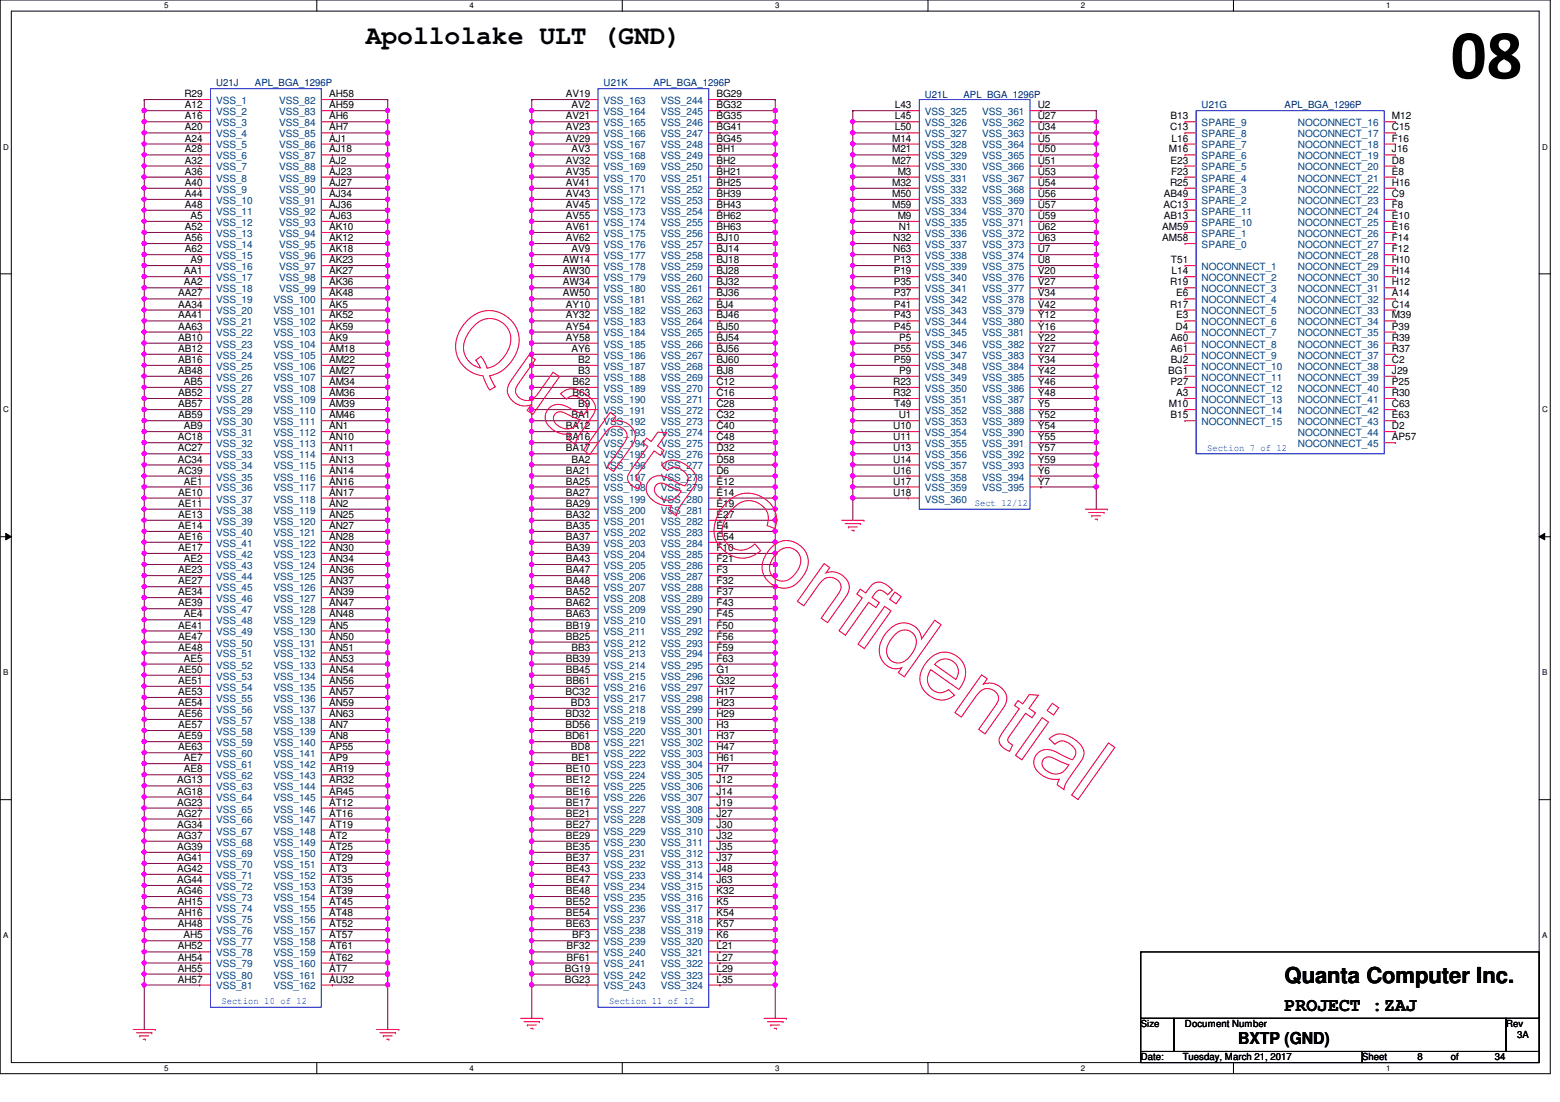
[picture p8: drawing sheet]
<svg xmlns="http://www.w3.org/2000/svg" width="297mm" height="210mm" viewBox="0 0 297 210" stroke-linecap="round" stroke-linejoin="round" font-family="sans-serif">
<defs><g id="words">
<text font-size="13.5" x="276.2" y="14.9">08</text>
<text font-size="5" x="69.6" y="8.5">Apollolake ULT (GND)</text>
<text font-size="4.2" x="244.6" y="187.3">Quanta Computer Inc.</text>
<text font-size="3.6" x="244.6" y="192.7">PROJECT :ZAJ</text>
<text font-size="3.1" x="235.8" y="198.8">BXTP (GND)</text>
<g font-size="1.9" fill="#000080">
<text x="41.1" y="16.5">U21J</text>
<text x="48.6" y="16.5">APL_BGA_1296P</text>
<text x="114.9" y="16.5">U21K</text>
<text x="124.4" y="16.5">APL_BGA_1296P</text>
<text x="176.1" y="18.6">U21L</text>
<text x="183.5" y="18.6">APL_BGA_1296P</text>
<text x="228.8" y="20.7">U21G</text>
<text x="244.6" y="20.7">APL_BGA_1296P</text>
</g>
<g font-size="1.9">
<text x="35.1" y="18.5">R29</text>
<text x="35.2" y="20.6">A12</text>
<text x="35.2" y="22.7">A16</text>
<text x="62.7" y="18.5">AH58</text>
<text x="62.7" y="20.6">AH59</text>
<text x="62.7" y="22.7">AH6</text>
<text x="107.7" y="18.5">AV19</text>
<text x="107.7" y="22.7">AV21</text>
<text x="108.8" y="20.6">AV2</text>
<text x="136.4" y="18.5">BG29</text>
<text x="136.4" y="20.6">BG32</text>
<text x="136.4" y="22.7">BG35</text>
<text x="170.4" y="20.6">L43</text>
<text x="170.4" y="22.7">L45</text>
<text x="197.6" y="20.6">U2</text>
<text x="197.6" y="22.7">U27</text>
<text x="222.9" y="22.7">B13</text>
<text x="265" y="22.7">M12</text>
<text x="35.2" y="24.8">A20</text>
<text x="35.2" y="27">A24</text>
<text x="35.2" y="29">A28</text>
<text x="62.7" y="24.8">AH7</text>
<text x="62.7" y="27">AJ1</text>
<text x="62.7" y="29">AJ18</text>
<text x="107.7" y="24.8">AV23</text>
<text x="107.7" y="27">AV29</text>
<text x="108.8" y="29">AV3</text>
<text x="136.4" y="24.8">BG41</text>
<text x="136.4" y="27">BG45</text>
<text x="136.4" y="29">BH1</text>
<text x="169.9" y="27">M14</text>
<text x="169.9" y="29">M21</text>
<text x="170.4" y="24.8">L50</text>
<text x="197.6" y="24.8">U34</text>
<text x="197.6" y="27">U5</text>
<text x="197.6" y="29">U50</text>
<text x="222.6" y="29">M16</text>
<text x="222.8" y="24.8">C13</text>
<text x="223.1" y="27">L16</text>
<text x="265" y="24.8">C15</text>
<text x="265" y="27">F16</text>
<text x="265" y="29">J16</text>
<text x="35.2" y="31.2">A32</text>
<text x="35.2" y="33.3">A36</text>
<text x="35.2" y="35.4">A40</text>
<text x="62.7" y="31.2">AJ2</text>
<text x="62.7" y="33.3">AJ23</text>
<text x="62.7" y="35.4">AJ27</text>
<text x="107.7" y="31.2">AV32</text>
<text x="107.7" y="33.3">AV35</text>
<text x="107.7" y="35.4">AV41</text>
<text x="136.4" y="31.2">BH2</text>
<text x="136.4" y="33.3">BH21</text>
<text x="136.4" y="35.4">BH25</text>
<text x="169.9" y="31.2">M27</text>
<text x="169.9" y="35.4">M32</text>
<text x="170.9" y="33.3">M3</text>
<text x="197.6" y="31.2">U51</text>
<text x="197.6" y="33.3">U53</text>
<text x="197.6" y="35.4">U54</text>
<text x="222.8" y="35.4">R25</text>
<text x="222.9" y="31.2">E23</text>
<text x="223" y="33.3">F23</text>
<text x="265" y="31.2">D8</text>
<text x="265" y="33.3">E8</text>
<text x="265" y="35.4">H16</text>
<text x="35.2" y="37.5">A44</text>
<text x="35.2" y="39.6">A48</text>
<text x="36.3" y="41.7">A5</text>
<text x="62.7" y="37.5">AJ34</text>
<text x="62.7" y="39.6">AJ36</text>
<text x="62.7" y="41.7">AJ63</text>
<text x="107.7" y="37.5">AV43</text>
<text x="107.7" y="39.6">AV45</text>
<text x="107.7" y="41.7">AV55</text>
<text x="136.4" y="37.5">BH39</text>
<text x="136.4" y="39.6">BH43</text>
<text x="136.4" y="41.7">BH62</text>
<text x="169.9" y="37.5">M50</text>
<text x="169.9" y="39.6">M59</text>
<text x="170.9" y="41.7">M9</text>
<text x="197.6" y="37.5">U56</text>
<text x="197.6" y="39.6">U57</text>
<text x="197.6" y="41.7">U59</text>
<text x="221.5" y="39.6">AC13</text>
<text x="221.6" y="37.5">AB49</text>
<text x="221.6" y="41.7">AB13</text>
<text x="265" y="37.5">C9</text>
<text x="265" y="39.6">F8</text>
<text x="265" y="41.7">E10</text>
<text x="35.2" y="43.8">A52</text>
<text x="35.2" y="45.9">A56</text>
<text x="62.7" y="43.8">AK10</text>
<text x="62.7" y="45.9">AK12</text>
<text x="107.7" y="43.8">AV61</text>
<text x="107.7" y="45.9">AV62</text>
<text x="136.4" y="43.8">BH63</text>
<text x="136.4" y="45.9">BJ10</text>
<text x="170.1" y="45.9">N32</text>
<text x="171.2" y="43.8">N1</text>
<text x="197.6" y="43.8">U62</text>
<text x="197.6" y="45.9">U63</text>
<text x="221.3" y="43.8">AM59</text>
<text x="221.3" y="45.9">AM58</text>
<text x="265" y="43.8">E16</text>
<text x="265" y="45.9">F14</text>
<text x="35" y="52.2">AA1</text>
<text x="35.2" y="48">A62</text>
<text x="36.3" y="50.1">A9</text>
<text x="62.7" y="48">AK18</text>
<text x="62.7" y="50.1">AK23</text>
<text x="62.7" y="52.2">AK27</text>
<text x="107.1" y="50.1">AW14</text>
<text x="107.1" y="52.2">AW30</text>
<text x="108.8" y="48">AV9</text>
<text x="136.4" y="48">BJ14</text>
<text x="136.4" y="50.1">BJ18</text>
<text x="136.4" y="52.2">BJ28</text>
<text x="170.1" y="48">N63</text>
<text x="170.2" y="50.1">P13</text>
<text x="170.2" y="52.2">P19</text>
<text x="197.6" y="48">U7</text>
<text x="197.6" y="50.1">U8</text>
<text x="197.6" y="52.2">V20</text>
<text x="223" y="50.1">T51</text>
<text x="223.1" y="52.2">L14</text>
<text x="265" y="48">F12</text>
<text x="265" y="50.1">H10</text>
<text x="265" y="52.2">H14</text>
<text x="33.9" y="56.5">AA27</text>
<text x="33.9" y="58.6">AA34</text>
<text x="35" y="54.4">AA2</text>
<text x="62.7" y="54.4">AK36</text>
<text x="62.7" y="56.5">AK48</text>
<text x="62.7" y="58.6">AK5</text>
<text x="107.1" y="54.4">AW34</text>
<text x="107.1" y="56.5">AW50</text>
<text x="107.7" y="58.6">AY10</text>
<text x="136.4" y="54.4">BJ32</text>
<text x="136.4" y="56.5">BJ36</text>
<text x="136.4" y="58.6">BJ4</text>
<text x="170.2" y="54.4">P35</text>
<text x="170.2" y="56.5">P37</text>
<text x="170.2" y="58.6">P41</text>
<text x="197.6" y="54.4">V27</text>
<text x="197.6" y="56.5">V34</text>
<text x="197.6" y="58.6">V42</text>
<text x="222.8" y="54.4">R19</text>
<text x="222.8" y="58.6">R17</text>
<text x="223.9" y="56.5">E6</text>
<text x="265" y="54.4">H12</text>
<text x="265" y="56.5">A14</text>
<text x="265" y="58.6">C14</text>
<text x="33.9" y="60.7">AA41</text>
<text x="33.9" y="62.8">AA63</text>
<text x="33.9" y="64.9">AB10</text>
<text x="62.7" y="60.7">AK52</text>
<text x="62.7" y="62.8">AK59</text>
<text x="62.7" y="64.9">AK9</text>
<text x="107.7" y="60.7">AY32</text>
<text x="107.7" y="62.8">AY54</text>
<text x="107.7" y="64.9">AY58</text>
<text x="136.4" y="60.7">BJ46</text>
<text x="136.4" y="62.8">BJ50</text>
<text x="136.4" y="64.9">BJ54</text>
<text x="170.2" y="60.7">P43</text>
<text x="170.2" y="62.8">P45</text>
<text x="171.2" y="64.9">P5</text>
<text x="197.6" y="60.7">Y12</text>
<text x="197.6" y="62.8">Y16</text>
<text x="197.6" y="64.9">Y22</text>
<text x="222.9" y="64.9">A60</text>
<text x="223.9" y="62.8">D4</text>
<text x="223.9" y="60.7">E3</text>
<text x="265" y="60.7">M39</text>
<text x="265" y="62.8">P39</text>
<text x="265" y="64.9">R39</text>
<text x="33.9" y="67">AB12</text>
<text x="33.9" y="69.1">AB16</text>
<text x="33.9" y="71.2">AB48</text>
<text x="62.7" y="67">AM18</text>
<text x="62.7" y="69.1">AM22</text>
<text x="62.7" y="71.2">AM27</text>
<text x="108.8" y="67">AY6</text>
<text x="110.1" y="69.1">B2</text>
<text x="110.1" y="71.2">B3</text>
<text x="136.4" y="67">BJ56</text>
<text x="136.4" y="69.1">BJ60</text>
<text x="136.4" y="71.2">BJ8</text>
<text x="170.2" y="67">P55</text>
<text x="170.2" y="69.1">P59</text>
<text x="171.2" y="71.2">P9</text>
<text x="197.6" y="67">Y27</text>
<text x="197.6" y="69.1">Y34</text>
<text x="197.6" y="71.2">Y42</text>
<text x="222.5" y="71.2">BG1</text>
<text x="222.9" y="67">A61</text>
<text x="223" y="69.1">BJ2</text>
<text x="265" y="67">R37</text>
<text x="265" y="69.1">C2</text>
<text x="265" y="71.2">J29</text>
<text x="33.9" y="75.4">AB52</text>
<text x="33.9" y="77.6">AB57</text>
<text x="35" y="73.3">AB5</text>
<text x="62.7" y="73.3">AM34</text>
<text x="62.7" y="75.4">AM36</text>
<text x="62.7" y="77.6">AM39</text>
<text x="109" y="73.3">B62</text>
<text x="109" y="75.4">B63</text>
<text x="110.1" y="77.6">B9</text>
<text x="136.4" y="73.3">C12</text>
<text x="136.4" y="75.4">C16</text>
<text x="136.4" y="77.6">C28</text>
<text x="170.1" y="73.3">R23</text>
<text x="170.1" y="75.4">R32</text>
<text x="170.3" y="77.6">T49</text>
<text x="197.6" y="73.3">Y46</text>
<text x="197.6" y="75.4">Y48</text>
<text x="197.6" y="77.6">Y5</text>
<text x="222.6" y="77.6">M10</text>
<text x="222.9" y="73.3">P27</text>
<text x="223.9" y="75.4">A3</text>
<text x="265" y="73.3">P25</text>
<text x="265" y="75.4">R30</text>
<text x="265" y="77.6">C63</text>
<text x="33.9" y="83.9">AC18</text>
<text x="33.9" y="79.7">AB59</text>
<text x="35" y="81.7">AB9</text>
<text x="62.7" y="79.7">AM46</text>
<text x="62.7" y="81.7">AN1</text>
<text x="62.7" y="83.9">AN10</text>
<text x="107.7" y="81.7">BA12</text>
<text x="107.7" y="83.9">BA16</text>
<text x="108.8" y="79.7">BA1</text>
<text x="136.4" y="79.7">C32</text>
<text x="136.4" y="81.7">C40</text>
<text x="136.4" y="83.9">C48</text>
<text x="170.1" y="81.7">U10</text>
<text x="170.1" y="83.9">U11</text>
<text x="171.2" y="79.7">U1</text>
<text x="197.6" y="79.7">Y52</text>
<text x="197.6" y="81.7">Y54</text>
<text x="197.6" y="83.9">Y55</text>
<text x="222.9" y="79.7">B15</text>
<text x="265" y="79.7">E63</text>
<text x="265" y="81.7">D2</text>
<text x="265" y="83.9">AP57</text>
<text x="33.9" y="86">AC27</text>
<text x="33.9" y="88.1">AC34</text>
<text x="62.7" y="86">AN11</text>
<text x="62.7" y="88.1">AN13</text>
<text x="107.7" y="86">BA17</text>
<text x="108.8" y="88.1">BA2</text>
<text x="136.4" y="86">D32</text>
<text x="136.4" y="88.1">D58</text>
<text x="170.1" y="86">U13</text>
<text x="170.1" y="88.1">U14</text>
<text x="197.6" y="86">Y57</text>
<text x="197.6" y="88.1">Y59</text>
<text x="33.9" y="90.2">AC39</text>
<text x="33.9" y="94.4">AE10</text>
<text x="35" y="92.3">AE1</text>
<text x="62.7" y="90.2">AN14</text>
<text x="62.7" y="92.3">AN16</text>
<text x="62.7" y="94.4">AN17</text>
<text x="107.7" y="90.2">BA21</text>
<text x="107.7" y="92.3">BA25</text>
<text x="107.7" y="94.4">BA27</text>
<text x="136.4" y="90.2">D6</text>
<text x="136.4" y="92.3">E12</text>
<text x="136.4" y="94.4">E14</text>
<text x="170.1" y="90.2">U16</text>
<text x="170.1" y="92.3">U17</text>
<text x="170.1" y="94.4">U18</text>
<text x="197.6" y="90.2">Y6</text>
<text x="197.6" y="92.3">Y7</text>
<text x="33.9" y="96.5">AE11</text>
<text x="33.9" y="98.6">AE13</text>
<text x="33.9" y="100.8">AE14</text>
<text x="62.7" y="96.5">AN2</text>
<text x="62.7" y="98.6">AN25</text>
<text x="62.7" y="100.8">AN27</text>
<text x="107.7" y="96.5">BA29</text>
<text x="107.7" y="98.6">BA32</text>
<text x="107.7" y="100.8">BA35</text>
<text x="136.4" y="96.5">E19</text>
<text x="136.4" y="98.6">E27</text>
<text x="136.4" y="100.8">E4</text>
<text x="33.9" y="102.8">AE16</text>
<text x="33.9" y="104.9">AE17</text>
<text x="35" y="107.1">AE2</text>
<text x="62.7" y="102.8">AN28</text>
<text x="62.7" y="104.9">AN30</text>
<text x="62.7" y="107.1">AN34</text>
<text x="107.7" y="102.8">BA37</text>
<text x="107.7" y="104.9">BA39</text>
<text x="107.7" y="107.1">BA43</text>
<text x="136.4" y="102.8">E54</text>
<text x="136.4" y="104.9">F10</text>
<text x="136.4" y="107.1">F21</text>
<text x="33.9" y="109.2">AE23</text>
<text x="33.9" y="111.3">AE27</text>
<text x="33.9" y="113.4">AE34</text>
<text x="62.7" y="109.2">AN36</text>
<text x="62.7" y="111.3">AN37</text>
<text x="62.7" y="113.4">AN39</text>
<text x="107.7" y="109.2">BA47</text>
<text x="107.7" y="111.3">BA48</text>
<text x="107.7" y="113.4">BA52</text>
<text x="136.4" y="109.2">F3</text>
<text x="136.4" y="111.3">F32</text>
<text x="136.4" y="113.4">F37</text>
<text x="33.9" y="115.5">AE39</text>
<text x="33.9" y="119.7">AE41</text>
<text x="35" y="117.6">AE4</text>
<text x="62.7" y="115.5">AN47</text>
<text x="62.7" y="117.6">AN48</text>
<text x="62.7" y="119.7">AN5</text>
<text x="107.7" y="115.5">BA62</text>
<text x="107.7" y="117.6">BA63</text>
<text x="107.7" y="119.7">BB19</text>
<text x="136.4" y="115.5">F43</text>
<text x="136.4" y="117.6">F45</text>
<text x="136.4" y="119.7">F50</text>
<text x="33.9" y="121.8">AE47</text>
<text x="33.9" y="123.9">AE48</text>
<text x="62.7" y="121.8">AN50</text>
<text x="62.7" y="123.9">AN51</text>
<text x="107.7" y="121.8">BB25</text>
<text x="108.8" y="123.9">BB3</text>
<text x="136.4" y="121.8">F56</text>
<text x="136.4" y="123.9">F59</text>
<text x="33.9" y="128.1">AE50</text>
<text x="33.9" y="130.3">AE51</text>
<text x="35" y="126">AE5</text>
<text x="62.7" y="126">AN53</text>
<text x="62.7" y="128.1">AN54</text>
<text x="62.7" y="130.3">AN56</text>
<text x="107.7" y="126">BB39</text>
<text x="107.7" y="128.1">BB45</text>
<text x="107.7" y="130.3">BB61</text>
<text x="136.4" y="126">F63</text>
<text x="136.4" y="128.1">G1</text>
<text x="136.4" y="130.3">G32</text>
<text x="33.9" y="132.4">AE53</text>
<text x="33.9" y="134.5">AE54</text>
<text x="33.9" y="136.6">AE56</text>
<text x="62.7" y="132.4">AN57</text>
<text x="62.7" y="134.5">AN59</text>
<text x="62.7" y="136.6">AN63</text>
<text x="107.7" y="132.4">BC32</text>
<text x="107.7" y="136.6">BD32</text>
<text x="108.7" y="134.5">BD3</text>
<text x="136.4" y="132.4">H17</text>
<text x="136.4" y="134.5">H23</text>
<text x="136.4" y="136.6">H29</text>
<text x="33.9" y="138.7">AE57</text>
<text x="33.9" y="140.8">AE59</text>
<text x="33.9" y="142.9">AE63</text>
<text x="62.7" y="138.7">AN7</text>
<text x="62.7" y="140.8">AN8</text>
<text x="62.7" y="142.9">AP55</text>
<text x="107.7" y="138.7">BD56</text>
<text x="107.7" y="140.8">BD61</text>
<text x="108.7" y="142.9">BD8</text>
<text x="136.4" y="138.7">H3</text>
<text x="136.4" y="140.8">H37</text>
<text x="136.4" y="142.9">H47</text>
<text x="33.7" y="149.2">AG13</text>
<text x="35" y="145">AE7</text>
<text x="35" y="147.1">AE8</text>
<text x="62.7" y="145">AP9</text>
<text x="62.7" y="147.1">AR19</text>
<text x="62.7" y="149.2">AR32</text>
<text x="107.7" y="147.1">BE10</text>
<text x="107.7" y="149.2">BE12</text>
<text x="108.8" y="145">BE1</text>
<text x="136.4" y="145">H61</text>
<text x="136.4" y="147.1">H7</text>
<text x="136.4" y="149.2">J12</text>
<text x="33.7" y="151.3">AG18</text>
<text x="33.7" y="153.5">AG23</text>
<text x="33.7" y="155.5">AG27</text>
<text x="62.7" y="151.3">AR45</text>
<text x="62.7" y="153.5">AT12</text>
<text x="62.7" y="155.5">AT16</text>
<text x="107.7" y="151.3">BE16</text>
<text x="107.7" y="153.5">BE17</text>
<text x="107.7" y="155.5">BE21</text>
<text x="136.4" y="151.3">J14</text>
<text x="136.4" y="153.5">J19</text>
<text x="136.4" y="155.5">J27</text>
<text x="33.7" y="157.6">AG34</text>
<text x="33.7" y="159.8">AG37</text>
<text x="33.7" y="161.9">AG39</text>
<text x="62.7" y="157.6">AT19</text>
<text x="62.7" y="159.8">AT2</text>
<text x="62.7" y="161.9">AT25</text>
<text x="107.7" y="157.6">BE27</text>
<text x="107.7" y="159.8">BE29</text>
<text x="107.7" y="161.9">BE35</text>
<text x="136.4" y="157.6">J30</text>
<text x="136.4" y="159.8">J32</text>
<text x="136.4" y="161.9">J35</text>
<text x="33.7" y="164">AG41</text>
<text x="33.7" y="166.1">AG42</text>
<text x="62.7" y="164">AT29</text>
<text x="62.7" y="166.1">AT3</text>
<text x="107.7" y="164">BE37</text>
<text x="107.7" y="166.1">BE43</text>
<text x="136.4" y="164">J37</text>
<text x="136.4" y="166.1">J48</text>
<text x="33.7" y="168.2">AG44</text>
<text x="33.7" y="170.3">AG46</text>
<text x="33.9" y="172.4">AH15</text>
<text x="62.7" y="168.2">AT35</text>
<text x="62.7" y="170.3">AT39</text>
<text x="62.7" y="172.4">AT45</text>
<text x="107.7" y="168.2">BE47</text>
<text x="107.7" y="170.3">BE48</text>
<text x="107.7" y="172.4">BE52</text>
<text x="136.4" y="168.2">J63</text>
<text x="136.4" y="170.3">K32</text>
<text x="136.4" y="172.4">K5</text>
<text x="33.9" y="174.5">AH16</text>
<text x="33.9" y="176.6">AH48</text>
<text x="34.9" y="178.7">AH5</text>
<text x="62.7" y="174.5">AT48</text>
<text x="62.7" y="176.6">AT52</text>
<text x="62.7" y="178.7">AT57</text>
<text x="107.7" y="174.5">BE54</text>
<text x="107.7" y="176.6">BE63</text>
<text x="108.9" y="178.7">BF3</text>
<text x="136.4" y="174.5">K54</text>
<text x="136.4" y="176.6">K57</text>
<text x="136.4" y="178.7">K6</text>
<text x="33.9" y="180.8">AH52</text>
<text x="33.9" y="183">AH54</text>
<text x="33.9" y="185.1">AH55</text>
<text x="62.7" y="180.8">AT61</text>
<text x="62.7" y="183">AT62</text>
<text x="62.7" y="185.1">AT7</text>
<text x="107.5" y="185.1">BG19</text>
<text x="107.9" y="180.8">BF32</text>
<text x="107.9" y="183">BF61</text>
<text x="136.4" y="180.8">L21</text>
<text x="136.4" y="183">L27</text>
<text x="136.4" y="185.1">L29</text>
<text x="33.9" y="187.2">AH57</text>
<text x="62.7" y="187.2">AU32</text>
<text x="107.5" y="187.2">BG23</text>
<text x="136.4" y="187.2">L35</text>
<text x="217.2" y="195.7">Size</text>
<text x="225.6" y="195.7">Document Number</text>
<text x="286.8" y="195.7">Rev</text>
<text x="288.9" y="197.8">3A</text>
<text x="217.2" y="202">Date:</text>
<text x="225.2" y="202">Tuesday, March 21, 2017</text>
<text x="259.4" y="202">Sheet</text>
<text x="269.9" y="202">8</text>
<text x="276.2" y="202">of</text>
<text x="284.6" y="202">34</text>
</g>
<g font-size="1.9" fill="#004080">
<text x="41.1" y="19.8">VSS_1</text>
<text x="41.1" y="21.9">VSS_2</text>
<text x="53.1" y="19.8">VSS_82</text>
<text x="53.1" y="21.9">VSS_83</text>
<text x="114.9" y="19.8">VSS_163</text>
<text x="114.9" y="21.9">VSS_164</text>
<text x="125.9" y="19.8">VSS_244</text>
<text x="125.9" y="21.9">VSS_245</text>
<text x="176.1" y="21.9">VSS_325</text>
<text x="187" y="21.9">VSS_361</text>
<text x="41.1" y="24">VSS_3</text>
<text x="41.1" y="26.2">VSS_4</text>
<text x="41.1" y="28.3">VSS_5</text>
<text x="53.1" y="24">VSS_84</text>
<text x="53.1" y="26.2">VSS_85</text>
<text x="53.1" y="28.3">VSS_86</text>
<text x="114.9" y="24">VSS_165</text>
<text x="114.9" y="26.2">VSS_166</text>
<text x="114.9" y="28.3">VSS_167</text>
<text x="125.9" y="24">VSS_246</text>
<text x="125.9" y="26.2">VSS_247</text>
<text x="125.9" y="28.3">VSS_248</text>
<text x="176.1" y="24">VSS_326</text>
<text x="176.1" y="26.2">VSS_327</text>
<text x="176.1" y="28.3">VSS_328</text>
<text x="187" y="24">VSS_362</text>
<text x="187" y="26.2">VSS_363</text>
<text x="187" y="28.3">VSS_364</text>
<text x="228.8" y="24">SPARE_9</text>
<text x="228.8" y="26.2">SPARE_8</text>
<text x="228.8" y="28.3">SPARE_7</text>
<text x="247.1" y="24">NOCONNECT_16</text>
<text x="247.1" y="26.2">NOCONNECT_17</text>
<text x="247.1" y="28.3">NOCONNECT_18</text>
<text x="41.1" y="30.4">VSS_6</text>
<text x="41.1" y="32.5">VSS_7</text>
<text x="41.1" y="34.6">VSS_8</text>
<text x="53.1" y="30.4">VSS_87</text>
<text x="53.1" y="32.5">VSS_88</text>
<text x="53.1" y="34.6">VSS_89</text>
<text x="114.9" y="30.4">VSS_168</text>
<text x="114.9" y="32.5">VSS_169</text>
<text x="114.9" y="34.6">VSS_170</text>
<text x="125.9" y="30.4">VSS_249</text>
<text x="125.9" y="32.5">VSS_250</text>
<text x="125.9" y="34.6">VSS_251</text>
<text x="176.1" y="30.4">VSS_329</text>
<text x="176.1" y="32.5">VSS_330</text>
<text x="176.1" y="34.6">VSS_331</text>
<text x="187" y="30.4">VSS_365</text>
<text x="187" y="32.5">VSS_366</text>
<text x="187" y="34.6">VSS_367</text>
<text x="228.8" y="30.4">SPARE_6</text>
<text x="228.8" y="32.5">SPARE_5</text>
<text x="228.8" y="34.6">SPARE_4</text>
<text x="247.1" y="30.4">NOCONNECT_19</text>
<text x="247.1" y="32.5">NOCONNECT_20</text>
<text x="247.1" y="34.6">NOCONNECT_21</text>
<text x="41.1" y="36.7">VSS_9</text>
<text x="41.1" y="38.8">VSS_10</text>
<text x="41.1" y="40.9">VSS_11</text>
<text x="53.1" y="36.7">VSS_90</text>
<text x="53.1" y="38.8">VSS_91</text>
<text x="53.1" y="40.9">VSS_92</text>
<text x="114.9" y="36.7">VSS_171</text>
<text x="114.9" y="38.8">VSS_172</text>
<text x="114.9" y="40.9">VSS_173</text>
<text x="125.9" y="36.7">VSS_252</text>
<text x="125.9" y="38.8">VSS_253</text>
<text x="125.9" y="40.9">VSS_254</text>
<text x="176.1" y="36.7">VSS_332</text>
<text x="176.1" y="38.8">VSS_333</text>
<text x="176.1" y="40.9">VSS_334</text>
<text x="187" y="36.7">VSS_368</text>
<text x="187" y="38.8">VSS_369</text>
<text x="187" y="40.9">VSS_370</text>
<text x="228.8" y="36.7">SPARE_3</text>
<text x="228.8" y="38.8">SPARE_2</text>
<text x="228.8" y="40.9">SPARE_11</text>
<text x="247.1" y="36.7">NOCONNECT_22</text>
<text x="247.1" y="38.8">NOCONNECT_23</text>
<text x="247.1" y="40.9">NOCONNECT_24</text>
<text x="41.1" y="43">VSS_12</text>
<text x="41.1" y="45.1">VSS_13</text>
<text x="41.1" y="47.2">VSS_14</text>
<text x="53.1" y="43">VSS_93</text>
<text x="53.1" y="45.1">VSS_94</text>
<text x="53.1" y="47.2">VSS_95</text>
<text x="114.9" y="43">VSS_174</text>
<text x="114.9" y="45.1">VSS_175</text>
<text x="114.9" y="47.2">VSS_176</text>
<text x="125.9" y="43">VSS_255</text>
<text x="125.9" y="45.1">VSS_256</text>
<text x="125.9" y="47.2">VSS_257</text>
<text x="176.1" y="43">VSS_335</text>
<text x="176.1" y="45.1">VSS_336</text>
<text x="176.1" y="47.2">VSS_337</text>
<text x="187" y="43">VSS_371</text>
<text x="187" y="45.1">VSS_372</text>
<text x="187" y="47.2">VSS_373</text>
<text x="228.8" y="43">SPARE_10</text>
<text x="228.8" y="45.1">SPARE_1</text>
<text x="228.8" y="47.2">SPARE_0</text>
<text x="247.1" y="43">NOCONNECT_25</text>
<text x="247.1" y="45.1">NOCONNECT_26</text>
<text x="247.1" y="47.2">NOCONNECT_27</text>
<text x="41.1" y="49.4">VSS_15</text>
<text x="41.1" y="51.4">VSS_16</text>
<text x="41.1" y="53.6">VSS_17</text>
<text x="53.1" y="49.4">VSS_96</text>
<text x="53.1" y="51.4">VSS_97</text>
<text x="53.1" y="53.6">VSS_98</text>
<text x="114.9" y="49.4">VSS_177</text>
<text x="114.9" y="51.4">VSS_178</text>
<text x="114.9" y="53.6">VSS_179</text>
<text x="125.9" y="49.4">VSS_258</text>
<text x="125.9" y="51.4">VSS_259</text>
<text x="125.9" y="53.6">VSS_260</text>
<text x="176.1" y="49.4">VSS_338</text>
<text x="176.1" y="51.4">VSS_339</text>
<text x="176.1" y="53.6">VSS_340</text>
<text x="187" y="49.4">VSS_374</text>
<text x="187" y="51.4">VSS_375</text>
<text x="187" y="53.6">VSS_376</text>
<text x="228.8" y="51.4">NOCONNECT_1</text>
<text x="228.8" y="53.6">NOCONNECT_2</text>
<text x="247.1" y="49.4">NOCONNECT_28</text>
<text x="247.1" y="51.4">NOCONNECT_29</text>
<text x="247.1" y="53.6">NOCONNECT_30</text>
<text x="41.1" y="55.7">VSS_18</text>
<text x="41.1" y="57.8">VSS_19</text>
<text x="41.1" y="59.9">VSS_20</text>
<text x="52.1" y="57.8">VSS_100</text>
<text x="52.1" y="59.9">VSS_101</text>
<text x="53.1" y="55.7">VSS_99</text>
<text x="114.9" y="55.7">VSS_180</text>
<text x="114.9" y="57.8">VSS_181</text>
<text x="114.9" y="59.9">VSS_182</text>
<text x="125.9" y="55.7">VSS_261</text>
<text x="125.9" y="57.8">VSS_262</text>
<text x="125.9" y="59.9">VSS_263</text>
<text x="176.1" y="55.7">VSS_341</text>
<text x="176.1" y="57.8">VSS_342</text>
<text x="176.1" y="59.9">VSS_343</text>
<text x="187" y="55.7">VSS_377</text>
<text x="187" y="57.8">VSS_378</text>
<text x="187" y="59.9">VSS_379</text>
<text x="228.8" y="55.7">NOCONNECT_3</text>
<text x="228.8" y="57.8">NOCONNECT_4</text>
<text x="228.8" y="59.9">NOCONNECT_5</text>
<text x="247.1" y="55.7">NOCONNECT_31</text>
<text x="247.1" y="57.8">NOCONNECT_32</text>
<text x="247.1" y="59.9">NOCONNECT_33</text>
<text x="41.1" y="62">VSS_21</text>
<text x="41.1" y="64.1">VSS_22</text>
<text x="52.1" y="62">VSS_102</text>
<text x="52.1" y="64.1">VSS_103</text>
<text x="114.9" y="62">VSS_183</text>
<text x="114.9" y="64.1">VSS_184</text>
<text x="125.9" y="62">VSS_264</text>
<text x="125.9" y="64.1">VSS_265</text>
<text x="176.1" y="62">VSS_344</text>
<text x="176.1" y="64.1">VSS_345</text>
<text x="187" y="62">VSS_380</text>
<text x="187" y="64.1">VSS_381</text>
<text x="228.8" y="62">NOCONNECT_6</text>
<text x="228.8" y="64.1">NOCONNECT_7</text>
<text x="247.1" y="62">NOCONNECT_34</text>
<text x="247.1" y="64.1">NOCONNECT_35</text>
<text x="41.1" y="66.2">VSS_23</text>
<text x="41.1" y="68.3">VSS_24</text>
<text x="41.1" y="70.4">VSS_25</text>
<text x="52.1" y="66.2">VSS_104</text>
<text x="52.1" y="68.3">VSS_105</text>
<text x="52.1" y="70.4">VSS_106</text>
<text x="114.9" y="66.2">VSS_185</text>
<text x="114.9" y="68.3">VSS_186</text>
<text x="114.9" y="70.4">VSS_187</text>
<text x="125.9" y="66.2">VSS_266</text>
<text x="125.9" y="68.3">VSS_267</text>
<text x="125.9" y="70.4">VSS_268</text>
<text x="176.1" y="66.2">VSS_346</text>
<text x="176.1" y="68.3">VSS_347</text>
<text x="176.1" y="70.4">VSS_348</text>
<text x="187" y="66.2">VSS_382</text>
<text x="187" y="68.3">VSS_383</text>
<text x="187" y="70.4">VSS_384</text>
<text x="228.8" y="66.2">NOCONNECT_8</text>
<text x="228.8" y="68.3">NOCONNECT_9</text>
<text x="228.8" y="70.4">NOCONNECT_10</text>
<text x="247.1" y="66.2">NOCONNECT_36</text>
<text x="247.1" y="68.3">NOCONNECT_37</text>
<text x="247.1" y="70.4">NOCONNECT_38</text>
<text x="41.1" y="72.5">VSS_26</text>
<text x="41.1" y="74.6">VSS_27</text>
<text x="41.1" y="76.8">VSS_28</text>
<text x="52.1" y="72.5">VSS_107</text>
<text x="52.1" y="74.6">VSS_108</text>
<text x="52.1" y="76.8">VSS_109</text>
<text x="114.9" y="72.5">VSS_188</text>
<text x="114.9" y="74.6">VSS_189</text>
<text x="114.9" y="76.8">VSS_190</text>
<text x="125.9" y="72.5">VSS_269</text>
<text x="125.9" y="74.6">VSS_270</text>
<text x="125.9" y="76.8">VSS_271</text>
<text x="176.1" y="72.5">VSS_349</text>
<text x="176.1" y="74.6">VSS_350</text>
<text x="176.1" y="76.8">VSS_351</text>
<text x="187" y="72.5">VSS_385</text>
<text x="187" y="74.6">VSS_386</text>
<text x="187" y="76.8">VSS_387</text>
<text x="228.8" y="72.5">NOCONNECT_11</text>
<text x="228.8" y="74.6">NOCONNECT_12</text>
<text x="228.8" y="76.8">NOCONNECT_13</text>
<text x="247.1" y="72.5">NOCONNECT_39</text>
<text x="247.1" y="74.6">NOCONNECT_40</text>
<text x="247.1" y="76.8">NOCONNECT_41</text>
<text x="41.1" y="78.9">VSS_29</text>
<text x="41.1" y="81">VSS_30</text>
<text x="41.1" y="83.1">VSS_31</text>
<text x="52.1" y="78.9">VSS_110</text>
<text x="52.1" y="81">VSS_111</text>
<text x="52.1" y="83.1">VSS_112</text>
<text x="114.9" y="78.9">VSS_191</text>
<text x="114.9" y="81">VSS_192</text>
<text x="114.9" y="83.1">VSS_193</text>
<text x="125.9" y="78.9">VSS_272</text>
<text x="125.9" y="81">VSS_273</text>
<text x="125.9" y="83.1">VSS_274</text>
<text x="176.1" y="78.9">VSS_352</text>
<text x="176.1" y="81">VSS_353</text>
<text x="176.1" y="83.1">VSS_354</text>
<text x="187" y="78.9">VSS_388</text>
<text x="187" y="81">VSS_389</text>
<text x="187" y="83.1">VSS_390</text>
<text x="228.8" y="78.9">NOCONNECT_14</text>
<text x="228.8" y="81">NOCONNECT_15</text>
<text x="247.1" y="78.9">NOCONNECT_42</text>
<text x="247.1" y="81">NOCONNECT_43</text>
<text x="247.1" y="83.1">NOCONNECT_44</text>
<text x="41.1" y="85.2">VSS_32</text>
<text x="41.1" y="87.3">VSS_33</text>
<text x="41.1" y="89.4">VSS_34</text>
<text x="52.1" y="85.2">VSS_113</text>
<text x="52.1" y="87.3">VSS_114</text>
<text x="52.1" y="89.4">VSS_115</text>
<text x="114.9" y="85.2">VSS_194</text>
<text x="114.9" y="87.3">VSS_195</text>
<text x="114.9" y="89.4">VSS_196</text>
<text x="125.9" y="85.2">VSS_275</text>
<text x="125.9" y="87.3">VSS_276</text>
<text x="125.9" y="89.4">VSS_277</text>
<text x="176.1" y="85.2">VSS_355</text>
<text x="176.1" y="87.3">VSS_356</text>
<text x="176.1" y="89.4">VSS_357</text>
<text x="187" y="85.2">VSS_391</text>
<text x="187" y="87.3">VSS_392</text>
<text x="187" y="89.4">VSS_393</text>
<text x="247.1" y="85.2">NOCONNECT_45</text>
<text x="41.1" y="91.5">VSS_35</text>
<text x="41.1" y="93.6">VSS_36</text>
<text x="41.1" y="95.7">VSS_37</text>
<text x="52.1" y="91.5">VSS_116</text>
<text x="52.1" y="93.6">VSS_117</text>
<text x="52.1" y="95.7">VSS_118</text>
<text x="114.9" y="91.5">VSS_197</text>
<text x="114.9" y="93.6">VSS_198</text>
<text x="114.9" y="95.7">VSS_199</text>
<text x="125.9" y="91.5">VSS_278</text>
<text x="125.9" y="93.6">VSS_279</text>
<text x="125.9" y="95.7">VSS_280</text>
<text x="176.1" y="91.5">VSS_358</text>
<text x="176.1" y="93.6">VSS_359</text>
<text x="176.1" y="95.7">VSS_360</text>
<text x="187" y="91.5">VSS_394</text>
<text x="187" y="93.6">VSS_395</text>
<text x="41.1" y="97.8">VSS_38</text>
<text x="41.1" y="99.9">VSS_39</text>
<text x="52.1" y="97.8">VSS_119</text>
<text x="52.1" y="99.9">VSS_120</text>
<text x="114.9" y="97.8">VSS_200</text>
<text x="114.9" y="99.9">VSS_201</text>
<text x="125.9" y="97.8">VSS_281</text>
<text x="125.9" y="99.9">VSS_282</text>
<text x="41.1" y="102.1">VSS_40</text>
<text x="41.1" y="104.1">VSS_41</text>
<text x="41.1" y="106.3">VSS_42</text>
<text x="52.1" y="102.1">VSS_121</text>
<text x="52.1" y="104.1">VSS_122</text>
<text x="52.1" y="106.3">VSS_123</text>
<text x="114.9" y="102.1">VSS_202</text>
<text x="114.9" y="104.1">VSS_203</text>
<text x="114.9" y="106.3">VSS_204</text>
<text x="125.9" y="102.1">VSS_283</text>
<text x="125.9" y="104.1">VSS_284</text>
<text x="125.9" y="106.3">VSS_285</text>
<text x="41.1" y="108.4">VSS_43</text>
<text x="41.1" y="110.5">VSS_44</text>
<text x="41.1" y="112.6">VSS_45</text>
<text x="52.1" y="108.4">VSS_124</text>
<text x="52.1" y="110.5">VSS_125</text>
<text x="52.1" y="112.6">VSS_126</text>
<text x="114.9" y="108.4">VSS_205</text>
<text x="114.9" y="110.5">VSS_206</text>
<text x="114.9" y="112.6">VSS_207</text>
<text x="125.9" y="108.4">VSS_286</text>
<text x="125.9" y="110.5">VSS_287</text>
<text x="125.9" y="112.6">VSS_288</text>
<text x="41.1" y="114.7">VSS_46</text>
<text x="41.1" y="116.8">VSS_47</text>
<text x="41.1" y="118.9">VSS_48</text>
<text x="52.1" y="114.7">VSS_127</text>
<text x="52.1" y="116.8">VSS_128</text>
<text x="52.1" y="118.9">VSS_129</text>
<text x="114.9" y="114.7">VSS_208</text>
<text x="114.9" y="116.8">VSS_209</text>
<text x="114.9" y="118.9">VSS_210</text>
<text x="125.9" y="114.7">VSS_289</text>
<text x="125.9" y="116.8">VSS_290</text>
<text x="125.9" y="118.9">VSS_291</text>
<text x="41.1" y="121">VSS_49</text>
<text x="41.1" y="123.1">VSS_50</text>
<text x="41.1" y="125.2">VSS_51</text>
<text x="52.1" y="121">VSS_130</text>
<text x="52.1" y="123.1">VSS_131</text>
<text x="52.1" y="125.2">VSS_132</text>
<text x="114.9" y="121">VSS_211</text>
<text x="114.9" y="123.1">VSS_212</text>
<text x="114.9" y="125.2">VSS_213</text>
<text x="125.9" y="121">VSS_292</text>
<text x="125.9" y="123.1">VSS_293</text>
<text x="125.9" y="125.2">VSS_294</text>
<text x="41.1" y="127.3">VSS_52</text>
<text x="41.1" y="129.5">VSS_53</text>
<text x="41.1" y="131.6">VSS_54</text>
<text x="52.1" y="127.3">VSS_133</text>
<text x="52.1" y="129.5">VSS_134</text>
<text x="52.1" y="131.6">VSS_135</text>
<text x="114.9" y="127.3">VSS_214</text>
<text x="114.9" y="129.5">VSS_215</text>
<text x="114.9" y="131.6">VSS_216</text>
<text x="125.9" y="127.3">VSS_295</text>
<text x="125.9" y="129.5">VSS_296</text>
<text x="125.9" y="131.6">VSS_297</text>
<text x="41.1" y="133.7">VSS_55</text>
<text x="41.1" y="135.8">VSS_56</text>
<text x="41.1" y="137.9">VSS_57</text>
<text x="52.1" y="133.7">VSS_136</text>
<text x="52.1" y="135.8">VSS_137</text>
<text x="52.1" y="137.9">VSS_138</text>
<text x="114.9" y="133.7">VSS_217</text>
<text x="114.9" y="135.8">VSS_218</text>
<text x="114.9" y="137.9">VSS_219</text>
<text x="125.9" y="133.7">VSS_298</text>
<text x="125.9" y="135.8">VSS_299</text>
<text x="125.9" y="137.9">VSS_300</text>
<text x="41.1" y="140">VSS_58</text>
<text x="41.1" y="142.1">VSS_59</text>
<text x="52.1" y="140">VSS_139</text>
<text x="52.1" y="142.1">VSS_140</text>
<text x="114.9" y="140">VSS_220</text>
<text x="114.9" y="142.1">VSS_221</text>
<text x="125.9" y="140">VSS_301</text>
<text x="125.9" y="142.1">VSS_302</text>
<text x="41.1" y="144.2">VSS_60</text>
<text x="41.1" y="146.3">VSS_61</text>
<text x="41.1" y="148.4">VSS_62</text>
<text x="52.1" y="144.2">VSS_141</text>
<text x="52.1" y="146.3">VSS_142</text>
<text x="52.1" y="148.4">VSS_143</text>
<text x="114.9" y="144.2">VSS_222</text>
<text x="114.9" y="146.3">VSS_223</text>
<text x="114.9" y="148.4">VSS_224</text>
<text x="125.9" y="144.2">VSS_303</text>
<text x="125.9" y="146.3">VSS_304</text>
<text x="125.9" y="148.4">VSS_305</text>
<text x="41.1" y="150.5">VSS_63</text>
<text x="41.1" y="152.7">VSS_64</text>
<text x="41.1" y="154.8">VSS_65</text>
<text x="52.1" y="150.5">VSS_144</text>
<text x="52.1" y="152.7">VSS_145</text>
<text x="52.1" y="154.8">VSS_146</text>
<text x="114.9" y="150.5">VSS_225</text>
<text x="114.9" y="152.7">VSS_226</text>
<text x="114.9" y="154.8">VSS_227</text>
<text x="125.9" y="150.5">VSS_306</text>
<text x="125.9" y="152.7">VSS_307</text>
<text x="125.9" y="154.8">VSS_308</text>
<text x="41.1" y="156.8">VSS_66</text>
<text x="41.1" y="159">VSS_67</text>
<text x="41.1" y="161.1">VSS_68</text>
<text x="52.1" y="156.8">VSS_147</text>
<text x="52.1" y="159">VSS_148</text>
<text x="52.1" y="161.1">VSS_149</text>
<text x="114.9" y="156.8">VSS_228</text>
<text x="114.9" y="159">VSS_229</text>
<text x="114.9" y="161.1">VSS_230</text>
<text x="125.9" y="156.8">VSS_309</text>
<text x="125.9" y="159">VSS_310</text>
<text x="125.9" y="161.1">VSS_311</text>
<text x="41.1" y="163.2">VSS_69</text>
<text x="41.1" y="165.3">VSS_70</text>
<text x="41.1" y="167.4">VSS_71</text>
<text x="52.1" y="163.2">VSS_150</text>
<text x="52.1" y="165.3">VSS_151</text>
<text x="52.1" y="167.4">VSS_152</text>
<text x="114.9" y="163.2">VSS_231</text>
<text x="114.9" y="165.3">VSS_232</text>
<text x="114.9" y="167.4">VSS_233</text>
<text x="125.9" y="163.2">VSS_312</text>
<text x="125.9" y="165.3">VSS_313</text>
<text x="125.9" y="167.4">VSS_314</text>
<text x="41.1" y="169.5">VSS_72</text>
<text x="41.1" y="171.6">VSS_73</text>
<text x="41.1" y="173.7">VSS_74</text>
<text x="52.1" y="169.5">VSS_153</text>
<text x="52.1" y="171.6">VSS_154</text>
<text x="52.1" y="173.7">VSS_155</text>
<text x="114.9" y="169.5">VSS_234</text>
<text x="114.9" y="171.6">VSS_235</text>
<text x="114.9" y="173.7">VSS_236</text>
<text x="125.9" y="169.5">VSS_315</text>
<text x="125.9" y="171.6">VSS_316</text>
<text x="125.9" y="173.7">VSS_317</text>
<text x="41.1" y="175.9">VSS_75</text>
<text x="41.1" y="177.9">VSS_76</text>
<text x="52.1" y="175.9">VSS_156</text>
<text x="52.1" y="177.9">VSS_157</text>
<text x="114.9" y="175.9">VSS_237</text>
<text x="114.9" y="177.9">VSS_238</text>
<text x="125.9" y="175.9">VSS_318</text>
<text x="125.9" y="177.9">VSS_319</text>
<text x="41.1" y="180">VSS_77</text>
<text x="41.1" y="182.2">VSS_78</text>
<text x="41.1" y="184.3">VSS_79</text>
<text x="52.1" y="180">VSS_158</text>
<text x="52.1" y="182.2">VSS_159</text>
<text x="52.1" y="184.3">VSS_160</text>
<text x="114.9" y="180">VSS_239</text>
<text x="114.9" y="182.2">VSS_240</text>
<text x="114.9" y="184.3">VSS_241</text>
<text x="125.9" y="180">VSS_320</text>
<text x="125.9" y="182.2">VSS_321</text>
<text x="125.9" y="184.3">VSS_322</text>
<text x="41.1" y="186.4">VSS_80</text>
<text x="41.1" y="188.5">VSS_81</text>
<text x="52.1" y="186.4">VSS_161</text>
<text x="52.1" y="188.5">VSS_162</text>
<text x="114.9" y="186.4">VSS_242</text>
<text x="114.9" y="188.5">VSS_243</text>
<text x="125.9" y="186.4">VSS_323</text>
<text x="125.9" y="188.5">VSS_324</text>
</g>
<g font-size="1.9" fill="#00f">
<text x="229.8" y="85.8">Section 7 of 12</text>
<text x="185.6" y="96.4">Sect 12/12</text>
<text x="42.2" y="191.2">Section 10 of 12</text>
<text x="116" y="191.2">Section 11 of 12</text>
</g>
<g font-size="1.5">
<text x="31.2" y="1.6">5</text>
<text x="89.4" y="1.6">4</text>
<text x="147.6" y="1.6">3</text>
<text x="205.8" y="1.6">2</text>
<text x="263.9" y="1.6">1</text>
<text x=".6" y="28.5">D</text>
<text x="293.6" y="28.5">D</text>
<text x=".6" y="78.5">C</text>
<text x="293.6" y="78.5">C</text>
<text x=".6" y="128.6">B</text>
<text x="293.6" y="128.6">B</text>
<text x=".6" y="178.7">A</text>
<text x="293.6" y="178.7">A</text>
<text x="31.2" y="204">5</text>
<text x="89.4" y="204">4</text>
<text x="147.6" y="204">3</text>
<text x="205.8" y="204">2</text>
<text x="263.9" y="204">1</text>
</g>
</g></defs>
<path d="M0 0h295.2v204.5h-295.2zM2.2 2.1h290.9v200.3h-290.9z" fill="none" stroke="#000" stroke-width=".19"/>
<g fill="#fff">
<path d="M31.2 .2h.8v1.7h-.8z"/>
<path d="M31.2 202.6h.8v1.7h-.8z"/>
</g>
<path d="M60.3 0v2.1M60.3 202.4v2.1" fill="none" stroke="#000" stroke-width=".19"/>
<g fill="#fff">
<path d="M89.4 .2h.8v1.7h-.8z"/>
<path d="M89.4 202.6h.8v1.7h-.8z"/>
</g>
<path d="M118.5 0v2.1M118.5 202.4v2.1" fill="none" stroke="#000" stroke-width=".19"/>
<g fill="#fff">
<path d="M147.6 .2h.8v1.7h-.8z"/>
<path d="M147.6 202.6h.8v1.7h-.8z"/>
</g>
<path d="M176.7 0v2.1M176.7 202.4v2.1" fill="none" stroke="#000" stroke-width=".19"/>
<g fill="#fff">
<path d="M205.8 .2h.8v1.7h-.8z"/>
<path d="M205.8 202.6h.8v1.7h-.8z"/>
</g>
<path d="M234.9 0v2.1M234.9 202.4v2.1" fill="none" stroke="#000" stroke-width=".19"/>
<g fill="#fff">
<path d="M263.9 .2h.8v1.7h-.8z"/>
<path d="M263.9 202.6h.8v1.7h-.8z"/>
<path d="M.6 27.1h1v1.7h-1z"/>
<path d="M293.6 27.1h1.1v1.7h-1.1z"/>
<path d="M.6 77.2h1v1.7h-1z"/>
<path d="M293.6 77.2h1.1v1.7h-1.1z"/>
</g>
<path d="M0 52.2h2.2M293.1 52.2h2.1" fill="none" stroke="#000" stroke-width=".19"/>
<g fill="#fff">
<path d="M.6 127.3h1v1.6h-1z"/>
<path d="M293.6 127.3h1v1.6h-1z"/>
</g>
<path d="M0 102.2h2.2M1.1 101.6l1.1 .6-1.1 .6zM293.1 102.2l1-.6v1.2zM293.1 102.2h2.1" fill="none" stroke="#000" stroke-width=".19"/>
<path d="M1.1 101.6l1.1 .6-1.1 .6zM293.1 102.2l1-.6v1.2z" fill="#000"/>
<g fill="#fff">
<path d="M.6 177.3h1v1.7h-1z"/>
<path d="M293.6 177.3h1v1.7h-1z"/>
</g>
<path d="M0 152.3h2.2M293.1 152.3h2.1M217.2 181.3h75.9v12.7h-75.9zM217.2 194h6.3v6.3h-6.3zM223.5 194h63.3v6.3h-63.3zM286.8 194h6.3v6.3h-6.3zM217.2 200.3h42.2v2.1h-42.2zM259.4 200.3h33.7v2.1h-33.7z" fill="none" stroke="#000" stroke-width=".19"/>
<g fill="none" stroke="#f00" stroke-width=".19">
<path d="M38 19h.1M38 19h2.1M61.2 19h2.1M63.3 19h.1M111.8 19h.1M111.8 19h2.1M135 19h2.1M137.1 19h.1M38 21.1h.1M38 23.2h.1M38 25.3h.1M38 27.4h.1"/>
<path d="M38 29.5h.1M38 31.6h.1M38 33.7h.1M38 35.9h.1M38 38h.1M38 21.1h2.1M38 23.2h2.1M38 25.3h2.1M38 27.4h2.1M38 29.5h2.1M38 31.6h2.1M38 33.7h2.1"/>
<path d="M38 35.9h2.1M38 38h2.1M61.2 21.1h2.1M61.2 23.2h2.1M61.2 25.3h2.1M61.2 27.4h2.1M61.2 29.5h2.1M61.2 31.6h2.1M61.2 33.7h2.1M61.2 35.9h2.1M61.2 38h2.1M63.3 21.1h.1"/>
<path d="M63.3 23.2h.1M63.3 25.3h.1M63.3 27.4h.1M63.3 29.5h.1M63.3 31.6h.1M63.3 33.7h.1M63.3 35.9h.1M63.3 38h.1M111.8 21.1h.1M111.8 23.2h.1M111.8 25.3h.1M111.8 27.4h.1"/>
<path d="M111.8 29.5h.1M111.8 31.6h.1M111.8 33.7h.1M111.8 35.9h.1M111.8 38h.1M111.8 21.1h2.1M111.8 23.2h2.1M111.8 25.3h2.1M111.8 27.4h2.1M111.8 29.5h2.1M111.8 31.6h2.1M111.8 33.7h2.1"/>
<path d="M111.8 35.9h2.1M111.8 38h2.1M135 21.1h2.1M135 23.2h2.1M135 25.3h2.1M135 27.4h2.1M135 29.5h2.1M135 31.6h2.1M135 33.7h2.1M135 35.9h2.1M135 38h2.1M137.1 21.1h.1"/>
<path d="M137.1 23.2h.1M137.1 25.3h.1M137.1 27.4h.1M137.1 29.5h.1M137.1 31.6h.1M137.1 33.7h.1M137.1 35.9h.1M137.1 38h.1M172.9 21.1h.1M172.9 23.2h.1M172.9 25.3h.1M172.9 27.4h.1"/>
<path d="M172.9 29.5h.1M172.9 31.6h.1M172.9 33.7h.1M172.9 35.9h.1M172.9 38h.1M172.9 21.1h2.1M172.9 23.2h2.1M172.9 25.3h2.1M172.9 27.4h2.1M172.9 29.5h2.1M172.9 31.6h2.1M172.9 33.7h2.1"/>
<path d="M172.9 35.9h2.1M172.9 38h2.1M196.1 21.1h2.1M196.1 23.2h2.1M196.1 25.3h2.1M196.1 27.4h2.1M196.1 29.5h2.1M196.1 31.6h2.1M196.1 33.7h2.1M196.1 35.9h2.1M196.1 38h2.1M198.2 21.1h.1"/>
<path d="M198.2 23.2h.1M198.2 25.3h.1M198.2 27.4h.1M198.2 29.5h.1M198.2 31.6h.1M198.2 33.7h.1M198.2 35.9h.1M198.2 38h.1M225.6 23.2h.1M225.6 25.3h.1M225.6 27.4h.1M225.6 29.5h.1"/>
<path d="M225.6 31.6h.1M225.6 33.7h.1M225.6 35.9h.1M225.6 38h.1M225.6 23.2h2.1M225.6 25.3h2.1M225.6 27.4h2.1M225.6 29.5h2.1M225.6 31.6h2.1M225.6 33.7h2.1M225.6 35.9h2.1M225.6 38h2.1"/>
<path d="M263.6 23.2h2.1M263.6 25.3h2.1M263.6 27.4h2.1M263.6 29.5h2.1M263.6 31.6h2.1M263.6 33.7h2.1M263.6 35.9h2.1M263.6 38h2.1M265.7 23.2h.1M265.7 25.3h.1M265.7 27.4h.1M265.7 29.5h.1"/>
<path d="M265.7 31.6h.1M265.7 33.7h.1M265.7 35.9h.1M265.7 38h.1M38 40h.1M38 42.2h.1M38 44.3h.1M38 46.4h.1M38 48.5h.1M38 50.6h.1M38 52.7h.1M38 54.8h.1"/>
<path d="M38 56.9h.1M38 59.1h.1M38 40h2.1M38 42.2h2.1M38 44.3h2.1M38 46.4h2.1M38 48.5h2.1M38 50.6h2.1M38 52.7h2.1M38 54.8h2.1M38 56.9h2.1M38 59.1h2.1"/>
<path d="M61.2 40h2.1M61.2 42.2h2.1M61.2 44.3h2.1M61.2 46.4h2.1M61.2 48.5h2.1M61.2 50.6h2.1M61.2 52.7h2.1M61.2 54.8h2.1M61.2 56.9h2.1M61.2 59.1h2.1M63.3 40h.1M63.3 42.2h.1"/>
<path d="M63.3 44.3h.1M63.3 46.4h.1M63.3 48.5h.1M63.3 50.6h.1M63.3 52.7h.1M63.3 54.8h.1M63.3 56.9h.1M63.3 59.1h.1M111.8 40h.1M111.8 42.2h.1M111.8 44.3h.1M111.8 46.4h.1"/>
<path d="M111.8 48.5h.1M111.8 50.6h.1M111.8 52.7h.1M111.8 54.8h.1M111.8 56.9h.1M111.8 59.1h.1M111.8 40h2.1M111.8 42.2h2.1M111.8 44.3h2.1M111.8 46.4h2.1M111.8 48.5h2.1M111.8 50.6h2.1"/>
<path d="M111.8 52.7h2.1M111.8 54.8h2.1M111.8 56.9h2.1M111.8 59.1h2.1M135 40h2.1M135 42.2h2.1M135 44.3h2.1M135 46.4h2.1M135 48.5h2.1M135 50.6h2.1M135 52.7h2.1M135 54.8h2.1"/>
<path d="M135 56.9h2.1M135 59.1h2.1M137.1 40h.1M137.1 42.2h.1M137.1 44.3h.1M137.1 46.4h.1M137.1 48.5h.1M137.1 50.6h.1M137.1 52.7h.1M137.1 54.8h.1M137.1 56.9h.1M137.1 59.1h.1"/>
<path d="M172.9 40h.1M172.9 42.2h.1M172.9 44.3h.1M172.9 46.4h.1M172.9 48.5h.1M172.9 50.6h.1M172.9 52.7h.1M172.9 54.8h.1M172.9 56.9h.1M172.9 59.1h.1M172.9 40h2.1M172.9 42.2h2.1"/>
<path d="M172.9 44.3h2.1M172.9 46.4h2.1M172.9 48.5h2.1M172.9 50.6h2.1M172.9 52.7h2.1M172.9 54.8h2.1M172.9 56.9h2.1M172.9 59.1h2.1M196.1 40h2.1M196.1 42.2h2.1M196.1 44.3h2.1M196.1 46.4h2.1"/>
<path d="M196.1 48.5h2.1M196.1 50.6h2.1M196.1 52.7h2.1M196.1 54.8h2.1M196.1 56.9h2.1M196.1 59.1h2.1M198.2 40h.1M198.2 42.2h.1M198.2 44.3h.1M198.2 46.4h.1M198.2 48.5h.1M198.2 50.6h.1"/>
<path d="M198.2 52.7h.1M198.2 54.8h.1M198.2 56.9h.1M198.2 59.1h.1M225.6 40h.1M225.6 42.2h.1M225.6 44.3h.1M225.6 46.4h.1M225.6 50.6h.1M225.6 52.7h.1M225.6 54.8h.1M225.6 56.9h.1"/>
<path d="M225.6 59.1h.1M225.6 40h2.1M225.6 42.2h2.1M225.6 44.3h2.1M225.6 46.4h2.1M225.6 50.6h2.1M225.6 52.7h2.1M225.6 54.8h2.1M225.6 56.9h2.1M225.6 59.1h2.1M263.6 40h2.1M263.6 42.2h2.1"/>
<path d="M263.6 44.3h2.1M263.6 46.4h2.1M263.6 48.5h2.1M263.6 50.6h2.1M263.6 52.7h2.1M263.6 54.8h2.1M263.6 56.9h2.1M263.6 59.1h2.1M265.7 40h.1M265.7 42.2h.1M265.7 44.3h.1M265.7 46.4h.1"/>
<path d="M265.7 48.5h.1M265.7 50.6h.1M265.7 52.7h.1M265.7 54.8h.1M265.7 56.9h.1M265.7 59.1h.1M38 61.1h.1M38 63.2h.1M38 65.4h.1M38 67.5h.1M38 69.6h.1M38 71.7h.1"/>
<path d="M38 73.8h.1M38 75.9h.1M38 78h.1M38 61.1h2.1M38 63.2h2.1M38 65.4h2.1M38 67.5h2.1M38 69.6h2.1M38 71.7h2.1M38 73.8h2.1M38 75.9h2.1M38 78h2.1"/>
<path d="M61.2 61.1h2.1M61.2 63.2h2.1M61.2 65.4h2.1M61.2 67.5h2.1M61.2 69.6h2.1M61.2 71.7h2.1M61.2 73.8h2.1M61.2 75.9h2.1M61.2 78h2.1M63.3 61.1h.1M63.3 63.2h.1M63.3 65.4h.1"/>
<path d="M63.3 67.5h.1M63.3 69.6h.1M63.3 71.7h.1M63.3 73.8h.1M63.3 75.9h.1M63.3 78h.1M111.8 61.1h.1M111.8 63.2h.1M111.8 65.4h.1M111.8 67.5h.1M111.8 69.6h.1M111.8 71.7h.1"/>
<path d="M111.8 73.8h.1M111.8 75.9h.1M111.8 78h.1M111.8 61.1h2.1M111.8 63.2h2.1M111.8 65.4h2.1M111.8 67.5h2.1M111.8 69.6h2.1M111.8 71.7h2.1M111.8 73.8h2.1M111.8 75.9h2.1M111.8 78h2.1"/>
<path d="M135 61.1h2.1M135 63.2h2.1M135 65.4h2.1M135 67.5h2.1M135 69.6h2.1M135 71.7h2.1M135 73.8h2.1M135 75.9h2.1M135 78h2.1M137.1 61.1h.1M137.1 63.2h.1M137.1 65.4h.1"/>
<path d="M137.1 67.5h.1M137.1 69.6h.1M137.1 71.7h.1M137.1 73.8h.1M137.1 75.9h.1M137.1 78h.1M172.9 61.1h.1M172.9 63.2h.1M172.9 65.4h.1M172.9 67.5h.1M172.9 69.6h.1M172.9 71.7h.1"/>
<path d="M172.9 73.8h.1M172.9 75.9h.1M172.9 78h.1M172.9 61.1h2.1M172.9 63.2h2.1M172.9 65.4h2.1M172.9 67.5h2.1M172.9 69.6h2.1M172.9 71.7h2.1M172.9 73.8h2.1M172.9 75.9h2.1M172.9 78h2.1"/>
<path d="M196.1 61.1h2.1M196.1 63.2h2.1M196.1 65.4h2.1M196.1 67.5h2.1M196.1 69.6h2.1M196.1 71.7h2.1M196.1 73.8h2.1M196.1 75.9h2.1M196.1 78h2.1M198.2 61.1h.1M198.2 63.2h.1M198.2 65.4h.1"/>
<path d="M198.2 67.5h.1M198.2 69.6h.1M198.2 71.7h.1M198.2 73.8h.1M198.2 75.9h.1M198.2 78h.1M225.6 61.1h.1M225.6 63.2h.1M225.6 65.4h.1M225.6 67.5h.1M225.6 69.6h.1M225.6 71.7h.1"/>
<path d="M225.6 73.8h.1M225.6 75.9h.1M225.6 78h.1M225.6 61.1h2.1M225.6 63.2h2.1M225.6 65.4h2.1M225.6 67.5h2.1M225.6 69.6h2.1M225.6 71.7h2.1M225.6 73.8h2.1M225.6 75.9h2.1M225.6 78h2.1"/>
<path d="M263.6 61.1h2.1M263.6 63.2h2.1M263.6 65.4h2.1M263.6 67.5h2.1M263.6 69.6h2.1M263.6 71.7h2.1M263.6 73.8h2.1M263.6 75.9h2.1M263.6 78h2.1M265.7 61.1h.1M265.7 63.2h.1M265.7 65.4h.1"/>
<path d="M265.7 67.5h.1M265.7 69.6h.1M265.7 71.7h.1M265.7 73.8h.1M265.7 75.9h.1M265.7 78h.1M38 80.1h.1M38 82.2h.1M38 84.3h.1M38 86.4h.1M38 88.6h.1M38 90.7h.1"/>
<path d="M38 92.8h.1M38 94.9h.1M38 97h.1M38 99.1h.1M38 99.1h2.1M38 97h2.1M38 80.1h2.1M38 82.2h2.1M38 84.3h2.1M38 86.4h2.1M38 88.6h2.1M38 90.7h2.1"/>
<path d="M38 92.8h2.1M38 94.9h2.1M61.2 99.1h2.1M61.2 97h2.1M61.2 80.1h2.1M61.2 82.2h2.1M61.2 84.3h2.1M61.2 86.4h2.1M61.2 88.6h2.1M61.2 90.7h2.1M61.2 92.8h2.1M61.2 94.9h2.1"/>
<path d="M63.3 80.1h.1M63.3 82.2h.1M63.3 84.3h.1M63.3 86.4h.1M63.3 88.6h.1M63.3 90.7h.1M63.3 92.8h.1M63.3 94.9h.1M63.3 97h.1M63.3 99.1h.1M111.8 80.1h.1M111.8 82.2h.1"/>
<path d="M111.8 84.3h.1M111.8 86.4h.1M111.8 88.6h.1M111.8 90.7h.1M111.8 92.8h.1M111.8 94.9h.1M111.8 97h.1M111.8 99.1h.1M111.8 99.1h2.1M111.8 97h2.1M111.8 80.1h2.1M111.8 82.2h2.1"/>
<path d="M111.8 84.3h2.1M111.8 86.4h2.1M111.8 88.6h2.1M111.8 90.7h2.1M111.8 92.8h2.1M111.8 94.9h2.1M135 99.1h2.1M135 97h2.1M135 80.1h2.1M135 82.2h2.1M135 84.3h2.1M135 86.4h2.1"/>
<path d="M135 88.6h2.1M135 90.7h2.1M135 92.8h2.1M135 94.9h2.1M137.1 80.1h.1M137.1 82.2h.1M137.1 84.3h.1M137.1 86.4h.1M137.1 88.6h.1M137.1 90.7h.1M137.1 92.8h.1M137.1 94.9h.1"/>
<path d="M137.1 97h.1M137.1 99.1h.1M160.3 99.1h4.2M160.9 99.7h3M163.9 99.7h.1M164.5 99.1h.1M172.9 80.1h.1M172.9 82.2h.1M172.9 84.3h.1M172.9 86.4h.1M172.9 88.6h.1M172.9 90.7h.1"/>
<path d="M172.9 92.8h.1M172.9 94.9h.1M172.9 80.1h2.1M172.9 82.2h2.1M172.9 84.3h2.1M172.9 86.4h2.1M172.9 88.6h2.1M172.9 90.7h2.1M172.9 92.8h2.1M172.9 94.9h2.1M196.1 80.1h2.1M196.1 82.2h2.1"/>
<path d="M196.1 84.3h2.1M196.1 86.4h2.1M196.1 88.6h2.1M196.1 90.7h2.1M196.1 92.8h2.1M198.2 80.1h.1M198.2 82.2h.1M198.2 84.3h.1M198.2 86.4h.1M198.2 88.6h.1M198.2 90.7h.1M198.2 92.8h.1"/>
<path d="M206.7 97h4.2M207.3 97.6h2.9M207.9 98.3h.1M207.9 98.3h1.7M208.5 98.9h.5M209 98.9h.1M210.2 97.6h.1M210.9 97h.1M225.6 80.1h.1M225.6 80.1h2.1M263.6 80.1h2.1M263.6 82.2h2.1"/>
<path d="M263.6 84.3h2.1M265.7 80.1h.1M265.7 82.2h.1M265.7 84.3h.1M38 101.2h.1M38 103.3h.1M38 105.4h.1M38 107.5h.1M38 109.6h.1M38 111.8h.1M38 113.8h.1M38 116h.1"/>
<path d="M38 118.1h.1M38 101.2h2.1M38 103.3h2.1M38 105.4h2.1M38 107.5h2.1M38 109.6h2.1M38 111.8h2.1M38 113.8h2.1M38 116h2.1M38 118.1h2.1M61.2 101.2h2.1M61.2 103.3h2.1"/>
<path d="M61.2 105.4h2.1M61.2 107.5h2.1M61.2 109.6h2.1M61.2 111.8h2.1M61.2 113.8h2.1M61.2 116h2.1M61.2 118.1h2.1M63.3 101.2h.1M63.3 103.3h.1M63.3 105.4h.1M63.3 107.5h.1M63.3 109.6h.1"/>
<path d="M63.3 111.8h.1M63.3 113.8h.1M63.3 116h.1M63.3 118.1h.1M111.8 101.2h.1M111.8 103.3h.1M111.8 105.4h.1M111.8 107.5h.1M111.8 109.6h.1M111.8 111.8h.1M111.8 113.8h.1M111.8 116h.1"/>
<path d="M111.8 118.1h.1M111.8 101.2h2.1M111.8 103.3h2.1M111.8 105.4h2.1M111.8 107.5h2.1M111.8 109.6h2.1M111.8 111.8h2.1M111.8 113.8h2.1M111.8 116h2.1M111.8 118.1h2.1M135 101.2h2.1M135 103.3h2.1"/>
<path d="M135 105.4h2.1M135 107.5h2.1M135 109.6h2.1M135 111.8h2.1M135 113.8h2.1M135 116h2.1M135 118.1h2.1M137.1 101.2h.1M137.1 103.3h.1M137.1 105.4h.1M137.1 107.5h.1M137.1 109.6h.1"/>
<path d="M137.1 111.8h.1M137.1 113.8h.1M137.1 116h.1M137.1 118.1h.1M161.5 100.4h.1M161.5 100.4h1.7M162.2 101h.4M162.6 101h.1M38 120.2h.1M38 122.3h.1M38 124.4h.1M38 126.5h.1"/>
<path d="M38 128.6h.1M38 130.7h.1M38 132.8h.1M38 134.9h.1M38 137h.1M38 139.1h.1M38 120.2h2.1M38 122.3h2.1M38 124.4h2.1M38 126.5h2.1M38 128.6h2.1M38 130.7h2.1"/>
<path d="M38 132.8h2.1M38 134.9h2.1M38 137h2.1M38 139.1h2.1M61.2 120.2h2.1M61.2 122.3h2.1M61.2 124.4h2.1M61.2 126.5h2.1M61.2 128.6h2.1M61.2 130.7h2.1M61.2 132.8h2.1M61.2 134.9h2.1"/>
<path d="M61.2 137h2.1M61.2 139.1h2.1M63.3 120.2h.1M63.3 122.3h.1M63.3 124.4h.1M63.3 126.5h.1M63.3 128.6h.1M63.3 130.7h.1M63.3 132.8h.1M63.3 134.9h.1M63.3 137h.1M63.3 139.1h.1"/>
<path d="M111.8 120.2h.1M111.8 122.3h.1M111.8 124.4h.1M111.8 126.5h.1M111.8 128.6h.1M111.8 130.7h.1M111.8 132.8h.1M111.8 134.9h.1M111.8 137h.1M111.8 139.1h.1M111.8 120.2h2.1M111.8 122.3h2.1"/>
<path d="M111.8 124.4h2.1M111.8 126.5h2.1M111.8 128.6h2.1M111.8 130.7h2.1M111.8 132.8h2.1M111.8 134.9h2.1M111.8 137h2.1M111.8 139.1h2.1M135 120.2h2.1M135 122.3h2.1M135 124.4h2.1M135 126.5h2.1"/>
<path d="M135 128.6h2.1M135 130.7h2.1M135 132.8h2.1M135 134.9h2.1M135 137h2.1M135 139.1h2.1M137.1 120.2h.1M137.1 122.3h.1M137.1 124.4h.1M137.1 126.5h.1M137.1 128.6h.1M137.1 130.7h.1"/>
<path d="M137.1 132.8h.1M137.1 134.9h.1M137.1 137h.1M137.1 139.1h.1M38 141.3h.1M38 143.4h.1M38 145.5h.1M38 147.6h.1M38 149.7h.1M38 151.8h.1M38 153.9h.1M38 156h.1"/>
<path d="M38 158.1h.1M38 141.3h2.1M38 143.4h2.1M38 145.5h2.1M38 147.6h2.1M38 149.7h2.1M38 151.8h2.1M38 153.9h2.1M38 156h2.1M38 158.1h2.1M61.2 141.3h2.1M61.2 143.4h2.1"/>
<path d="M61.2 145.5h2.1M61.2 147.6h2.1M61.2 149.7h2.1M61.2 151.8h2.1M61.2 153.9h2.1M61.2 156h2.1M61.2 158.1h2.1M63.3 141.3h.1M63.3 143.4h.1M63.3 145.5h.1M63.3 147.6h.1M63.3 149.7h.1"/>
<path d="M63.3 151.8h.1M63.3 153.9h.1M63.3 156h.1M63.3 158.1h.1M111.8 141.3h.1M111.8 143.4h.1M111.8 145.5h.1M111.8 147.6h.1M111.8 149.7h.1M111.8 151.8h.1M111.8 153.9h.1M111.8 156h.1"/>
<path d="M111.8 158.1h.1M111.8 141.3h2.1M111.8 143.4h2.1M111.8 145.5h2.1M111.8 147.6h2.1M111.8 149.7h2.1M111.8 151.8h2.1M111.8 153.9h2.1M111.8 156h2.1M111.8 158.1h2.1M135 141.3h2.1M135 143.4h2.1"/>
<path d="M135 145.5h2.1M135 147.6h2.1M135 149.7h2.1M135 151.8h2.1M135 153.9h2.1M135 156h2.1M135 158.1h2.1M137.1 141.3h.1M137.1 143.4h.1M137.1 145.5h.1M137.1 147.6h.1M137.1 149.7h.1"/>
<path d="M137.1 151.8h.1M137.1 153.9h.1M137.1 156h.1M137.1 158.1h.1M38 160.2h.1M38 162.3h.1M38 164.5h.1M38 166.5h.1M38 168.7h.1M38 170.8h.1M38 172.9h.1M38 175h.1"/>
<path d="M38 177.1h.1M38 179.2h.1M38 160.2h2.1M38 162.3h2.1M38 164.5h2.1M38 166.5h2.1M38 168.7h2.1M38 170.8h2.1M38 172.9h2.1M38 175h2.1M38 177.1h2.1M38 179.2h2.1"/>
<path d="M61.2 160.2h2.1M61.2 162.3h2.1M61.2 164.5h2.1M61.2 166.5h2.1M61.2 168.7h2.1M61.2 170.8h2.1M61.2 172.9h2.1M61.2 175h2.1M61.2 177.1h2.1M61.2 179.2h2.1M63.3 160.2h.1M63.3 162.3h.1"/>
<path d="M63.3 164.5h.1M63.3 166.5h.1M63.3 168.7h.1M63.3 170.8h.1M63.3 172.9h.1M63.3 175h.1M63.3 177.1h.1M63.3 179.2h.1M111.8 160.2h.1M111.8 162.3h.1M111.8 164.5h.1M111.8 166.5h.1"/>
<path d="M111.8 168.7h.1M111.8 170.8h.1M111.8 172.9h.1M111.8 175h.1M111.8 177.1h.1M111.8 179.2h.1M111.8 160.2h2.1M111.8 162.3h2.1M111.8 164.5h2.1M111.8 166.5h2.1M111.8 168.7h2.1M111.8 170.8h2.1"/>
<path d="M111.8 172.9h2.1M111.8 175h2.1M111.8 177.1h2.1M111.8 179.2h2.1M135 160.2h2.1M135 162.3h2.1M135 164.5h2.1M135 166.5h2.1M135 168.7h2.1M135 170.8h2.1M135 172.9h2.1M135 175h2.1"/>
<path d="M135 177.1h2.1M135 179.2h2.1M137.1 160.2h.1M137.1 162.3h.1M137.1 164.5h.1M137.1 166.5h.1M137.1 168.7h.1M137.1 170.8h.1M137.1 172.9h.1M137.1 175h.1M137.1 177.1h.1M137.1 179.2h.1"/>
<path d="M25.4 196.1h4.1M26 196.7h2.9M26.6 197.3h.1M26.6 197.3h1.7M27.3 198h.4M27.7 198h.1M28.9 196.7h.1M29.5 196.1h.1M38 181.3h.1M38 183.4h.1M38 185.5h.1M38 187.6h.1"/>
<path d="M38 181.3h2.1M38 183.4h2.1M38 185.5h2.1M38 187.6h2.1M61.2 181.3h2.1M61.2 183.4h2.1M61.2 185.5h2.1M61.2 187.6h2.1M63.3 181.3h.1M63.3 183.4h.1M63.3 185.5h.1M63.3 187.6h.1"/>
<path d="M71.7 196.1h4.2M72.3 196.7h3M73 197.3h.1M73 197.3h1.7M73.6 198h.4M74 198h.1M75.3 196.7h.1M75.9 196.1h.1M99.1 194h4.2M99.8 194.6h2.9M100.4 195.2h.1M100.4 195.2h1.7"/>
<path d="M101 195.9h.5M101.5 195.9h.1M102.7 194.6h.1M103.3 194h.1M111.8 181.3h.1M111.8 183.4h.1M111.8 185.5h.1M111.8 187.6h.1M111.8 181.3h2.1M111.8 183.4h2.1M111.8 185.5h2.1M111.8 187.6h2.1"/>
<path d="M135 181.3h2.1M135 183.4h2.1M135 185.5h2.1M135 187.6h2.1M137.1 181.3h.1M137.1 183.4h.1M137.1 185.5h.1M137.1 187.6h.1M145.5 194h4.2M146.1 194.6h3M146.8 195.2h.1M146.8 195.2h1.7"/>
<path d="M147.4 195.9h.4M147.8 195.9h.1M149.1 194.6h.1M149.7 194h.1"/>
</g>
<path d="M40.1 16.9h21.1v175h-21.1zM113.9 16.9h21.1v175h-21.1zM175 19h21.1v78h-21.1zM227.7 21.1h35.9v65.3h-35.9z" fill="none" stroke="#00f" stroke-width=".19"/>
<path d="M27.5 19h.1M27.5 19h10.5M27.5 19v2.1" fill="none" stroke="#800040" stroke-width=".19"/>
<circle cx="27.4" cy="21.1" r=".4" fill="#f0f"/>
<circle cx="27.4" cy="21.1" r=".4" fill="none" stroke="#f0f" stroke-width=".19"/>
<path d="M27.5 21.1h.1M27.5 23.2h.1M27.5 21.1h10.5M27.5 21.1v4.2M27.5 23.2h10.5" fill="none" stroke="#800040" stroke-width=".19"/>
<circle cx="27.4" cy="23.2" r=".4" fill="#f0f"/>
<circle cx="27.4" cy="23.2" r=".4" fill="none" stroke="#f0f" stroke-width=".19"/>
<path d="M27.5 25.3h.1M27.5 25.3h10.5" fill="none" stroke="#800040" stroke-width=".19"/>
<circle cx="27.4" cy="25.3" r=".4" fill="#f0f"/>
<circle cx="27.4" cy="25.3" r=".4" fill="none" stroke="#f0f" stroke-width=".19"/>
<path d="M27.5 25.3h.1M27.5 27.4h.1M27.5 25.3v4.2M27.5 27.4h10.5" fill="none" stroke="#800040" stroke-width=".19"/>
<circle cx="27.4" cy="29.5" r=".4" fill="#f0f"/>
<circle cx="27.4" cy="29.5" r=".4" fill="none" stroke="#f0f" stroke-width=".19"/>
<circle cx="27.4" cy="27.4" r=".4" fill="#f0f"/>
<circle cx="27.4" cy="27.4" r=".4" fill="none" stroke="#f0f" stroke-width=".19"/>
<path d="M27.5 29.5h.1M27.5 31.6h.1M27.5 29.5h10.5M27.5 29.5v2.1M27.5 31.6h10.5" fill="none" stroke="#800040" stroke-width=".19"/>
<circle cx="27.4" cy="31.6" r=".4" fill="#f0f"/>
<circle cx="27.4" cy="31.6" r=".4" fill="none" stroke="#f0f" stroke-width=".19"/>
<path d="M27.5 31.6h.1M27.5 33.7h.1M27.5 31.6v4.3M27.5 33.7h10.5" fill="none" stroke="#800040" stroke-width=".19"/>
<circle cx="27.4" cy="35.8" r=".4" fill="#f0f"/>
<circle cx="27.4" cy="35.8" r=".4" fill="none" stroke="#f0f" stroke-width=".19"/>
<circle cx="27.4" cy="33.7" r=".4" fill="#f0f"/>
<circle cx="27.4" cy="33.7" r=".4" fill="none" stroke="#f0f" stroke-width=".19"/>
<path d="M27.5 35.9h.1M27.5 38h.1M27.5 35.9h10.5M27.5 35.9v2.1M27.5 38h10.5" fill="none" stroke="#800040" stroke-width=".19"/>
<circle cx="27.4" cy="37.9" r=".4" fill="#f0f"/>
<circle cx="27.4" cy="37.9" r=".4" fill="none" stroke="#f0f" stroke-width=".19"/>
<path d="M27.5 38h.1M27.5 38v2M27.5 40h.1M27.5 40h10.5" fill="none" stroke="#800040" stroke-width=".19"/>
<circle cx="27.4" cy="40" r=".4" fill="#f0f"/>
<circle cx="27.4" cy="40" r=".4" fill="none" stroke="#f0f" stroke-width=".19"/>
<path d="M27.5 40h.1M27.5 42.2h.1M27.5 40v4.3M27.5 42.2h10.5" fill="none" stroke="#800040" stroke-width=".19"/>
<circle cx="27.4" cy="42.1" r=".4" fill="#f0f"/>
<circle cx="27.4" cy="42.1" r=".4" fill="none" stroke="#f0f" stroke-width=".19"/>
<path d="M27.5 44.3h.1M27.5 44.3h10.5" fill="none" stroke="#800040" stroke-width=".19"/>
<circle cx="27.4" cy="44.3" r=".4" fill="#f0f"/>
<circle cx="27.4" cy="44.3" r=".4" fill="none" stroke="#f0f" stroke-width=".19"/>
<path d="M27.5 44.3h.1M27.5 46.4h.1M27.5 44.3v4.2M27.5 46.4h10.5" fill="none" stroke="#800040" stroke-width=".19"/>
<circle cx="27.4" cy="48.5" r=".4" fill="#f0f"/>
<circle cx="27.4" cy="48.5" r=".4" fill="none" stroke="#f0f" stroke-width=".19"/>
<circle cx="27.4" cy="46.4" r=".4" fill="#f0f"/>
<circle cx="27.4" cy="46.4" r=".4" fill="none" stroke="#f0f" stroke-width=".19"/>
<path d="M27.5 48.5h.1M27.5 50.6h.1M27.5 48.5h10.5M27.5 48.5v4.2M27.5 50.6h10.5" fill="none" stroke="#800040" stroke-width=".19"/>
<circle cx="27.4" cy="50.6" r=".4" fill="#f0f"/>
<circle cx="27.4" cy="50.6" r=".4" fill="none" stroke="#f0f" stroke-width=".19"/>
<path d="M27.5 52.7h.1M27.5 52.7h10.5M27.5 52.7v2.1" fill="none" stroke="#800040" stroke-width=".19"/>
<circle cx="27.4" cy="54.8" r=".4" fill="#f0f"/>
<circle cx="27.4" cy="54.8" r=".4" fill="none" stroke="#f0f" stroke-width=".19"/>
<circle cx="27.4" cy="52.7" r=".4" fill="#f0f"/>
<circle cx="27.4" cy="52.7" r=".4" fill="none" stroke="#f0f" stroke-width=".19"/>
<path d="M27.5 54.8h.1M27.5 56.9h.1M27.5 54.8h10.5M27.5 54.8v2.1M27.5 56.9h10.5" fill="none" stroke="#800040" stroke-width=".19"/>
<circle cx="27.4" cy="56.9" r=".4" fill="#f0f"/>
<circle cx="27.4" cy="56.9" r=".4" fill="none" stroke="#f0f" stroke-width=".19"/>
<path d="M27.5 56.9h.1M27.5 59.1h.1M27.5 56.9v4.2M27.5 59.1h10.5" fill="none" stroke="#800040" stroke-width=".19"/>
<circle cx="27.4" cy="59" r=".4" fill="#f0f"/>
<circle cx="27.4" cy="59" r=".4" fill="none" stroke="#f0f" stroke-width=".19"/>
<path d="M27.5 61.1h.1M27.5 61.1h10.5" fill="none" stroke="#800040" stroke-width=".19"/>
<circle cx="27.4" cy="61.1" r=".4" fill="#f0f"/>
<circle cx="27.4" cy="61.1" r=".4" fill="none" stroke="#f0f" stroke-width=".19"/>
<path d="M27.5 61.1h.1M27.5 61.1v2.1" fill="none" stroke="#800040" stroke-width=".19"/>
<circle cx="27.4" cy="63.2" r=".4" fill="#f0f"/>
<circle cx="27.4" cy="63.2" r=".4" fill="none" stroke="#f0f" stroke-width=".19"/>
<path d="M27.5 63.2h.1M27.5 65.4h.1M27.5 63.2h10.5M27.5 63.2v4.3M27.5 65.4h10.5" fill="none" stroke="#800040" stroke-width=".19"/>
<circle cx="27.4" cy="67.5" r=".4" fill="#f0f"/>
<circle cx="27.4" cy="67.5" r=".4" fill="none" stroke="#f0f" stroke-width=".19"/>
<circle cx="27.4" cy="65.3" r=".4" fill="#f0f"/>
<circle cx="27.4" cy="65.3" r=".4" fill="none" stroke="#f0f" stroke-width=".19"/>
<path d="M27.5 67.5h.1M27.5 69.6h.1M27.5 67.5h10.5M27.5 67.5v2.1M27.5 69.6h10.5" fill="none" stroke="#800040" stroke-width=".19"/>
<circle cx="27.4" cy="69.6" r=".4" fill="#f0f"/>
<circle cx="27.4" cy="69.6" r=".4" fill="none" stroke="#f0f" stroke-width=".19"/>
<path d="M27.5 69.6h.1M27.5 71.7h.1M27.5 69.6v2.1M27.5 71.7h10.5" fill="none" stroke="#800040" stroke-width=".19"/>
<circle cx="27.4" cy="71.6" r=".4" fill="#f0f"/>
<circle cx="27.4" cy="71.6" r=".4" fill="none" stroke="#f0f" stroke-width=".19"/>
<path d="M27.5 71.7h.1M27.5 73.8h.1M27.5 71.7v2.1M27.5 73.8h10.5" fill="none" stroke="#800040" stroke-width=".19"/>
<circle cx="27.4" cy="73.8" r=".4" fill="#f0f"/>
<circle cx="27.4" cy="73.8" r=".4" fill="none" stroke="#f0f" stroke-width=".19"/>
<path d="M27.5 73.8h.1M27.5 75.9h.1M27.5 73.8v2.1M27.5 75.9h10.5" fill="none" stroke="#800040" stroke-width=".19"/>
<circle cx="27.4" cy="75.9" r=".4" fill="#f0f"/>
<circle cx="27.4" cy="75.9" r=".4" fill="none" stroke="#f0f" stroke-width=".19"/>
<path d="M27.5 75.9h.1M27.5 78h.1M27.5 75.9v4.2M27.5 78h10.5" fill="none" stroke="#800040" stroke-width=".19"/>
<circle cx="27.4" cy="80.1" r=".4" fill="#f0f"/>
<circle cx="27.4" cy="80.1" r=".4" fill="none" stroke="#f0f" stroke-width=".19"/>
<circle cx="27.4" cy="78" r=".4" fill="#f0f"/>
<circle cx="27.4" cy="78" r=".4" fill="none" stroke="#f0f" stroke-width=".19"/>
<path d="M27.5 80.1h.1M27.5 82.2h.1M27.5 80.1h10.5M27.5 80.1v2.1M27.5 82.2h10.5" fill="none" stroke="#800040" stroke-width=".19"/>
<circle cx="27.4" cy="82.2" r=".4" fill="#f0f"/>
<circle cx="27.4" cy="82.2" r=".4" fill="none" stroke="#f0f" stroke-width=".19"/>
<path d="M27.5 82.2h.1M27.5 84.3h.1M27.5 82.2v4.2M27.5 84.3h10.5" fill="none" stroke="#800040" stroke-width=".19"/>
<circle cx="27.4" cy="84.3" r=".4" fill="#f0f"/>
<circle cx="27.4" cy="84.3" r=".4" fill="none" stroke="#f0f" stroke-width=".19"/>
<path d="M27.5 86.4h.1M27.5 86.4h10.5M27.5 86.4v2.2" fill="none" stroke="#800040" stroke-width=".19"/>
<circle cx="27.4" cy="88.5" r=".4" fill="#f0f"/>
<circle cx="27.4" cy="88.5" r=".4" fill="none" stroke="#f0f" stroke-width=".19"/>
<circle cx="27.4" cy="86.4" r=".4" fill="#f0f"/>
<circle cx="27.4" cy="86.4" r=".4" fill="none" stroke="#f0f" stroke-width=".19"/>
<path d="M27.5 88.6h.1M27.5 90.7h.1M27.5 88.6h10.5M27.5 88.6v4.2M27.5 90.7h10.5" fill="none" stroke="#800040" stroke-width=".19"/>
<circle cx="27.4" cy="92.7" r=".4" fill="#f0f"/>
<circle cx="27.4" cy="92.7" r=".4" fill="none" stroke="#f0f" stroke-width=".19"/>
<circle cx="27.4" cy="90.7" r=".4" fill="#f0f"/>
<circle cx="27.4" cy="90.7" r=".4" fill="none" stroke="#f0f" stroke-width=".19"/>
<path d="M27.5 92.8h.1M27.5 94.9h.1M27.5 92.8h10.5M27.5 92.8v4.2M27.5 94.9h10.5" fill="none" stroke="#800040" stroke-width=".19"/>
<circle cx="27.4" cy="94.8" r=".4" fill="#f0f"/>
<circle cx="27.4" cy="94.8" r=".4" fill="none" stroke="#f0f" stroke-width=".19"/>
<path d="M27.5 97h.1M27.5 97h10.5" fill="none" stroke="#800040" stroke-width=".19"/>
<circle cx="27.4" cy="97" r=".4" fill="#f0f"/>
<circle cx="27.4" cy="97" r=".4" fill="none" stroke="#f0f" stroke-width=".19"/>
<path d="M27.5 97h.1M27.5 97v2.1" fill="none" stroke="#800040" stroke-width=".19"/>
<circle cx="27.4" cy="99.1" r=".4" fill="#f0f"/>
<circle cx="27.4" cy="99.1" r=".4" fill="none" stroke="#f0f" stroke-width=".19"/>
<path d="M27.5 99.1h.1M27.5 99.1h10.5M27.5 99.1v4.2M27.5 101.2h.1M27.5 101.2h10.5" fill="none" stroke="#800040" stroke-width=".19"/>
<circle cx="27.4" cy="101.2" r=".4" fill="#f0f"/>
<circle cx="27.4" cy="101.2" r=".4" fill="none" stroke="#f0f" stroke-width=".19"/>
<path d="M27.5 103.3h.1M27.5 103.3h10.5M27.5 103.3v2.1" fill="none" stroke="#800040" stroke-width=".19"/>
<circle cx="27.4" cy="105.4" r=".4" fill="#f0f"/>
<circle cx="27.4" cy="105.4" r=".4" fill="none" stroke="#f0f" stroke-width=".19"/>
<circle cx="27.4" cy="103.3" r=".4" fill="#f0f"/>
<circle cx="27.4" cy="103.3" r=".4" fill="none" stroke="#f0f" stroke-width=".19"/>
<path d="M27.5 105.4h.1M27.5 105.4h10.5M27.5 105.4v2.1" fill="none" stroke="#800040" stroke-width=".19"/>
<circle cx="27.4" cy="107.5" r=".4" fill="#f0f"/>
<circle cx="27.4" cy="107.5" r=".4" fill="none" stroke="#f0f" stroke-width=".19"/>
<path d="M27.5 107.5h.1M27.5 109.6h.1M27.5 107.5h10.5M27.5 107.5v4.3M27.5 109.6h10.5" fill="none" stroke="#800040" stroke-width=".19"/>
<circle cx="27.4" cy="111.7" r=".4" fill="#f0f"/>
<circle cx="27.4" cy="111.7" r=".4" fill="none" stroke="#f0f" stroke-width=".19"/>
<circle cx="27.4" cy="109.6" r=".4" fill="#f0f"/>
<circle cx="27.4" cy="109.6" r=".4" fill="none" stroke="#f0f" stroke-width=".19"/>
<path d="M27.5 111.8h.1M27.5 113.8h.1M27.5 111.8h10.5M27.5 111.8v4.2M27.5 113.8h10.5" fill="none" stroke="#800040" stroke-width=".19"/>
<circle cx="27.4" cy="113.8" r=".4" fill="#f0f"/>
<circle cx="27.4" cy="113.8" r=".4" fill="none" stroke="#f0f" stroke-width=".19"/>
<path d="M27.5 116h.1M27.5 116h10.5" fill="none" stroke="#800040" stroke-width=".19"/>
<circle cx="27.4" cy="115.9" r=".4" fill="#f0f"/>
<circle cx="27.4" cy="115.9" r=".4" fill="none" stroke="#f0f" stroke-width=".19"/>
<path d="M27.5 116h.1M27.5 118.1h.1M27.5 116v4.2M27.5 118.1h10.5" fill="none" stroke="#800040" stroke-width=".19"/>
<circle cx="27.4" cy="120.2" r=".4" fill="#f0f"/>
<circle cx="27.4" cy="120.2" r=".4" fill="none" stroke="#f0f" stroke-width=".19"/>
<circle cx="27.4" cy="118" r=".4" fill="#f0f"/>
<circle cx="27.4" cy="118" r=".4" fill="none" stroke="#f0f" stroke-width=".19"/>
<path d="M27.5 120.2h.1M27.5 122.3h.1M27.5 120.2h10.5M27.5 120.2v2.1M27.5 122.3h10.5" fill="none" stroke="#800040" stroke-width=".19"/>
<circle cx="27.4" cy="122.3" r=".4" fill="#f0f"/>
<circle cx="27.4" cy="122.3" r=".4" fill="none" stroke="#f0f" stroke-width=".19"/>
<path d="M27.5 122.3h.1M27.5 124.4h.1M27.5 122.3v2.1M27.5 124.4h10.5" fill="none" stroke="#800040" stroke-width=".19"/>
<circle cx="27.4" cy="124.3" r=".4" fill="#f0f"/>
<circle cx="27.4" cy="124.3" r=".4" fill="none" stroke="#f0f" stroke-width=".19"/>
<path d="M27.5 124.4h.1M27.5 126.5h.1M27.5 124.4v4.2M27.5 126.5h10.5" fill="none" stroke="#800040" stroke-width=".19"/>
<circle cx="27.4" cy="126.5" r=".4" fill="#f0f"/>
<circle cx="27.4" cy="126.5" r=".4" fill="none" stroke="#f0f" stroke-width=".19"/>
<path d="M27.5 128.6h.1M27.5 128.6h10.5M27.5 128.6v2.1" fill="none" stroke="#800040" stroke-width=".19"/>
<circle cx="27.4" cy="130.7" r=".4" fill="#f0f"/>
<circle cx="27.4" cy="130.7" r=".4" fill="none" stroke="#f0f" stroke-width=".19"/>
<circle cx="27.4" cy="128.6" r=".4" fill="#f0f"/>
<circle cx="27.4" cy="128.6" r=".4" fill="none" stroke="#f0f" stroke-width=".19"/>
<path d="M27.5 130.7h.1M27.5 132.8h.1M27.5 130.7h10.5M27.5 130.7v2.1M27.5 132.8h10.5" fill="none" stroke="#800040" stroke-width=".19"/>
<circle cx="27.4" cy="132.8" r=".4" fill="#f0f"/>
<circle cx="27.4" cy="132.8" r=".4" fill="none" stroke="#f0f" stroke-width=".19"/>
<path d="M27.5 132.8h.1M27.5 132.8v2.1" fill="none" stroke="#800040" stroke-width=".19"/>
<circle cx="27.4" cy="134.9" r=".4" fill="#f0f"/>
<circle cx="27.4" cy="134.9" r=".4" fill="none" stroke="#f0f" stroke-width=".19"/>
<path d="M27.5 134.9h.1M27.5 137h.1M27.5 134.9h10.5M27.5 134.9v4.2M27.5 137h10.5" fill="none" stroke="#800040" stroke-width=".19"/>
<circle cx="27.4" cy="137" r=".4" fill="#f0f"/>
<circle cx="27.4" cy="137" r=".4" fill="none" stroke="#f0f" stroke-width=".19"/>
<path d="M27.5 139.1h.1M27.5 139.1h10.5M27.5 139.1v2.2" fill="none" stroke="#800040" stroke-width=".19"/>
<circle cx="27.4" cy="139.1" r=".4" fill="#f0f"/>
<circle cx="27.4" cy="139.1" r=".4" fill="none" stroke="#f0f" stroke-width=".19"/>
<path d="M27.5 141.3h.1M27.5 141.3h10.5M27.5 141.3v2.1" fill="none" stroke="#800040" stroke-width=".19"/>
<circle cx="27.4" cy="141.2" r=".4" fill="#f0f"/>
<circle cx="27.4" cy="141.2" r=".4" fill="none" stroke="#f0f" stroke-width=".19"/>
<path d="M27.5 143.4h.1M27.5 143.4h10.5" fill="none" stroke="#800040" stroke-width=".19"/>
<circle cx="27.4" cy="143.4" r=".4" fill="#f0f"/>
<circle cx="27.4" cy="143.4" r=".4" fill="none" stroke="#f0f" stroke-width=".19"/>
<path d="M27.5 143.4h.1M27.5 145.5h.1M27.5 143.4v2.1M27.5 145.5h10.5" fill="none" stroke="#800040" stroke-width=".19"/>
<circle cx="27.4" cy="145.4" r=".4" fill="#f0f"/>
<circle cx="27.4" cy="145.4" r=".4" fill="none" stroke="#f0f" stroke-width=".19"/>
<path d="M27.5 145.5h.1M27.5 147.6h.1M27.5 145.5v4.2M27.5 147.6h10.5" fill="none" stroke="#800040" stroke-width=".19"/>
<circle cx="27.4" cy="147.5" r=".4" fill="#f0f"/>
<circle cx="27.4" cy="147.5" r=".4" fill="none" stroke="#f0f" stroke-width=".19"/>
<path d="M27.5 149.7h.1M27.5 149.7h10.5" fill="none" stroke="#800040" stroke-width=".19"/>
<circle cx="27.4" cy="149.7" r=".4" fill="#f0f"/>
<circle cx="27.4" cy="149.7" r=".4" fill="none" stroke="#f0f" stroke-width=".19"/>
<path d="M27.5 149.7h.1M27.5 151.8h.1M27.5 149.7v2.1M27.5 151.8h10.5" fill="none" stroke="#800040" stroke-width=".19"/>
<circle cx="27.4" cy="151.8" r=".4" fill="#f0f"/>
<circle cx="27.4" cy="151.8" r=".4" fill="none" stroke="#f0f" stroke-width=".19"/>
<path d="M27.5 151.8h.1M27.5 153.9h.1M27.5 151.8v4.2M27.5 153.9h10.5" fill="none" stroke="#800040" stroke-width=".19"/>
<circle cx="27.4" cy="156" r=".4" fill="#f0f"/>
<circle cx="27.4" cy="156" r=".4" fill="none" stroke="#f0f" stroke-width=".19"/>
<circle cx="27.4" cy="153.9" r=".4" fill="#f0f"/>
<circle cx="27.4" cy="153.9" r=".4" fill="none" stroke="#f0f" stroke-width=".19"/>
<path d="M27.5 156h.1M27.5 158.1h.1M27.5 156h10.5M27.5 156v2.1M27.5 158.1h10.5" fill="none" stroke="#800040" stroke-width=".19"/>
<circle cx="27.4" cy="158.1" r=".4" fill="#f0f"/>
<circle cx="27.4" cy="158.1" r=".4" fill="none" stroke="#f0f" stroke-width=".19"/>
<path d="M27.5 158.1h.1M27.5 158.1v2.1M27.5 160.2h.1M27.5 160.2h10.5" fill="none" stroke="#800040" stroke-width=".19"/>
<circle cx="27.4" cy="160.2" r=".4" fill="#f0f"/>
<circle cx="27.4" cy="160.2" r=".4" fill="none" stroke="#f0f" stroke-width=".19"/>
<path d="M27.5 160.2h.1M27.5 162.3h.1M27.5 160.2v2.1M27.5 162.3h10.5" fill="none" stroke="#800040" stroke-width=".19"/>
<circle cx="27.4" cy="162.3" r=".4" fill="#f0f"/>
<circle cx="27.4" cy="162.3" r=".4" fill="none" stroke="#f0f" stroke-width=".19"/>
<path d="M27.5 162.3h.1M27.5 164.5h.1M27.5 162.3v2.2M27.5 164.5h10.5" fill="none" stroke="#800040" stroke-width=".19"/>
<circle cx="27.4" cy="164.4" r=".4" fill="#f0f"/>
<circle cx="27.4" cy="164.4" r=".4" fill="none" stroke="#f0f" stroke-width=".19"/>
<path d="M27.5 164.5h.1M27.5 166.5h.1M27.5 164.5v4.2M27.5 166.5h10.5" fill="none" stroke="#800040" stroke-width=".19"/>
<circle cx="27.4" cy="166.5" r=".4" fill="#f0f"/>
<circle cx="27.4" cy="166.5" r=".4" fill="none" stroke="#f0f" stroke-width=".19"/>
<path d="M27.5 168.7h.1M27.5 168.7h10.5M27.5 168.7v2.1" fill="none" stroke="#800040" stroke-width=".19"/>
<circle cx="27.4" cy="168.6" r=".4" fill="#f0f"/>
<circle cx="27.4" cy="168.6" r=".4" fill="none" stroke="#f0f" stroke-width=".19"/>
<path d="M27.5 170.8h.1M27.5 170.8h10.5" fill="none" stroke="#800040" stroke-width=".19"/>
<circle cx="27.4" cy="170.7" r=".4" fill="#f0f"/>
<circle cx="27.4" cy="170.7" r=".4" fill="none" stroke="#f0f" stroke-width=".19"/>
<path d="M27.5 170.8h.1M27.5 172.9h.1M27.5 170.8v2.1M27.5 172.9h10.5" fill="none" stroke="#800040" stroke-width=".19"/>
<circle cx="27.4" cy="172.9" r=".4" fill="#f0f"/>
<circle cx="27.4" cy="172.9" r=".4" fill="none" stroke="#f0f" stroke-width=".19"/>
<path d="M27.5 172.9h.1M27.5 177.1h.1M27.5 175h.1M27.5 172.9v6.3M27.5 177.1h10.5M27.5 175h10.5" fill="none" stroke="#800040" stroke-width=".19"/>
<circle cx="27.4" cy="177.1" r=".4" fill="#f0f"/>
<circle cx="27.4" cy="177.1" r=".4" fill="none" stroke="#f0f" stroke-width=".19"/>
<circle cx="27.4" cy="175" r=".4" fill="#f0f"/>
<circle cx="27.4" cy="175" r=".4" fill="none" stroke="#f0f" stroke-width=".19"/>
<path d="M27.5 179.2h.1M27.5 179.2h10.5M27.5 179.2v2.1" fill="none" stroke="#800040" stroke-width=".19"/>
<circle cx="27.4" cy="181.3" r=".4" fill="#f0f"/>
<circle cx="27.4" cy="181.3" r=".4" fill="none" stroke="#f0f" stroke-width=".19"/>
<circle cx="27.4" cy="179.2" r=".4" fill="#f0f"/>
<circle cx="27.4" cy="179.2" r=".4" fill="none" stroke="#f0f" stroke-width=".19"/>
<path d="M27.5 181.3h.1M27.5 183.4h.1M27.5 181.3h10.5M27.5 181.3v2.1M27.5 183.4h10.5" fill="none" stroke="#800040" stroke-width=".19"/>
<circle cx="27.4" cy="183.4" r=".4" fill="#f0f"/>
<circle cx="27.4" cy="183.4" r=".4" fill="none" stroke="#f0f" stroke-width=".19"/>
<path d="M27.5 183.4h.1M27.5 185.5h.1M27.5 183.4v4.2M27.5 185.5h10.5" fill="none" stroke="#800040" stroke-width=".19"/>
<circle cx="27.4" cy="185.5" r=".4" fill="#f0f"/>
<circle cx="27.4" cy="185.5" r=".4" fill="none" stroke="#f0f" stroke-width=".19"/>
<path d="M27.5 187.6h.1M27.5 187.6h10.5" fill="none" stroke="#800040" stroke-width=".19"/>
<circle cx="27.4" cy="187.6" r=".4" fill="#f0f"/>
<circle cx="27.4" cy="187.6" r=".4" fill="none" stroke="#f0f" stroke-width=".19"/>
<path d="M63.3 19h.1M63.3 19h10.5M73.8 19h.1M73.8 19v4.2M63.3 21.1h.1M63.3 21.1h10.5M73.8 21.1h.1M27.5 187.6h.1M27.5 187.6v8.5" fill="none" stroke="#800040" stroke-width=".19"/>
<circle cx="73.8" cy="23.2" r=".4" fill="#f0f"/>
<circle cx="73.8" cy="23.2" r=".4" fill="none" stroke="#f0f" stroke-width=".19"/>
<circle cx="73.8" cy="21.1" r=".4" fill="#f0f"/>
<circle cx="73.8" cy="21.1" r=".4" fill="none" stroke="#f0f" stroke-width=".19"/>
<path d="M63.3 23.2h.1M63.3 25.3h.1M63.3 23.2h10.5M63.3 25.3h10.5M73.8 23.2h.1M73.8 25.3h.1M73.8 23.2v4.2" fill="none" stroke="#800040" stroke-width=".19"/>
<circle cx="73.8" cy="25.3" r=".4" fill="#f0f"/>
<circle cx="73.8" cy="25.3" r=".4" fill="none" stroke="#f0f" stroke-width=".19"/>
<path d="M63.3 27.4h.1M63.3 27.4h10.5M73.8 27.4h.1M73.8 27.4v2.1" fill="none" stroke="#800040" stroke-width=".19"/>
<circle cx="73.8" cy="29.5" r=".4" fill="#f0f"/>
<circle cx="73.8" cy="29.5" r=".4" fill="none" stroke="#f0f" stroke-width=".19"/>
<circle cx="73.8" cy="27.4" r=".4" fill="#f0f"/>
<circle cx="73.8" cy="27.4" r=".4" fill="none" stroke="#f0f" stroke-width=".19"/>
<path d="M63.3 29.5h.1M63.3 31.6h.1M63.3 29.5h10.5M73.8 29.5h.1M73.8 29.5v2.1h-10.5" fill="none" stroke="#800040" stroke-width=".19"/>
<circle cx="73.8" cy="31.6" r=".4" fill="#f0f"/>
<circle cx="73.8" cy="31.6" r=".4" fill="none" stroke="#f0f" stroke-width=".19"/>
<path d="M63.3 33.7h.1M63.3 33.7h10.5M73.8 31.6h.1M73.8 33.7h.1M73.8 31.6v4.3" fill="none" stroke="#800040" stroke-width=".19"/>
<circle cx="73.8" cy="35.8" r=".4" fill="#f0f"/>
<circle cx="73.8" cy="35.8" r=".4" fill="none" stroke="#f0f" stroke-width=".19"/>
<circle cx="73.8" cy="33.7" r=".4" fill="#f0f"/>
<circle cx="73.8" cy="33.7" r=".4" fill="none" stroke="#f0f" stroke-width=".19"/>
<path d="M63.3 35.9h.1M63.3 38h.1M63.3 35.9h10.5M63.3 38h10.5M73.8 35.9h.1M73.8 38h.1M73.8 35.9v4.1" fill="none" stroke="#800040" stroke-width=".19"/>
<circle cx="73.8" cy="40" r=".4" fill="#f0f"/>
<circle cx="73.8" cy="40" r=".4" fill="none" stroke="#f0f" stroke-width=".19"/>
<circle cx="73.8" cy="37.9" r=".4" fill="#f0f"/>
<circle cx="73.8" cy="37.9" r=".4" fill="none" stroke="#f0f" stroke-width=".19"/>
<path d="M63.3 40h.1M63.3 42.2h.1M63.3 40h10.5M63.3 42.2h10.5M73.8 40h.1M73.8 42.2h.1M73.8 40v4.3" fill="none" stroke="#800040" stroke-width=".19"/>
<circle cx="73.8" cy="44.3" r=".4" fill="#f0f"/>
<circle cx="73.8" cy="44.3" r=".4" fill="none" stroke="#f0f" stroke-width=".19"/>
<circle cx="73.8" cy="42.1" r=".4" fill="#f0f"/>
<circle cx="73.8" cy="42.1" r=".4" fill="none" stroke="#f0f" stroke-width=".19"/>
<path d="M63.3 44.3h.1M63.3 46.4h.1M63.3 44.3h10.5M63.3 46.4h10.5M73.8 44.3h.1M73.8 46.4h.1M73.8 44.3v4.2" fill="none" stroke="#800040" stroke-width=".19"/>
<circle cx="73.8" cy="46.4" r=".4" fill="#f0f"/>
<circle cx="73.8" cy="46.4" r=".4" fill="none" stroke="#f0f" stroke-width=".19"/>
<path d="M63.3 48.5h.1M63.3 48.5h10.5M73.8 48.5h.1M73.8 48.5v2.1" fill="none" stroke="#800040" stroke-width=".19"/>
<circle cx="73.8" cy="48.5" r=".4" fill="#f0f"/>
<circle cx="73.8" cy="48.5" r=".4" fill="none" stroke="#f0f" stroke-width=".19"/>
<path d="M63.3 50.6h.1M63.3 50.6h10.5M73.8 50.6h.1M73.8 50.6v2.1" fill="none" stroke="#800040" stroke-width=".19"/>
<circle cx="73.8" cy="50.6" r=".4" fill="#f0f"/>
<circle cx="73.8" cy="50.6" r=".4" fill="none" stroke="#f0f" stroke-width=".19"/>
<path d="M63.3 52.7h.1M63.3 52.7h10.5M73.8 52.7h.1M73.8 52.7v2.1" fill="none" stroke="#800040" stroke-width=".19"/>
<circle cx="73.8" cy="54.8" r=".4" fill="#f0f"/>
<circle cx="73.8" cy="54.8" r=".4" fill="none" stroke="#f0f" stroke-width=".19"/>
<circle cx="73.8" cy="52.7" r=".4" fill="#f0f"/>
<circle cx="73.8" cy="52.7" r=".4" fill="none" stroke="#f0f" stroke-width=".19"/>
<path d="M63.3 54.8h.1M63.3 56.9h.1M63.3 54.8h10.5M73.8 54.8h.1M73.8 54.8v2.1h-10.5" fill="none" stroke="#800040" stroke-width=".19"/>
<circle cx="73.8" cy="56.9" r=".4" fill="#f0f"/>
<circle cx="73.8" cy="56.9" r=".4" fill="none" stroke="#f0f" stroke-width=".19"/>
<path d="M63.3 59.1h.1M63.3 59.1h10.5M73.8 56.9h.1M73.8 59.1h.1M73.8 56.9v4.2" fill="none" stroke="#800040" stroke-width=".19"/>
<circle cx="73.8" cy="61.1" r=".4" fill="#f0f"/>
<circle cx="73.8" cy="61.1" r=".4" fill="none" stroke="#f0f" stroke-width=".19"/>
<circle cx="73.8" cy="59" r=".4" fill="#f0f"/>
<circle cx="73.8" cy="59" r=".4" fill="none" stroke="#f0f" stroke-width=".19"/>
<path d="M63.3 61.1h.1M63.3 63.2h.1M63.3 61.1h10.5M63.3 63.2h10.5M73.8 61.1h.1M73.8 63.2h.1M73.8 61.1v4.3" fill="none" stroke="#800040" stroke-width=".19"/>
<circle cx="73.8" cy="63.2" r=".4" fill="#f0f"/>
<circle cx="73.8" cy="63.2" r=".4" fill="none" stroke="#f0f" stroke-width=".19"/>
<path d="M63.3 65.4h.1M63.3 65.4h10.5" fill="none" stroke="#800040" stroke-width=".19"/>
<circle cx="73.8" cy="65.3" r=".4" fill="#f0f"/>
<circle cx="73.8" cy="65.3" r=".4" fill="none" stroke="#f0f" stroke-width=".19"/>
<path d="M63.3 67.5h.1M63.3 67.5h10.5M73.8 65.4h.1M73.8 67.5h.1M73.8 65.4v4.2" fill="none" stroke="#800040" stroke-width=".19"/>
<circle cx="73.8" cy="67.5" r=".4" fill="#f0f"/>
<circle cx="73.8" cy="67.5" r=".4" fill="none" stroke="#f0f" stroke-width=".19"/>
<path d="M63.3 69.6h.1M63.3 69.6h10.5" fill="none" stroke="#800040" stroke-width=".19"/>
<circle cx="73.8" cy="69.6" r=".4" fill="#f0f"/>
<circle cx="73.8" cy="69.6" r=".4" fill="none" stroke="#f0f" stroke-width=".19"/>
<path d="M63.3 71.7h.1M73.8 69.6h.1M73.8 69.6v2.1h-10.5" fill="none" stroke="#800040" stroke-width=".19"/>
<circle cx="73.8" cy="71.6" r=".4" fill="#f0f"/>
<circle cx="73.8" cy="71.6" r=".4" fill="none" stroke="#f0f" stroke-width=".19"/>
<path d="M63.3 73.8h.1M73.8 71.7h.1M73.8 71.7v2.1h-10.5" fill="none" stroke="#800040" stroke-width=".19"/>
<circle cx="73.8" cy="73.8" r=".4" fill="#f0f"/>
<circle cx="73.8" cy="73.8" r=".4" fill="none" stroke="#f0f" stroke-width=".19"/>
<path d="M63.3 75.9h.1M63.3 75.9h10.5M73.8 73.8h.1M73.8 75.9h.1M73.8 73.8v4.2" fill="none" stroke="#800040" stroke-width=".19"/>
<circle cx="73.8" cy="75.9" r=".4" fill="#f0f"/>
<circle cx="73.8" cy="75.9" r=".4" fill="none" stroke="#f0f" stroke-width=".19"/>
<path d="M63.3 78h.1M63.3 78h10.5M73.8 78h.1M73.8 78v2.1" fill="none" stroke="#800040" stroke-width=".19"/>
<circle cx="73.8" cy="80.1" r=".4" fill="#f0f"/>
<circle cx="73.8" cy="80.1" r=".4" fill="none" stroke="#f0f" stroke-width=".19"/>
<circle cx="73.8" cy="78" r=".4" fill="#f0f"/>
<circle cx="73.8" cy="78" r=".4" fill="none" stroke="#f0f" stroke-width=".19"/>
<path d="M63.3 80.1h.1M63.3 82.2h.1M63.3 80.1h10.5M63.3 82.2h10.5M73.8 80.1h.1M73.8 82.2h.1M73.8 80.1v4.2" fill="none" stroke="#800040" stroke-width=".19"/>
<circle cx="73.8" cy="82.2" r=".4" fill="#f0f"/>
<circle cx="73.8" cy="82.2" r=".4" fill="none" stroke="#f0f" stroke-width=".19"/>
<path d="M63.3 84.3h.1M63.3 84.3h10.5M73.8 84.3h.1M73.8 84.3v2.1" fill="none" stroke="#800040" stroke-width=".19"/>
<circle cx="73.8" cy="84.3" r=".4" fill="#f0f"/>
<circle cx="73.8" cy="84.3" r=".4" fill="none" stroke="#f0f" stroke-width=".19"/>
<path d="M63.3 86.4h.1M63.3 86.4h10.5" fill="none" stroke="#800040" stroke-width=".19"/>
<circle cx="73.8" cy="86.4" r=".4" fill="#f0f"/>
<circle cx="73.8" cy="86.4" r=".4" fill="none" stroke="#f0f" stroke-width=".19"/>
<path d="M63.3 88.6h.1M73.8 86.4h.1M73.8 86.4v2.2h-10.5" fill="none" stroke="#800040" stroke-width=".19"/>
<circle cx="73.8" cy="88.5" r=".4" fill="#f0f"/>
<circle cx="73.8" cy="88.5" r=".4" fill="none" stroke="#f0f" stroke-width=".19"/>
<path d="M63.3 90.7h.1M63.3 90.7h10.5M73.8 88.6h.1M73.8 90.7h.1M73.8 88.6v4.2" fill="none" stroke="#800040" stroke-width=".19"/>
<circle cx="73.8" cy="90.7" r=".4" fill="#f0f"/>
<circle cx="73.8" cy="90.7" r=".4" fill="none" stroke="#f0f" stroke-width=".19"/>
<path d="M63.3 92.8h.1M63.3 92.8h10.5" fill="none" stroke="#800040" stroke-width=".19"/>
<circle cx="73.8" cy="92.7" r=".4" fill="#f0f"/>
<circle cx="73.8" cy="92.7" r=".4" fill="none" stroke="#f0f" stroke-width=".19"/>
<path d="M63.3 94.9h.1M73.8 92.8h.1M73.8 92.8v2.1h-10.5" fill="none" stroke="#800040" stroke-width=".19"/>
<circle cx="73.8" cy="94.8" r=".4" fill="#f0f"/>
<circle cx="73.8" cy="94.8" r=".4" fill="none" stroke="#f0f" stroke-width=".19"/>
<path d="M63.3 97h.1M73.8 94.9h.1M73.8 94.9v2.1h-10.5" fill="none" stroke="#800040" stroke-width=".19"/>
<circle cx="73.8" cy="97" r=".4" fill="#f0f"/>
<circle cx="73.8" cy="97" r=".4" fill="none" stroke="#f0f" stroke-width=".19"/>
<path d="M63.3 99.1h.1M73.8 97h.1M73.8 97v2.1h-10.5" fill="none" stroke="#800040" stroke-width=".19"/>
<circle cx="73.8" cy="99.1" r=".4" fill="#f0f"/>
<circle cx="73.8" cy="99.1" r=".4" fill="none" stroke="#f0f" stroke-width=".19"/>
<path d="M73.8 99.1h.1M73.8 99.1v4.2M63.3 101.2h.1M63.3 101.2h10.5M73.8 101.2h.1" fill="none" stroke="#800040" stroke-width=".19"/>
<circle cx="73.8" cy="101.2" r=".4" fill="#f0f"/>
<circle cx="73.8" cy="101.2" r=".4" fill="none" stroke="#f0f" stroke-width=".19"/>
<path d="M63.3 103.3h.1M63.3 103.3h10.5M73.8 103.3h.1M73.8 103.3v2.1" fill="none" stroke="#800040" stroke-width=".19"/>
<circle cx="73.8" cy="105.4" r=".4" fill="#f0f"/>
<circle cx="73.8" cy="105.4" r=".4" fill="none" stroke="#f0f" stroke-width=".19"/>
<circle cx="73.8" cy="103.3" r=".4" fill="#f0f"/>
<circle cx="73.8" cy="103.3" r=".4" fill="none" stroke="#f0f" stroke-width=".19"/>
<path d="M63.3 105.4h.1M63.3 107.5h.1M63.3 105.4h10.5M63.3 107.5h10.5M73.8 105.4h.1M73.8 107.5h.1M73.8 105.4v4.2" fill="none" stroke="#800040" stroke-width=".19"/>
<circle cx="73.8" cy="109.6" r=".4" fill="#f0f"/>
<circle cx="73.8" cy="109.6" r=".4" fill="none" stroke="#f0f" stroke-width=".19"/>
<circle cx="73.8" cy="107.5" r=".4" fill="#f0f"/>
<circle cx="73.8" cy="107.5" r=".4" fill="none" stroke="#f0f" stroke-width=".19"/>
<path d="M63.3 109.6h.1M63.3 111.8h.1M63.3 109.6h10.5M63.3 111.8h10.5M73.8 109.6h.1M73.8 111.8h.1M73.8 109.6v4.2" fill="none" stroke="#800040" stroke-width=".19"/>
<circle cx="73.8" cy="113.8" r=".4" fill="#f0f"/>
<circle cx="73.8" cy="113.8" r=".4" fill="none" stroke="#f0f" stroke-width=".19"/>
<circle cx="73.8" cy="111.7" r=".4" fill="#f0f"/>
<circle cx="73.8" cy="111.7" r=".4" fill="none" stroke="#f0f" stroke-width=".19"/>
<path d="M63.3 113.8h.1M63.3 116h.1M63.3 113.8h10.5M63.3 116h10.5M73.8 113.8h.1M73.8 116h.1M73.8 113.8v4.3" fill="none" stroke="#800040" stroke-width=".19"/>
<circle cx="73.8" cy="115.9" r=".4" fill="#f0f"/>
<circle cx="73.8" cy="115.9" r=".4" fill="none" stroke="#f0f" stroke-width=".19"/>
<path d="M63.3 118.1h.1M63.3 118.1h10.5" fill="none" stroke="#800040" stroke-width=".19"/>
<circle cx="73.8" cy="118" r=".4" fill="#f0f"/>
<circle cx="73.8" cy="118" r=".4" fill="none" stroke="#f0f" stroke-width=".19"/>
<path d="M73.8 118.1h.1M73.8 118.1v2.1h-10.5M63.3 120.2h.1" fill="none" stroke="#800040" stroke-width=".19"/>
<circle cx="73.8" cy="120.2" r=".4" fill="#f0f"/>
<circle cx="73.8" cy="120.2" r=".4" fill="none" stroke="#f0f" stroke-width=".19"/>
<path d="M63.3 122.3h.1M63.3 122.3h10.5M73.8 120.2h.1M73.8 122.3h.1M73.8 120.2v4.2" fill="none" stroke="#800040" stroke-width=".19"/>
<circle cx="73.8" cy="122.3" r=".4" fill="#f0f"/>
<circle cx="73.8" cy="122.3" r=".4" fill="none" stroke="#f0f" stroke-width=".19"/>
<path d="M63.3 124.4h.1M63.3 124.4h10.5" fill="none" stroke="#800040" stroke-width=".19"/>
<circle cx="73.8" cy="124.3" r=".4" fill="#f0f"/>
<circle cx="73.8" cy="124.3" r=".4" fill="none" stroke="#f0f" stroke-width=".19"/>
<path d="M63.3 126.5h.1M63.3 126.5h10.5M73.8 124.4h.1M73.8 126.5h.1M73.8 124.4v4.2" fill="none" stroke="#800040" stroke-width=".19"/>
<circle cx="73.8" cy="126.5" r=".4" fill="#f0f"/>
<circle cx="73.8" cy="126.5" r=".4" fill="none" stroke="#f0f" stroke-width=".19"/>
<path d="M63.3 128.6h.1M63.3 128.6h10.5M73.8 128.6h.1M73.8 128.6v2.1" fill="none" stroke="#800040" stroke-width=".19"/>
<circle cx="73.8" cy="130.7" r=".4" fill="#f0f"/>
<circle cx="73.8" cy="130.7" r=".4" fill="none" stroke="#f0f" stroke-width=".19"/>
<circle cx="73.8" cy="128.6" r=".4" fill="#f0f"/>
<circle cx="73.8" cy="128.6" r=".4" fill="none" stroke="#f0f" stroke-width=".19"/>
<path d="M63.3 130.7h.1M63.3 132.8h.1M63.3 130.7h10.5M73.8 130.7h.1M73.8 130.7v2.1h-10.5" fill="none" stroke="#800040" stroke-width=".19"/>
<circle cx="73.8" cy="132.8" r=".4" fill="#f0f"/>
<circle cx="73.8" cy="132.8" r=".4" fill="none" stroke="#f0f" stroke-width=".19"/>
<path d="M63.3 134.9h.1M63.3 134.9h10.5M73.8 132.8h.1M73.8 134.9h.1M73.8 132.8v4.2" fill="none" stroke="#800040" stroke-width=".19"/>
<circle cx="73.8" cy="134.9" r=".4" fill="#f0f"/>
<circle cx="73.8" cy="134.9" r=".4" fill="none" stroke="#f0f" stroke-width=".19"/>
<path d="M63.3 137h.1M63.3 137h10.5M73.8 137h.1M73.8 137v2.1" fill="none" stroke="#800040" stroke-width=".19"/>
<circle cx="73.8" cy="137" r=".4" fill="#f0f"/>
<circle cx="73.8" cy="137" r=".4" fill="none" stroke="#f0f" stroke-width=".19"/>
<path d="M63.3 139.1h.1M63.3 139.1h10.5" fill="none" stroke="#800040" stroke-width=".19"/>
<circle cx="73.8" cy="139.1" r=".4" fill="#f0f"/>
<circle cx="73.8" cy="139.1" r=".4" fill="none" stroke="#f0f" stroke-width=".19"/>
<path d="M73.8 139.1h.1M73.8 139.1v4.3M63.3 141.3h.1M63.3 141.3h10.5M73.8 141.3h.1" fill="none" stroke="#800040" stroke-width=".19"/>
<circle cx="73.8" cy="143.4" r=".4" fill="#f0f"/>
<circle cx="73.8" cy="143.4" r=".4" fill="none" stroke="#f0f" stroke-width=".19"/>
<circle cx="73.8" cy="141.2" r=".4" fill="#f0f"/>
<circle cx="73.8" cy="141.2" r=".4" fill="none" stroke="#f0f" stroke-width=".19"/>
<path d="M63.3 143.4h.1M63.3 145.5h.1M63.3 143.4h10.5M73.8 143.4h.1M73.8 143.4v2.1h-10.5" fill="none" stroke="#800040" stroke-width=".19"/>
<circle cx="73.8" cy="145.4" r=".4" fill="#f0f"/>
<circle cx="73.8" cy="145.4" r=".4" fill="none" stroke="#f0f" stroke-width=".19"/>
<path d="M63.3 147.6h.1M73.8 145.5h.1M73.8 145.5v2.1h-10.5" fill="none" stroke="#800040" stroke-width=".19"/>
<circle cx="73.8" cy="147.5" r=".4" fill="#f0f"/>
<circle cx="73.8" cy="147.5" r=".4" fill="none" stroke="#f0f" stroke-width=".19"/>
<path d="M63.3 149.7h.1M73.8 147.6h.1M73.8 147.6v2.1h-10.5" fill="none" stroke="#800040" stroke-width=".19"/>
<circle cx="73.8" cy="149.7" r=".4" fill="#f0f"/>
<circle cx="73.8" cy="149.7" r=".4" fill="none" stroke="#f0f" stroke-width=".19"/>
<path d="M63.3 151.8h.1M63.3 151.8h10.5M73.8 149.7h.1M73.8 151.8h.1M73.8 149.7v4.2" fill="none" stroke="#800040" stroke-width=".19"/>
<circle cx="73.8" cy="151.8" r=".4" fill="#f0f"/>
<circle cx="73.8" cy="151.8" r=".4" fill="none" stroke="#f0f" stroke-width=".19"/>
<path d="M63.3 153.9h.1M63.3 153.9h10.5M73.8 153.9h.1M73.8 153.9v2.1" fill="none" stroke="#800040" stroke-width=".19"/>
<circle cx="73.8" cy="156" r=".4" fill="#f0f"/>
<circle cx="73.8" cy="156" r=".4" fill="none" stroke="#f0f" stroke-width=".19"/>
<circle cx="73.8" cy="153.9" r=".4" fill="#f0f"/>
<circle cx="73.8" cy="153.9" r=".4" fill="none" stroke="#f0f" stroke-width=".19"/>
<path d="M63.3 156h.1M63.3 158.1h.1M63.3 156h10.5M63.3 158.1h10.5M73.8 156h.1M73.8 158.1h.1M73.8 156v4.2" fill="none" stroke="#800040" stroke-width=".19"/>
<circle cx="73.8" cy="158.1" r=".4" fill="#f0f"/>
<circle cx="73.8" cy="158.1" r=".4" fill="none" stroke="#f0f" stroke-width=".19"/>
<path d="M63.3 160.2h.1M63.3 160.2h10.5" fill="none" stroke="#800040" stroke-width=".19"/>
<circle cx="73.8" cy="160.2" r=".4" fill="#f0f"/>
<circle cx="73.8" cy="160.2" r=".4" fill="none" stroke="#f0f" stroke-width=".19"/>
<path d="M63.3 162.3h.1M73.8 160.2h.1M73.8 160.2v2.1h-10.5" fill="none" stroke="#800040" stroke-width=".19"/>
<circle cx="73.8" cy="162.3" r=".4" fill="#f0f"/>
<circle cx="73.8" cy="162.3" r=".4" fill="none" stroke="#f0f" stroke-width=".19"/>
<path d="M63.3 164.5h.1M73.8 162.3h.1M73.8 162.3v2.2h-10.5" fill="none" stroke="#800040" stroke-width=".19"/>
<circle cx="73.8" cy="164.4" r=".4" fill="#f0f"/>
<circle cx="73.8" cy="164.4" r=".4" fill="none" stroke="#f0f" stroke-width=".19"/>
<path d="M63.3 166.5h.1M73.8 164.5h.1M73.8 164.5v2h-10.5" fill="none" stroke="#800040" stroke-width=".19"/>
<circle cx="73.8" cy="166.5" r=".4" fill="#f0f"/>
<circle cx="73.8" cy="166.5" r=".4" fill="none" stroke="#f0f" stroke-width=".19"/>
<path d="M63.3 168.7h.1M63.3 168.7h10.5M73.8 166.5h.1M73.8 168.7h.1M73.8 166.5v4.3" fill="none" stroke="#800040" stroke-width=".19"/>
<circle cx="73.8" cy="168.6" r=".4" fill="#f0f"/>
<circle cx="73.8" cy="168.6" r=".4" fill="none" stroke="#f0f" stroke-width=".19"/>
<path d="M63.3 170.8h.1M63.3 170.8h10.5M73.8 170.8h.1M73.8 170.8v2.1" fill="none" stroke="#800040" stroke-width=".19"/>
<circle cx="73.8" cy="170.7" r=".4" fill="#f0f"/>
<circle cx="73.8" cy="170.7" r=".4" fill="none" stroke="#f0f" stroke-width=".19"/>
<path d="M63.3 172.9h.1M63.3 172.9h10.5M73.8 172.9h.1M73.8 172.9v2.1" fill="none" stroke="#800040" stroke-width=".19"/>
<circle cx="73.8" cy="172.9" r=".4" fill="#f0f"/>
<circle cx="73.8" cy="172.9" r=".4" fill="none" stroke="#f0f" stroke-width=".19"/>
<path d="M63.3 177.1h.1M63.3 177.1h10.5M73.8 177.1h.1M73.8 177.1v2.1" fill="none" stroke="#800040" stroke-width=".19"/>
<circle cx="73.8" cy="177.1" r=".4" fill="#f0f"/>
<circle cx="73.8" cy="177.1" r=".4" fill="none" stroke="#f0f" stroke-width=".19"/>
<path d="M63.3 175h.1M63.3 175h10.5M73.8 175h.1M73.8 175v2.1" fill="none" stroke="#800040" stroke-width=".19"/>
<circle cx="73.8" cy="175" r=".4" fill="#f0f"/>
<circle cx="73.8" cy="175" r=".4" fill="none" stroke="#f0f" stroke-width=".19"/>
<path d="M63.3 179.2h.1M63.3 179.2h10.5M73.8 179.2h.1M73.8 179.2v2.1" fill="none" stroke="#800040" stroke-width=".19"/>
<circle cx="73.8" cy="181.3" r=".4" fill="#f0f"/>
<circle cx="73.8" cy="181.3" r=".4" fill="none" stroke="#f0f" stroke-width=".19"/>
<circle cx="73.8" cy="179.2" r=".4" fill="#f0f"/>
<circle cx="73.8" cy="179.2" r=".4" fill="none" stroke="#f0f" stroke-width=".19"/>
<path d="M63.3 181.3h.1M63.3 183.4h.1M63.3 181.3h10.5M63.3 183.4h10.5M73.8 181.3h.1M73.8 183.4h.1M73.8 181.3v4.2" fill="none" stroke="#800040" stroke-width=".19"/>
<circle cx="73.8" cy="185.5" r=".4" fill="#f0f"/>
<circle cx="73.8" cy="185.5" r=".4" fill="none" stroke="#f0f" stroke-width=".19"/>
<circle cx="73.8" cy="183.4" r=".4" fill="#f0f"/>
<circle cx="73.8" cy="183.4" r=".4" fill="none" stroke="#f0f" stroke-width=".19"/>
<path d="M63.3 185.5h.1M63.3 187.6h.1M63.3 185.5h10.5M63.3 187.6h10.5M73.8 185.5h.1M73.8 187.6h.1M73.8 185.5v10.6" fill="none" stroke="#800040" stroke-width=".19"/>
<circle cx="73.8" cy="187.6" r=".4" fill="#f0f"/>
<circle cx="73.8" cy="187.6" r=".4" fill="none" stroke="#f0f" stroke-width=".19"/>
<path d="M101.3 19h.1M101.3 19h10.5M101.3 19v4.2M101.3 21.1h.1M101.3 21.1h10.5" fill="none" stroke="#800040" stroke-width=".19"/>
<circle cx="101.2" cy="23.2" r=".4" fill="#f0f"/>
<circle cx="101.2" cy="23.2" r=".4" fill="none" stroke="#f0f" stroke-width=".19"/>
<circle cx="101.2" cy="21.1" r=".4" fill="#f0f"/>
<circle cx="101.2" cy="21.1" r=".4" fill="none" stroke="#f0f" stroke-width=".19"/>
<path d="M101.3 23.2h.1M101.3 25.3h.1M101.3 23.2h10.5M101.3 23.2v2.1M101.3 25.3h10.5" fill="none" stroke="#800040" stroke-width=".19"/>
<circle cx="101.2" cy="25.3" r=".4" fill="#f0f"/>
<circle cx="101.2" cy="25.3" r=".4" fill="none" stroke="#f0f" stroke-width=".19"/>
<path d="M101.3 25.3h.1M101.3 27.4h.1M101.3 25.3v4.2M101.3 27.4h10.5" fill="none" stroke="#800040" stroke-width=".19"/>
<circle cx="101.2" cy="29.5" r=".4" fill="#f0f"/>
<circle cx="101.2" cy="29.5" r=".4" fill="none" stroke="#f0f" stroke-width=".19"/>
<circle cx="101.2" cy="27.4" r=".4" fill="#f0f"/>
<circle cx="101.2" cy="27.4" r=".4" fill="none" stroke="#f0f" stroke-width=".19"/>
<path d="M101.3 29.5h.1M101.3 31.6h.1M101.3 29.5h10.5M101.3 29.5v4.2M101.3 31.6h10.5" fill="none" stroke="#800040" stroke-width=".19"/>
<circle cx="101.2" cy="33.7" r=".4" fill="#f0f"/>
<circle cx="101.2" cy="33.7" r=".4" fill="none" stroke="#f0f" stroke-width=".19"/>
<circle cx="101.2" cy="31.6" r=".4" fill="#f0f"/>
<circle cx="101.2" cy="31.6" r=".4" fill="none" stroke="#f0f" stroke-width=".19"/>
<path d="M101.3 33.7h.1M101.3 35.9h.1M101.3 33.7h10.5M101.3 33.7v4.3M101.3 35.9h10.5" fill="none" stroke="#800040" stroke-width=".19"/>
<circle cx="101.2" cy="35.8" r=".4" fill="#f0f"/>
<circle cx="101.2" cy="35.8" r=".4" fill="none" stroke="#f0f" stroke-width=".19"/>
<path d="M101.3 38h.1M101.3 38h10.5M101.3 38v2" fill="none" stroke="#800040" stroke-width=".19"/>
<circle cx="101.2" cy="37.9" r=".4" fill="#f0f"/>
<circle cx="101.2" cy="37.9" r=".4" fill="none" stroke="#f0f" stroke-width=".19"/>
<path d="M101.3 40h.1M101.3 40h10.5M101.3 40v2.2" fill="none" stroke="#800040" stroke-width=".19"/>
<circle cx="101.2" cy="40" r=".4" fill="#f0f"/>
<circle cx="101.2" cy="40" r=".4" fill="none" stroke="#f0f" stroke-width=".19"/>
<path d="M101.3 42.2h.1M101.3 42.2h10.5" fill="none" stroke="#800040" stroke-width=".19"/>
<circle cx="101.2" cy="42.1" r=".4" fill="#f0f"/>
<circle cx="101.2" cy="42.1" r=".4" fill="none" stroke="#f0f" stroke-width=".19"/>
<path d="M101.3 42.2h.1M101.3 42.2v2.1" fill="none" stroke="#800040" stroke-width=".19"/>
<circle cx="101.2" cy="44.3" r=".4" fill="#f0f"/>
<circle cx="101.2" cy="44.3" r=".4" fill="none" stroke="#f0f" stroke-width=".19"/>
<path d="M101.3 44.3h.1M101.3 46.4h.1M101.3 44.3h10.5M101.3 44.3v2.1M101.3 46.4h10.5" fill="none" stroke="#800040" stroke-width=".19"/>
<circle cx="101.2" cy="46.4" r=".4" fill="#f0f"/>
<circle cx="101.2" cy="46.4" r=".4" fill="none" stroke="#f0f" stroke-width=".19"/>
<path d="M101.3 46.4h.1M101.3 48.5h.1M101.3 46.4v4.2M101.3 48.5h10.5" fill="none" stroke="#800040" stroke-width=".19"/>
<circle cx="101.2" cy="50.6" r=".4" fill="#f0f"/>
<circle cx="101.2" cy="50.6" r=".4" fill="none" stroke="#f0f" stroke-width=".19"/>
<circle cx="101.2" cy="48.5" r=".4" fill="#f0f"/>
<circle cx="101.2" cy="48.5" r=".4" fill="none" stroke="#f0f" stroke-width=".19"/>
<path d="M101.3 50.6h.1M101.3 52.7h.1M101.3 50.6h10.5M101.3 50.6v4.2M101.3 52.7h10.5" fill="none" stroke="#800040" stroke-width=".19"/>
<circle cx="101.2" cy="54.8" r=".4" fill="#f0f"/>
<circle cx="101.2" cy="54.8" r=".4" fill="none" stroke="#f0f" stroke-width=".19"/>
<circle cx="101.2" cy="52.7" r=".4" fill="#f0f"/>
<circle cx="101.2" cy="52.7" r=".4" fill="none" stroke="#f0f" stroke-width=".19"/>
<path d="M101.3 54.8h.1M101.3 56.9h.1M101.3 54.8h10.5M101.3 54.8v4.3M101.3 56.9h10.5" fill="none" stroke="#800040" stroke-width=".19"/>
<circle cx="101.2" cy="56.9" r=".4" fill="#f0f"/>
<circle cx="101.2" cy="56.9" r=".4" fill="none" stroke="#f0f" stroke-width=".19"/>
<path d="M101.3 59.1h.1M101.3 59.1h10.5M101.3 59.1v2" fill="none" stroke="#800040" stroke-width=".19"/>
<circle cx="101.2" cy="59" r=".4" fill="#f0f"/>
<circle cx="101.2" cy="59" r=".4" fill="none" stroke="#f0f" stroke-width=".19"/>
<path d="M101.3 61.1h.1M101.3 61.1h10.5" fill="none" stroke="#800040" stroke-width=".19"/>
<circle cx="101.2" cy="61.1" r=".4" fill="#f0f"/>
<circle cx="101.2" cy="61.1" r=".4" fill="none" stroke="#f0f" stroke-width=".19"/>
<path d="M101.3 61.1h.1M101.3 61.1v2.1" fill="none" stroke="#800040" stroke-width=".19"/>
<circle cx="101.2" cy="63.2" r=".4" fill="#f0f"/>
<circle cx="101.2" cy="63.2" r=".4" fill="none" stroke="#f0f" stroke-width=".19"/>
<path d="M101.3 63.2h.1M101.3 65.4h.1M101.3 63.2h10.5M101.3 63.2v4.3M101.3 65.4h10.5" fill="none" stroke="#800040" stroke-width=".19"/>
<circle cx="101.2" cy="67.5" r=".4" fill="#f0f"/>
<circle cx="101.2" cy="67.5" r=".4" fill="none" stroke="#f0f" stroke-width=".19"/>
<circle cx="101.2" cy="65.3" r=".4" fill="#f0f"/>
<circle cx="101.2" cy="65.3" r=".4" fill="none" stroke="#f0f" stroke-width=".19"/>
<path d="M101.3 67.5h.1M101.3 69.6h.1M101.3 67.5h10.5M101.3 67.5v2.1M101.3 69.6h10.5" fill="none" stroke="#800040" stroke-width=".19"/>
<circle cx="101.2" cy="69.6" r=".4" fill="#f0f"/>
<circle cx="101.2" cy="69.6" r=".4" fill="none" stroke="#f0f" stroke-width=".19"/>
<path d="M101.3 69.6h.1M101.3 71.7h.1M101.3 69.6v2.1M101.3 71.7h10.5" fill="none" stroke="#800040" stroke-width=".19"/>
<circle cx="101.2" cy="71.6" r=".4" fill="#f0f"/>
<circle cx="101.2" cy="71.6" r=".4" fill="none" stroke="#f0f" stroke-width=".19"/>
<path d="M101.3 71.7h.1M101.3 73.8h.1M101.3 71.7v2.1M101.3 73.8h10.5" fill="none" stroke="#800040" stroke-width=".19"/>
<circle cx="101.2" cy="73.8" r=".4" fill="#f0f"/>
<circle cx="101.2" cy="73.8" r=".4" fill="none" stroke="#f0f" stroke-width=".19"/>
<path d="M101.3 73.8h.1M101.3 75.9h.1M101.3 73.8v4.2M101.3 75.9h10.5" fill="none" stroke="#800040" stroke-width=".19"/>
<circle cx="101.2" cy="75.9" r=".4" fill="#f0f"/>
<circle cx="101.2" cy="75.9" r=".4" fill="none" stroke="#f0f" stroke-width=".19"/>
<path d="M101.3 78h.1M101.3 78h10.5M101.3 78v2.1" fill="none" stroke="#800040" stroke-width=".19"/>
<circle cx="101.2" cy="80.1" r=".4" fill="#f0f"/>
<circle cx="101.2" cy="80.1" r=".4" fill="none" stroke="#f0f" stroke-width=".19"/>
<circle cx="101.2" cy="78" r=".4" fill="#f0f"/>
<circle cx="101.2" cy="78" r=".4" fill="none" stroke="#f0f" stroke-width=".19"/>
<path d="M101.3 80.1h.1M101.3 80.1h10.5M101.3 80.1v2.1" fill="none" stroke="#800040" stroke-width=".19"/>
<circle cx="101.2" cy="82.2" r=".4" fill="#f0f"/>
<circle cx="101.2" cy="82.2" r=".4" fill="none" stroke="#f0f" stroke-width=".19"/>
<path d="M101.3 82.2h.1M101.3 84.3h.1M101.3 82.2h10.5M101.3 82.2v4.2M101.3 84.3h10.5" fill="none" stroke="#800040" stroke-width=".19"/>
<circle cx="101.2" cy="84.3" r=".4" fill="#f0f"/>
<circle cx="101.2" cy="84.3" r=".4" fill="none" stroke="#f0f" stroke-width=".19"/>
<path d="M101.3 86.4h.1M101.3 86.4h10.5" fill="none" stroke="#800040" stroke-width=".19"/>
<circle cx="101.2" cy="86.4" r=".4" fill="#f0f"/>
<circle cx="101.2" cy="86.4" r=".4" fill="none" stroke="#f0f" stroke-width=".19"/>
<path d="M101.3 86.4h.1M101.3 88.6h.1M101.3 86.4v4.3M101.3 88.6h10.5" fill="none" stroke="#800040" stroke-width=".19"/>
<circle cx="101.2" cy="90.7" r=".4" fill="#f0f"/>
<circle cx="101.2" cy="90.7" r=".4" fill="none" stroke="#f0f" stroke-width=".19"/>
<circle cx="101.2" cy="88.5" r=".4" fill="#f0f"/>
<circle cx="101.2" cy="88.5" r=".4" fill="none" stroke="#f0f" stroke-width=".19"/>
<path d="M101.3 90.7h.1M101.3 90.7h10.5M101.3 90.7v2.1" fill="none" stroke="#800040" stroke-width=".19"/>
<circle cx="101.2" cy="92.7" r=".4" fill="#f0f"/>
<circle cx="101.2" cy="92.7" r=".4" fill="none" stroke="#f0f" stroke-width=".19"/>
<path d="M101.3 92.8h.1M101.3 94.9h.1M101.3 92.8h10.5M101.3 92.8v2.1M101.3 94.9h10.5" fill="none" stroke="#800040" stroke-width=".19"/>
<circle cx="101.2" cy="94.8" r=".4" fill="#f0f"/>
<circle cx="101.2" cy="94.8" r=".4" fill="none" stroke="#f0f" stroke-width=".19"/>
<path d="M101.3 94.9h.1M101.3 97h.1M101.3 94.9v2.1M101.3 97h10.5" fill="none" stroke="#800040" stroke-width=".19"/>
<circle cx="101.2" cy="97" r=".4" fill="#f0f"/>
<circle cx="101.2" cy="97" r=".4" fill="none" stroke="#f0f" stroke-width=".19"/>
<path d="M101.3 97h.1M101.3 99.1h.1M101.3 97v4.2M101.3 99.1h10.5" fill="none" stroke="#800040" stroke-width=".19"/>
<circle cx="101.2" cy="101.2" r=".4" fill="#f0f"/>
<circle cx="101.2" cy="101.2" r=".4" fill="none" stroke="#f0f" stroke-width=".19"/>
<circle cx="101.2" cy="99.1" r=".4" fill="#f0f"/>
<circle cx="101.2" cy="99.1" r=".4" fill="none" stroke="#f0f" stroke-width=".19"/>
<path d="M101.3 101.2h.1M101.3 103.3h.1M101.3 101.2h10.5M101.3 101.2v4.2M101.3 103.3h10.5" fill="none" stroke="#800040" stroke-width=".19"/>
<circle cx="101.2" cy="105.4" r=".4" fill="#f0f"/>
<circle cx="101.2" cy="105.4" r=".4" fill="none" stroke="#f0f" stroke-width=".19"/>
<circle cx="101.2" cy="103.3" r=".4" fill="#f0f"/>
<circle cx="101.2" cy="103.3" r=".4" fill="none" stroke="#f0f" stroke-width=".19"/>
<path d="M101.3 105.4h.1M101.3 107.5h.1M101.3 105.4h10.5M101.3 105.4v4.2M101.3 107.5h10.5" fill="none" stroke="#800040" stroke-width=".19"/>
<circle cx="101.2" cy="109.6" r=".4" fill="#f0f"/>
<circle cx="101.2" cy="109.6" r=".4" fill="none" stroke="#f0f" stroke-width=".19"/>
<circle cx="101.2" cy="107.5" r=".4" fill="#f0f"/>
<circle cx="101.2" cy="107.5" r=".4" fill="none" stroke="#f0f" stroke-width=".19"/>
<path d="M101.3 109.6h.1M101.3 111.8h.1M101.3 109.6h10.5M101.3 109.6v2.2M101.3 111.8h10.5" fill="none" stroke="#800040" stroke-width=".19"/>
<circle cx="101.2" cy="111.7" r=".4" fill="#f0f"/>
<circle cx="101.2" cy="111.7" r=".4" fill="none" stroke="#f0f" stroke-width=".19"/>
<path d="M101.3 111.8h.1M101.3 113.8h.1M101.3 111.8v4.2M101.3 113.8h10.5" fill="none" stroke="#800040" stroke-width=".19"/>
<circle cx="101.2" cy="113.8" r=".4" fill="#f0f"/>
<circle cx="101.2" cy="113.8" r=".4" fill="none" stroke="#f0f" stroke-width=".19"/>
<path d="M101.3 116h.1M101.3 116h10.5" fill="none" stroke="#800040" stroke-width=".19"/>
<circle cx="101.2" cy="115.9" r=".4" fill="#f0f"/>
<circle cx="101.2" cy="115.9" r=".4" fill="none" stroke="#f0f" stroke-width=".19"/>
<path d="M101.3 116h.1M101.3 118.1h.1M101.3 116v4.2M101.3 118.1h10.5" fill="none" stroke="#800040" stroke-width=".19"/>
<circle cx="101.2" cy="118" r=".4" fill="#f0f"/>
<circle cx="101.2" cy="118" r=".4" fill="none" stroke="#f0f" stroke-width=".19"/>
<path d="M101.3 120.2h.1M101.3 120.2h10.5M101.3 120.2v2.1" fill="none" stroke="#800040" stroke-width=".19"/>
<circle cx="101.2" cy="120.2" r=".4" fill="#f0f"/>
<circle cx="101.2" cy="120.2" r=".4" fill="none" stroke="#f0f" stroke-width=".19"/>
<path d="M101.3 122.3h.1M101.3 122.3h10.5" fill="none" stroke="#800040" stroke-width=".19"/>
<circle cx="101.2" cy="122.3" r=".4" fill="#f0f"/>
<circle cx="101.2" cy="122.3" r=".4" fill="none" stroke="#f0f" stroke-width=".19"/>
<path d="M101.3 122.3h.1M101.3 124.4h.1M101.3 122.3v4.2M101.3 124.4h10.5" fill="none" stroke="#800040" stroke-width=".19"/>
<circle cx="101.2" cy="124.3" r=".4" fill="#f0f"/>
<circle cx="101.2" cy="124.3" r=".4" fill="none" stroke="#f0f" stroke-width=".19"/>
<path d="M101.3 126.5h.1M101.3 126.5h10.5M101.3 126.5v2.1" fill="none" stroke="#800040" stroke-width=".19"/>
<circle cx="101.2" cy="126.5" r=".4" fill="#f0f"/>
<circle cx="101.2" cy="126.5" r=".4" fill="none" stroke="#f0f" stroke-width=".19"/>
<path d="M101.3 128.6h.1M101.3 128.6h10.5M101.3 128.6v2.1" fill="none" stroke="#800040" stroke-width=".19"/>
<circle cx="101.2" cy="130.7" r=".4" fill="#f0f"/>
<circle cx="101.2" cy="130.7" r=".4" fill="none" stroke="#f0f" stroke-width=".19"/>
<circle cx="101.2" cy="128.6" r=".4" fill="#f0f"/>
<circle cx="101.2" cy="128.6" r=".4" fill="none" stroke="#f0f" stroke-width=".19"/>
<path d="M101.3 130.7h.1M101.3 132.8h.1M101.3 130.7h10.5M101.3 130.7v4.2M101.3 132.8h10.5" fill="none" stroke="#800040" stroke-width=".19"/>
<circle cx="101.2" cy="132.8" r=".4" fill="#f0f"/>
<circle cx="101.2" cy="132.8" r=".4" fill="none" stroke="#f0f" stroke-width=".19"/>
<path d="M101.3 134.9h.1M101.3 134.9h10.5M101.3 134.9v2.1" fill="none" stroke="#800040" stroke-width=".19"/>
<circle cx="101.2" cy="137" r=".4" fill="#f0f"/>
<circle cx="101.2" cy="137" r=".4" fill="none" stroke="#f0f" stroke-width=".19"/>
<circle cx="101.2" cy="134.9" r=".4" fill="#f0f"/>
<circle cx="101.2" cy="134.9" r=".4" fill="none" stroke="#f0f" stroke-width=".19"/>
<path d="M101.3 137h.1M101.3 139.1h.1M101.3 137h10.5M101.3 137v2.1M101.3 139.1h10.5" fill="none" stroke="#800040" stroke-width=".19"/>
<circle cx="101.2" cy="139.1" r=".4" fill="#f0f"/>
<circle cx="101.2" cy="139.1" r=".4" fill="none" stroke="#f0f" stroke-width=".19"/>
<path d="M101.3 139.1h.1M101.3 139.1v2.2M101.3 141.3h.1M101.3 141.3h10.5" fill="none" stroke="#800040" stroke-width=".19"/>
<circle cx="101.2" cy="141.2" r=".4" fill="#f0f"/>
<circle cx="101.2" cy="141.2" r=".4" fill="none" stroke="#f0f" stroke-width=".19"/>
<path d="M101.3 141.3h.1M101.3 143.4h.1M101.3 141.3v4.2M101.3 143.4h10.5" fill="none" stroke="#800040" stroke-width=".19"/>
<circle cx="101.2" cy="143.4" r=".4" fill="#f0f"/>
<circle cx="101.2" cy="143.4" r=".4" fill="none" stroke="#f0f" stroke-width=".19"/>
<path d="M101.3 145.5h.1M101.3 145.5h10.5" fill="none" stroke="#800040" stroke-width=".19"/>
<circle cx="101.2" cy="145.4" r=".4" fill="#f0f"/>
<circle cx="101.2" cy="145.4" r=".4" fill="none" stroke="#f0f" stroke-width=".19"/>
<path d="M101.3 145.5h.1M101.3 147.6h.1M101.3 145.5v4.2M101.3 147.6h10.5" fill="none" stroke="#800040" stroke-width=".19"/>
<circle cx="101.2" cy="149.7" r=".4" fill="#f0f"/>
<circle cx="101.2" cy="149.7" r=".4" fill="none" stroke="#f0f" stroke-width=".19"/>
<circle cx="101.2" cy="147.5" r=".4" fill="#f0f"/>
<circle cx="101.2" cy="147.5" r=".4" fill="none" stroke="#f0f" stroke-width=".19"/>
<path d="M101.3 149.7h.1M101.3 151.8h.1M101.3 149.7h10.5M101.3 149.7v4.2M101.3 151.8h10.5" fill="none" stroke="#800040" stroke-width=".19"/>
<circle cx="101.2" cy="151.8" r=".4" fill="#f0f"/>
<circle cx="101.2" cy="151.8" r=".4" fill="none" stroke="#f0f" stroke-width=".19"/>
<path d="M101.3 153.9h.1M101.3 153.9h10.5M101.3 153.9v2.1" fill="none" stroke="#800040" stroke-width=".19"/>
<circle cx="101.2" cy="156" r=".4" fill="#f0f"/>
<circle cx="101.2" cy="156" r=".4" fill="none" stroke="#f0f" stroke-width=".19"/>
<circle cx="101.2" cy="153.9" r=".4" fill="#f0f"/>
<circle cx="101.2" cy="153.9" r=".4" fill="none" stroke="#f0f" stroke-width=".19"/>
<path d="M101.3 156h.1M101.3 156h10.5M101.3 156v2.1" fill="none" stroke="#800040" stroke-width=".19"/>
<circle cx="101.2" cy="158.1" r=".4" fill="#f0f"/>
<circle cx="101.2" cy="158.1" r=".4" fill="none" stroke="#f0f" stroke-width=".19"/>
<path d="M101.3 158.1h.1M101.3 158.1h10.5M101.3 158.1v2.1M101.3 160.2h.1M101.3 160.2h10.5" fill="none" stroke="#800040" stroke-width=".19"/>
<circle cx="101.2" cy="160.2" r=".4" fill="#f0f"/>
<circle cx="101.2" cy="160.2" r=".4" fill="none" stroke="#f0f" stroke-width=".19"/>
<path d="M101.3 160.2h.1M101.3 162.3h.1M101.3 160.2v4.3M101.3 162.3h10.5" fill="none" stroke="#800040" stroke-width=".19"/>
<circle cx="101.2" cy="164.4" r=".4" fill="#f0f"/>
<circle cx="101.2" cy="164.4" r=".4" fill="none" stroke="#f0f" stroke-width=".19"/>
<circle cx="101.2" cy="162.3" r=".4" fill="#f0f"/>
<circle cx="101.2" cy="162.3" r=".4" fill="none" stroke="#f0f" stroke-width=".19"/>
<path d="M101.3 164.5h.1M101.3 166.5h.1M101.3 164.5h10.5M101.3 164.5v4.2M101.3 166.5h10.5" fill="none" stroke="#800040" stroke-width=".19"/>
<circle cx="101.2" cy="168.6" r=".4" fill="#f0f"/>
<circle cx="101.2" cy="168.6" r=".4" fill="none" stroke="#f0f" stroke-width=".19"/>
<circle cx="101.2" cy="166.5" r=".4" fill="#f0f"/>
<circle cx="101.2" cy="166.5" r=".4" fill="none" stroke="#f0f" stroke-width=".19"/>
<path d="M101.3 168.7h.1M101.3 170.8h.1M101.3 168.7h10.5M101.3 168.7v2.1M101.3 170.8h10.5" fill="none" stroke="#800040" stroke-width=".19"/>
<circle cx="101.2" cy="170.7" r=".4" fill="#f0f"/>
<circle cx="101.2" cy="170.7" r=".4" fill="none" stroke="#f0f" stroke-width=".19"/>
<path d="M101.3 170.8h.1M101.3 172.9h.1M101.3 170.8v4.2M101.3 172.9h10.5" fill="none" stroke="#800040" stroke-width=".19"/>
<circle cx="101.2" cy="175" r=".4" fill="#f0f"/>
<circle cx="101.2" cy="175" r=".4" fill="none" stroke="#f0f" stroke-width=".19"/>
<circle cx="101.2" cy="172.9" r=".4" fill="#f0f"/>
<circle cx="101.2" cy="172.9" r=".4" fill="none" stroke="#f0f" stroke-width=".19"/>
<path d="M101.3 175h.1M101.3 177.1h.1M101.3 175h10.5M101.3 175v4.2M101.3 177.1h10.5" fill="none" stroke="#800040" stroke-width=".19"/>
<circle cx="101.2" cy="177.1" r=".4" fill="#f0f"/>
<circle cx="101.2" cy="177.1" r=".4" fill="none" stroke="#f0f" stroke-width=".19"/>
<path d="M101.3 179.2h.1M101.3 179.2h10.5M101.3 179.2v2.1" fill="none" stroke="#800040" stroke-width=".19"/>
<circle cx="101.2" cy="181.3" r=".4" fill="#f0f"/>
<circle cx="101.2" cy="181.3" r=".4" fill="none" stroke="#f0f" stroke-width=".19"/>
<circle cx="101.2" cy="179.2" r=".4" fill="#f0f"/>
<circle cx="101.2" cy="179.2" r=".4" fill="none" stroke="#f0f" stroke-width=".19"/>
<path d="M101.3 181.3h.1M101.3 183.4h.1M101.3 181.3h10.5M101.3 181.3v2.1M101.3 183.4h10.5" fill="none" stroke="#800040" stroke-width=".19"/>
<circle cx="101.2" cy="183.4" r=".4" fill="#f0f"/>
<circle cx="101.2" cy="183.4" r=".4" fill="none" stroke="#f0f" stroke-width=".19"/>
<path d="M101.3 183.4h.1M101.3 185.5h.1M101.3 183.4v4.2M101.3 185.5h10.5" fill="none" stroke="#800040" stroke-width=".19"/>
<circle cx="101.2" cy="187.6" r=".4" fill="#f0f"/>
<circle cx="101.2" cy="187.6" r=".4" fill="none" stroke="#f0f" stroke-width=".19"/>
<circle cx="101.2" cy="185.5" r=".4" fill="#f0f"/>
<circle cx="101.2" cy="185.5" r=".4" fill="none" stroke="#f0f" stroke-width=".19"/>
<path d="M137.1 19h.1M137.1 19h10.5M147.6 19h.1M147.6 19v4.2M137.1 21.1h.1M137.1 21.1h10.5M147.6 21.1h.1M101.3 187.6h.1M101.3 187.6h10.5M101.3 187.6v6.4" fill="none" stroke="#800040" stroke-width=".19"/>
<circle cx="147.6" cy="21.1" r=".4" fill="#f0f"/>
<circle cx="147.6" cy="21.1" r=".4" fill="none" stroke="#f0f" stroke-width=".19"/>
<path d="M137.1 23.2h.1M137.1 23.2h10.5" fill="none" stroke="#800040" stroke-width=".19"/>
<circle cx="147.6" cy="23.2" r=".4" fill="#f0f"/>
<circle cx="147.6" cy="23.2" r=".4" fill="none" stroke="#f0f" stroke-width=".19"/>
<path d="M137.1 25.3h.1M137.1 25.3h10.5M147.6 23.2h.1M147.6 25.3h.1M147.6 23.2v4.2" fill="none" stroke="#800040" stroke-width=".19"/>
<circle cx="147.6" cy="25.3" r=".4" fill="#f0f"/>
<circle cx="147.6" cy="25.3" r=".4" fill="none" stroke="#f0f" stroke-width=".19"/>
<path d="M137.1 27.4h.1M137.1 27.4h10.5M147.6 27.4h.1M147.6 27.4v2.1" fill="none" stroke="#800040" stroke-width=".19"/>
<circle cx="147.6" cy="29.5" r=".4" fill="#f0f"/>
<circle cx="147.6" cy="29.5" r=".4" fill="none" stroke="#f0f" stroke-width=".19"/>
<circle cx="147.6" cy="27.4" r=".4" fill="#f0f"/>
<circle cx="147.6" cy="27.4" r=".4" fill="none" stroke="#f0f" stroke-width=".19"/>
<path d="M137.1 29.5h.1M137.1 31.6h.1M137.1 29.5h10.5M137.1 31.6h10.5M147.6 29.5h.1M147.6 31.6h.1M147.6 29.5v4.2" fill="none" stroke="#800040" stroke-width=".19"/>
<circle cx="147.6" cy="33.7" r=".4" fill="#f0f"/>
<circle cx="147.6" cy="33.7" r=".4" fill="none" stroke="#f0f" stroke-width=".19"/>
<circle cx="147.6" cy="31.6" r=".4" fill="#f0f"/>
<circle cx="147.6" cy="31.6" r=".4" fill="none" stroke="#f0f" stroke-width=".19"/>
<path d="M137.1 33.7h.1M137.1 35.9h.1M137.1 33.7h10.5M137.1 35.9h10.5M147.6 33.7h.1M147.6 35.9h.1M147.6 33.7v4.3" fill="none" stroke="#800040" stroke-width=".19"/>
<circle cx="147.6" cy="37.9" r=".4" fill="#f0f"/>
<circle cx="147.6" cy="37.9" r=".4" fill="none" stroke="#f0f" stroke-width=".19"/>
<circle cx="147.6" cy="35.8" r=".4" fill="#f0f"/>
<circle cx="147.6" cy="35.8" r=".4" fill="none" stroke="#f0f" stroke-width=".19"/>
<path d="M137.1 38h.1M137.1 38h10.5M147.6 38h.1M147.6 38v4.2M137.1 40h.1M137.1 40h10.5M147.6 40h.1" fill="none" stroke="#800040" stroke-width=".19"/>
<circle cx="147.6" cy="40" r=".4" fill="#f0f"/>
<circle cx="147.6" cy="40" r=".4" fill="none" stroke="#f0f" stroke-width=".19"/>
<path d="M137.1 42.2h.1M137.1 42.2h10.5M147.6 42.2h.1M147.6 42.2v2.1" fill="none" stroke="#800040" stroke-width=".19"/>
<circle cx="147.6" cy="44.3" r=".4" fill="#f0f"/>
<circle cx="147.6" cy="44.3" r=".4" fill="none" stroke="#f0f" stroke-width=".19"/>
<circle cx="147.6" cy="42.1" r=".4" fill="#f0f"/>
<circle cx="147.6" cy="42.1" r=".4" fill="none" stroke="#f0f" stroke-width=".19"/>
<path d="M137.1 44.3h.1M137.1 46.4h.1M137.1 44.3h10.5M147.6 44.3h.1M147.6 44.3v2.1h-10.5" fill="none" stroke="#800040" stroke-width=".19"/>
<circle cx="147.6" cy="46.4" r=".4" fill="#f0f"/>
<circle cx="147.6" cy="46.4" r=".4" fill="none" stroke="#f0f" stroke-width=".19"/>
<path d="M137.1 48.5h.1M137.1 48.5h10.5M147.6 46.4h.1M147.6 48.5h.1M147.6 46.4v4.2" fill="none" stroke="#800040" stroke-width=".19"/>
<circle cx="147.6" cy="48.5" r=".4" fill="#f0f"/>
<circle cx="147.6" cy="48.5" r=".4" fill="none" stroke="#f0f" stroke-width=".19"/>
<path d="M137.1 50.6h.1M137.1 50.6h10.5M147.6 50.6h.1M147.6 50.6v2.1" fill="none" stroke="#800040" stroke-width=".19"/>
<circle cx="147.6" cy="50.6" r=".4" fill="#f0f"/>
<circle cx="147.6" cy="50.6" r=".4" fill="none" stroke="#f0f" stroke-width=".19"/>
<path d="M137.1 52.7h.1M137.1 52.7h10.5M147.6 52.7h.1M147.6 52.7v2.1" fill="none" stroke="#800040" stroke-width=".19"/>
<circle cx="147.6" cy="54.8" r=".4" fill="#f0f"/>
<circle cx="147.6" cy="54.8" r=".4" fill="none" stroke="#f0f" stroke-width=".19"/>
<circle cx="147.6" cy="52.7" r=".4" fill="#f0f"/>
<circle cx="147.6" cy="52.7" r=".4" fill="none" stroke="#f0f" stroke-width=".19"/>
<path d="M137.1 54.8h.1M137.1 56.9h.1M137.1 54.8h10.5M137.1 56.9h10.5M147.6 54.8h.1M147.6 56.9h.1M147.6 54.8v4.3" fill="none" stroke="#800040" stroke-width=".19"/>
<circle cx="147.6" cy="56.9" r=".4" fill="#f0f"/>
<circle cx="147.6" cy="56.9" r=".4" fill="none" stroke="#f0f" stroke-width=".19"/>
<path d="M137.1 59.1h.1M137.1 59.1h10.5M147.6 59.1h.1M147.6 59.1v2" fill="none" stroke="#800040" stroke-width=".19"/>
<circle cx="147.6" cy="59" r=".4" fill="#f0f"/>
<circle cx="147.6" cy="59" r=".4" fill="none" stroke="#f0f" stroke-width=".19"/>
<path d="M137.1 61.1h.1M137.1 61.1h10.5M147.6 61.1h.1M147.6 61.1v2.1" fill="none" stroke="#800040" stroke-width=".19"/>
<circle cx="147.6" cy="61.1" r=".4" fill="#f0f"/>
<circle cx="147.6" cy="61.1" r=".4" fill="none" stroke="#f0f" stroke-width=".19"/>
<path d="M137.1 63.2h.1M137.1 63.2h10.5M147.6 63.2h.1M147.6 63.2v2.2" fill="none" stroke="#800040" stroke-width=".19"/>
<circle cx="147.6" cy="65.3" r=".4" fill="#f0f"/>
<circle cx="147.6" cy="65.3" r=".4" fill="none" stroke="#f0f" stroke-width=".19"/>
<circle cx="147.6" cy="63.2" r=".4" fill="#f0f"/>
<circle cx="147.6" cy="63.2" r=".4" fill="none" stroke="#f0f" stroke-width=".19"/>
<path d="M137.1 65.4h.1M137.1 65.4h10.5M147.6 65.4h.1M147.6 65.4v2.1" fill="none" stroke="#800040" stroke-width=".19"/>
<circle cx="147.6" cy="67.5" r=".4" fill="#f0f"/>
<circle cx="147.6" cy="67.5" r=".4" fill="none" stroke="#f0f" stroke-width=".19"/>
<path d="M137.1 67.5h.1M137.1 69.6h.1M137.1 67.5h10.5M137.1 69.6h10.5M147.6 67.5h.1M147.6 69.6h.1M147.6 67.5v4.2" fill="none" stroke="#800040" stroke-width=".19"/>
<circle cx="147.6" cy="71.6" r=".4" fill="#f0f"/>
<circle cx="147.6" cy="71.6" r=".4" fill="none" stroke="#f0f" stroke-width=".19"/>
<circle cx="147.6" cy="69.6" r=".4" fill="#f0f"/>
<circle cx="147.6" cy="69.6" r=".4" fill="none" stroke="#f0f" stroke-width=".19"/>
<path d="M137.1 71.7h.1M137.1 73.8h.1M137.1 71.7h10.5M147.6 71.7h.1M147.6 71.7v2.1h-10.5" fill="none" stroke="#800040" stroke-width=".19"/>
<circle cx="147.6" cy="73.8" r=".4" fill="#f0f"/>
<circle cx="147.6" cy="73.8" r=".4" fill="none" stroke="#f0f" stroke-width=".19"/>
<path d="M137.1 75.9h.1M137.1 75.9h10.5M147.6 73.8h.1M147.6 75.9h.1M147.6 73.8v4.2" fill="none" stroke="#800040" stroke-width=".19"/>
<circle cx="147.6" cy="75.9" r=".4" fill="#f0f"/>
<circle cx="147.6" cy="75.9" r=".4" fill="none" stroke="#f0f" stroke-width=".19"/>
<path d="M137.1 78h.1M137.1 78h10.5M147.6 78h.1M147.6 78v2.1" fill="none" stroke="#800040" stroke-width=".19"/>
<circle cx="147.6" cy="80.1" r=".4" fill="#f0f"/>
<circle cx="147.6" cy="80.1" r=".4" fill="none" stroke="#f0f" stroke-width=".19"/>
<circle cx="147.6" cy="78" r=".4" fill="#f0f"/>
<circle cx="147.6" cy="78" r=".4" fill="none" stroke="#f0f" stroke-width=".19"/>
<path d="M137.1 80.1h.1M137.1 82.2h.1M137.1 80.1h10.5M147.6 80.1h.1M147.6 80.1v2.1h-10.5" fill="none" stroke="#800040" stroke-width=".19"/>
<circle cx="147.6" cy="82.2" r=".4" fill="#f0f"/>
<circle cx="147.6" cy="82.2" r=".4" fill="none" stroke="#f0f" stroke-width=".19"/>
<path d="M137.1 84.3h.1M147.6 82.2h.1M147.6 82.2v2.1h-10.5" fill="none" stroke="#800040" stroke-width=".19"/>
<circle cx="147.6" cy="84.3" r=".4" fill="#f0f"/>
<circle cx="147.6" cy="84.3" r=".4" fill="none" stroke="#f0f" stroke-width=".19"/>
<path d="M137.1 86.4h.1M137.1 86.4h10.5M147.6 84.3h.1M147.6 86.4h.1M147.6 84.3v4.3" fill="none" stroke="#800040" stroke-width=".19"/>
<circle cx="147.6" cy="88.5" r=".4" fill="#f0f"/>
<circle cx="147.6" cy="88.5" r=".4" fill="none" stroke="#f0f" stroke-width=".19"/>
<circle cx="147.6" cy="86.4" r=".4" fill="#f0f"/>
<circle cx="147.6" cy="86.4" r=".4" fill="none" stroke="#f0f" stroke-width=".19"/>
<path d="M137.1 88.6h.1M137.1 90.7h.1M137.1 88.6h10.5M137.1 90.7h10.5M147.6 88.6h.1M147.6 90.7h.1M147.6 88.6v4.2" fill="none" stroke="#800040" stroke-width=".19"/>
<circle cx="147.6" cy="90.7" r=".4" fill="#f0f"/>
<circle cx="147.6" cy="90.7" r=".4" fill="none" stroke="#f0f" stroke-width=".19"/>
<path d="M137.1 92.8h.1M137.1 92.8h10.5M147.6 92.8h.1M147.6 92.8v2.1" fill="none" stroke="#800040" stroke-width=".19"/>
<circle cx="147.6" cy="94.8" r=".4" fill="#f0f"/>
<circle cx="147.6" cy="94.8" r=".4" fill="none" stroke="#f0f" stroke-width=".19"/>
<circle cx="147.6" cy="92.7" r=".4" fill="#f0f"/>
<circle cx="147.6" cy="92.7" r=".4" fill="none" stroke="#f0f" stroke-width=".19"/>
<path d="M137.1 94.9h.1M137.1 97h.1M137.1 94.9h10.5M137.1 97h10.5M147.6 94.9h.1M147.6 97h.1M147.6 94.9v4.2" fill="none" stroke="#800040" stroke-width=".19"/>
<circle cx="147.6" cy="97" r=".4" fill="#f0f"/>
<circle cx="147.6" cy="97" r=".4" fill="none" stroke="#f0f" stroke-width=".19"/>
<path d="M137.1 99.1h.1M137.1 99.1h10.5" fill="none" stroke="#800040" stroke-width=".19"/>
<circle cx="147.6" cy="99.1" r=".4" fill="#f0f"/>
<circle cx="147.6" cy="99.1" r=".4" fill="none" stroke="#f0f" stroke-width=".19"/>
<path d="M147.6 99.1h.1M147.6 99.1v2.1h-10.5M137.1 101.2h.1" fill="none" stroke="#800040" stroke-width=".19"/>
<circle cx="147.6" cy="101.2" r=".4" fill="#f0f"/>
<circle cx="147.6" cy="101.2" r=".4" fill="none" stroke="#f0f" stroke-width=".19"/>
<path d="M137.1 103.3h.1M137.1 103.3h10.5M147.6 101.2h.1M147.6 103.3h.1M147.6 101.2v4.2" fill="none" stroke="#800040" stroke-width=".19"/>
<circle cx="147.6" cy="105.4" r=".4" fill="#f0f"/>
<circle cx="147.6" cy="105.4" r=".4" fill="none" stroke="#f0f" stroke-width=".19"/>
<circle cx="147.6" cy="103.3" r=".4" fill="#f0f"/>
<circle cx="147.6" cy="103.3" r=".4" fill="none" stroke="#f0f" stroke-width=".19"/>
<path d="M137.1 105.4h.1M137.1 107.5h.1M137.1 105.4h10.5M147.6 105.4h.1M147.6 105.4v2.1h-10.5" fill="none" stroke="#800040" stroke-width=".19"/>
<circle cx="147.6" cy="107.5" r=".4" fill="#f0f"/>
<circle cx="147.6" cy="107.5" r=".4" fill="none" stroke="#f0f" stroke-width=".19"/>
<path d="M137.1 109.6h.1M137.1 109.6h10.5M147.6 107.5h.1M147.6 109.6h.1M147.6 107.5v4.3" fill="none" stroke="#800040" stroke-width=".19"/>
<circle cx="147.6" cy="111.7" r=".4" fill="#f0f"/>
<circle cx="147.6" cy="111.7" r=".4" fill="none" stroke="#f0f" stroke-width=".19"/>
<circle cx="147.6" cy="109.6" r=".4" fill="#f0f"/>
<circle cx="147.6" cy="109.6" r=".4" fill="none" stroke="#f0f" stroke-width=".19"/>
<path d="M137.1 111.8h.1M137.1 113.8h.1M137.1 111.8h10.5M147.6 111.8h.1M147.6 111.8v2h-10.5" fill="none" stroke="#800040" stroke-width=".19"/>
<circle cx="147.6" cy="113.8" r=".4" fill="#f0f"/>
<circle cx="147.6" cy="113.8" r=".4" fill="none" stroke="#f0f" stroke-width=".19"/>
<path d="M137.1 116h.1M147.6 113.8h.1M147.6 113.8v2.2h-10.5" fill="none" stroke="#800040" stroke-width=".19"/>
<circle cx="147.6" cy="115.9" r=".4" fill="#f0f"/>
<circle cx="147.6" cy="115.9" r=".4" fill="none" stroke="#f0f" stroke-width=".19"/>
<path d="M137.1 118.1h.1M147.6 116h.1M147.6 116v2.1h-10.5" fill="none" stroke="#800040" stroke-width=".19"/>
<circle cx="147.6" cy="118" r=".4" fill="#f0f"/>
<circle cx="147.6" cy="118" r=".4" fill="none" stroke="#f0f" stroke-width=".19"/>
<path d="M147.6 118.1h.1M147.6 118.1v4.2M137.1 120.2h.1M137.1 120.2h10.5M147.6 120.2h.1" fill="none" stroke="#800040" stroke-width=".19"/>
<circle cx="147.6" cy="122.3" r=".4" fill="#f0f"/>
<circle cx="147.6" cy="122.3" r=".4" fill="none" stroke="#f0f" stroke-width=".19"/>
<circle cx="147.6" cy="120.2" r=".4" fill="#f0f"/>
<circle cx="147.6" cy="120.2" r=".4" fill="none" stroke="#f0f" stroke-width=".19"/>
<path d="M137.1 122.3h.1M137.1 124.4h.1M137.1 122.3h10.5M137.1 124.4h10.5M147.6 122.3h.1M147.6 124.4h.1M147.6 122.3v4.2" fill="none" stroke="#800040" stroke-width=".19"/>
<circle cx="147.6" cy="126.5" r=".4" fill="#f0f"/>
<circle cx="147.6" cy="126.5" r=".4" fill="none" stroke="#f0f" stroke-width=".19"/>
<circle cx="147.6" cy="124.3" r=".4" fill="#f0f"/>
<circle cx="147.6" cy="124.3" r=".4" fill="none" stroke="#f0f" stroke-width=".19"/>
<path d="M137.1 126.5h.1M137.1 128.6h.1M137.1 126.5h10.5M137.1 128.6h10.5M147.6 126.5h.1M147.6 128.6h.1M147.6 126.5v4.2" fill="none" stroke="#800040" stroke-width=".19"/>
<circle cx="147.6" cy="130.7" r=".4" fill="#f0f"/>
<circle cx="147.6" cy="130.7" r=".4" fill="none" stroke="#f0f" stroke-width=".19"/>
<circle cx="147.6" cy="128.6" r=".4" fill="#f0f"/>
<circle cx="147.6" cy="128.6" r=".4" fill="none" stroke="#f0f" stroke-width=".19"/>
<path d="M137.1 130.7h.1M137.1 132.8h.1M137.1 130.7h10.5M137.1 132.8h10.5M147.6 130.7h.1M147.6 132.8h.1M147.6 130.7v4.2" fill="none" stroke="#800040" stroke-width=".19"/>
<circle cx="147.6" cy="132.8" r=".4" fill="#f0f"/>
<circle cx="147.6" cy="132.8" r=".4" fill="none" stroke="#f0f" stroke-width=".19"/>
<path d="M137.1 134.9h.1M137.1 134.9h10.5" fill="none" stroke="#800040" stroke-width=".19"/>
<circle cx="147.6" cy="134.9" r=".4" fill="#f0f"/>
<circle cx="147.6" cy="134.9" r=".4" fill="none" stroke="#f0f" stroke-width=".19"/>
<path d="M137.1 137h.1M137.1 137h10.5M147.6 134.9h.1M147.6 137h.1M147.6 134.9v4.2" fill="none" stroke="#800040" stroke-width=".19"/>
<circle cx="147.6" cy="139.1" r=".4" fill="#f0f"/>
<circle cx="147.6" cy="139.1" r=".4" fill="none" stroke="#f0f" stroke-width=".19"/>
<circle cx="147.6" cy="137" r=".4" fill="#f0f"/>
<circle cx="147.6" cy="137" r=".4" fill="none" stroke="#f0f" stroke-width=".19"/>
<path d="M137.1 139.1h.1M137.1 139.1h10.5M147.6 139.1h.1M147.6 139.1v2.2h-10.5M137.1 141.3h.1" fill="none" stroke="#800040" stroke-width=".19"/>
<circle cx="147.6" cy="141.2" r=".4" fill="#f0f"/>
<circle cx="147.6" cy="141.2" r=".4" fill="none" stroke="#f0f" stroke-width=".19"/>
<path d="M137.1 143.4h.1M137.1 143.4h10.5M147.6 141.3h.1M147.6 143.4h.1M147.6 141.3v4.2" fill="none" stroke="#800040" stroke-width=".19"/>
<circle cx="147.6" cy="145.4" r=".4" fill="#f0f"/>
<circle cx="147.6" cy="145.4" r=".4" fill="none" stroke="#f0f" stroke-width=".19"/>
<circle cx="147.6" cy="143.4" r=".4" fill="#f0f"/>
<circle cx="147.6" cy="143.4" r=".4" fill="none" stroke="#f0f" stroke-width=".19"/>
<path d="M137.1 145.5h.1M137.1 147.6h.1M137.1 145.5h10.5M137.1 147.6h10.5M147.6 145.5h.1M147.6 147.6h.1M147.6 145.5v4.2" fill="none" stroke="#800040" stroke-width=".19"/>
<circle cx="147.6" cy="147.5" r=".4" fill="#f0f"/>
<circle cx="147.6" cy="147.5" r=".4" fill="none" stroke="#f0f" stroke-width=".19"/>
<path d="M137.1 149.7h.1M137.1 149.7h10.5" fill="none" stroke="#800040" stroke-width=".19"/>
<circle cx="147.6" cy="149.7" r=".4" fill="#f0f"/>
<circle cx="147.6" cy="149.7" r=".4" fill="none" stroke="#f0f" stroke-width=".19"/>
<path d="M137.1 151.8h.1M137.1 151.8h10.5M147.6 149.7h.1M147.6 151.8h.1M147.6 149.7v4.2" fill="none" stroke="#800040" stroke-width=".19"/>
<circle cx="147.6" cy="151.8" r=".4" fill="#f0f"/>
<circle cx="147.6" cy="151.8" r=".4" fill="none" stroke="#f0f" stroke-width=".19"/>
<path d="M137.1 153.9h.1M137.1 153.9h10.5M147.6 153.9h.1M147.6 153.9v2.1" fill="none" stroke="#800040" stroke-width=".19"/>
<circle cx="147.6" cy="156" r=".4" fill="#f0f"/>
<circle cx="147.6" cy="156" r=".4" fill="none" stroke="#f0f" stroke-width=".19"/>
<circle cx="147.6" cy="153.9" r=".4" fill="#f0f"/>
<circle cx="147.6" cy="153.9" r=".4" fill="none" stroke="#f0f" stroke-width=".19"/>
<path d="M137.1 156h.1M137.1 158.1h.1M137.1 156h10.5M137.1 158.1h10.5M147.6 156h.1M147.6 158.1h.1M147.6 156v4.2" fill="none" stroke="#800040" stroke-width=".19"/>
<circle cx="147.6" cy="158.1" r=".4" fill="#f0f"/>
<circle cx="147.6" cy="158.1" r=".4" fill="none" stroke="#f0f" stroke-width=".19"/>
<path d="M137.1 160.2h.1M137.1 160.2h10.5M147.6 160.2h.1M147.6 160.2v2.1" fill="none" stroke="#800040" stroke-width=".19"/>
<circle cx="147.6" cy="160.2" r=".4" fill="#f0f"/>
<circle cx="147.6" cy="160.2" r=".4" fill="none" stroke="#f0f" stroke-width=".19"/>
<path d="M137.1 162.3h.1M137.1 162.3h10.5" fill="none" stroke="#800040" stroke-width=".19"/>
<circle cx="147.6" cy="162.3" r=".4" fill="#f0f"/>
<circle cx="147.6" cy="162.3" r=".4" fill="none" stroke="#f0f" stroke-width=".19"/>
<path d="M137.1 164.5h.1M137.1 164.5h10.5M147.6 162.3h.1M147.6 164.5h.1M147.6 162.3v4.2" fill="none" stroke="#800040" stroke-width=".19"/>
<circle cx="147.6" cy="164.4" r=".4" fill="#f0f"/>
<circle cx="147.6" cy="164.4" r=".4" fill="none" stroke="#f0f" stroke-width=".19"/>
<path d="M137.1 166.5h.1M137.1 166.5h10.5" fill="none" stroke="#800040" stroke-width=".19"/>
<circle cx="147.6" cy="166.5" r=".4" fill="#f0f"/>
<circle cx="147.6" cy="166.5" r=".4" fill="none" stroke="#f0f" stroke-width=".19"/>
<path d="M137.1 168.7h.1M137.1 168.7h10.5M147.6 166.5h.1M147.6 168.7h.1M147.6 166.5v4.3" fill="none" stroke="#800040" stroke-width=".19"/>
<circle cx="147.6" cy="170.7" r=".4" fill="#f0f"/>
<circle cx="147.6" cy="170.7" r=".4" fill="none" stroke="#f0f" stroke-width=".19"/>
<circle cx="147.6" cy="168.6" r=".4" fill="#f0f"/>
<circle cx="147.6" cy="168.6" r=".4" fill="none" stroke="#f0f" stroke-width=".19"/>
<path d="M137.1 170.8h.1M137.1 170.8h10.5M147.6 170.8h.1M147.6 170.8v2.1" fill="none" stroke="#800040" stroke-width=".19"/>
<circle cx="147.6" cy="172.9" r=".4" fill="#f0f"/>
<circle cx="147.6" cy="172.9" r=".4" fill="none" stroke="#f0f" stroke-width=".19"/>
<path d="M137.1 172.9h.1M137.1 175h.1M137.1 177.1h.1M137.1 179.2h.1M137.1 172.9h10.5M137.1 175h10.5M137.1 177.1h10.5M147.6 172.9h.1M147.6 177.1h.1M147.6 175h.1M147.6 172.9v6.3h-10.5" fill="none" stroke="#800040" stroke-width=".19"/>
<circle cx="147.6" cy="177.1" r=".4" fill="#f0f"/>
<circle cx="147.6" cy="177.1" r=".4" fill="none" stroke="#f0f" stroke-width=".19"/>
<circle cx="147.6" cy="175" r=".4" fill="#f0f"/>
<circle cx="147.6" cy="175" r=".4" fill="none" stroke="#f0f" stroke-width=".19"/>
<path d="M147.6 179.2h.1M147.6 179.2v2.1" fill="none" stroke="#800040" stroke-width=".19"/>
<circle cx="147.6" cy="181.3" r=".4" fill="#f0f"/>
<circle cx="147.6" cy="181.3" r=".4" fill="none" stroke="#f0f" stroke-width=".19"/>
<circle cx="147.6" cy="179.2" r=".4" fill="#f0f"/>
<circle cx="147.6" cy="179.2" r=".4" fill="none" stroke="#f0f" stroke-width=".19"/>
<path d="M137.1 181.3h.1M137.1 183.4h.1M137.1 181.3h10.5M137.1 183.4h10.5M147.6 181.3h.1M147.6 183.4h.1M147.6 181.3v4.2" fill="none" stroke="#800040" stroke-width=".19"/>
<circle cx="147.6" cy="183.4" r=".4" fill="#f0f"/>
<circle cx="147.6" cy="183.4" r=".4" fill="none" stroke="#f0f" stroke-width=".19"/>
<path d="M137.1 185.5h.1M137.1 185.5h10.5M147.6 185.5h.1M147.6 185.5v2.1" fill="none" stroke="#800040" stroke-width=".19"/>
<circle cx="147.6" cy="185.5" r=".4" fill="#f0f"/>
<circle cx="147.6" cy="185.5" r=".4" fill="none" stroke="#f0f" stroke-width=".19"/>
<path d="M137.1 187.6h.1M137.1 187.6h10.5M147.6 187.6h.1M147.6 187.6v6.4" fill="none" stroke="#800040" stroke-width=".19"/>
<circle cx="147.6" cy="187.6" r=".4" fill="#f0f"/>
<circle cx="147.6" cy="187.6" r=".4" fill="none" stroke="#f0f" stroke-width=".19"/>
<path d="M162.4 21.1h.1M162.4 21.1h10.5M162.4 21.1v2.1" fill="none" stroke="#800040" stroke-width=".19"/>
<circle cx="162.4" cy="23.2" r=".4" fill="#f0f"/>
<circle cx="162.4" cy="23.2" r=".4" fill="none" stroke="#f0f" stroke-width=".19"/>
<path d="M162.4 23.2h.1M162.4 25.3h.1M162.4 23.2h10.5M162.4 23.2v4.2M162.4 25.3h10.5" fill="none" stroke="#800040" stroke-width=".19"/>
<circle cx="162.4" cy="25.3" r=".4" fill="#f0f"/>
<circle cx="162.4" cy="25.3" r=".4" fill="none" stroke="#f0f" stroke-width=".19"/>
<path d="M162.4 27.4h.1M162.4 27.4h10.5M162.4 27.4v2.1" fill="none" stroke="#800040" stroke-width=".19"/>
<circle cx="162.4" cy="29.5" r=".4" fill="#f0f"/>
<circle cx="162.4" cy="29.5" r=".4" fill="none" stroke="#f0f" stroke-width=".19"/>
<circle cx="162.4" cy="27.4" r=".4" fill="#f0f"/>
<circle cx="162.4" cy="27.4" r=".4" fill="none" stroke="#f0f" stroke-width=".19"/>
<path d="M162.4 29.5h.1M162.4 31.6h.1M162.4 29.5h10.5M162.4 29.5v4.2M162.4 31.6h10.5" fill="none" stroke="#800040" stroke-width=".19"/>
<circle cx="162.4" cy="33.7" r=".4" fill="#f0f"/>
<circle cx="162.4" cy="33.7" r=".4" fill="none" stroke="#f0f" stroke-width=".19"/>
<circle cx="162.4" cy="31.6" r=".4" fill="#f0f"/>
<circle cx="162.4" cy="31.6" r=".4" fill="none" stroke="#f0f" stroke-width=".19"/>
<path d="M162.4 33.7h.1M162.4 35.9h.1M162.4 33.7h10.5M162.4 33.7v2.2M162.4 35.9h10.5" fill="none" stroke="#800040" stroke-width=".19"/>
<circle cx="162.4" cy="35.8" r=".4" fill="#f0f"/>
<circle cx="162.4" cy="35.8" r=".4" fill="none" stroke="#f0f" stroke-width=".19"/>
<path d="M162.4 35.9h.1M162.4 38h.1M162.4 35.9v4.1M162.4 38h10.5" fill="none" stroke="#800040" stroke-width=".19"/>
<circle cx="162.4" cy="40" r=".4" fill="#f0f"/>
<circle cx="162.4" cy="40" r=".4" fill="none" stroke="#f0f" stroke-width=".19"/>
<circle cx="162.4" cy="37.9" r=".4" fill="#f0f"/>
<circle cx="162.4" cy="37.9" r=".4" fill="none" stroke="#f0f" stroke-width=".19"/>
<path d="M162.4 40h.1M162.4 42.2h.1M162.4 40h10.5M162.4 40v4.3M162.4 42.2h10.5" fill="none" stroke="#800040" stroke-width=".19"/>
<circle cx="162.4" cy="44.3" r=".4" fill="#f0f"/>
<circle cx="162.4" cy="44.3" r=".4" fill="none" stroke="#f0f" stroke-width=".19"/>
<circle cx="162.4" cy="42.1" r=".4" fill="#f0f"/>
<circle cx="162.4" cy="42.1" r=".4" fill="none" stroke="#f0f" stroke-width=".19"/>
<path d="M162.4 44.3h.1M162.4 46.4h.1M162.4 44.3h10.5M162.4 44.3v4.2M162.4 46.4h10.5" fill="none" stroke="#800040" stroke-width=".19"/>
<circle cx="162.4" cy="46.4" r=".4" fill="#f0f"/>
<circle cx="162.4" cy="46.4" r=".4" fill="none" stroke="#f0f" stroke-width=".19"/>
<path d="M162.4 48.5h.1M162.4 48.5h10.5M162.4 48.5v2.1" fill="none" stroke="#800040" stroke-width=".19"/>
<circle cx="162.4" cy="50.6" r=".4" fill="#f0f"/>
<circle cx="162.4" cy="50.6" r=".4" fill="none" stroke="#f0f" stroke-width=".19"/>
<circle cx="162.4" cy="48.5" r=".4" fill="#f0f"/>
<circle cx="162.4" cy="48.5" r=".4" fill="none" stroke="#f0f" stroke-width=".19"/>
<path d="M162.4 50.6h.1M162.4 52.7h.1M162.4 50.6h10.5M162.4 50.6v4.2M162.4 52.7h10.5" fill="none" stroke="#800040" stroke-width=".19"/>
<circle cx="162.4" cy="54.8" r=".4" fill="#f0f"/>
<circle cx="162.4" cy="54.8" r=".4" fill="none" stroke="#f0f" stroke-width=".19"/>
<circle cx="162.4" cy="52.7" r=".4" fill="#f0f"/>
<circle cx="162.4" cy="52.7" r=".4" fill="none" stroke="#f0f" stroke-width=".19"/>
<path d="M162.4 54.8h.1M162.4 54.8h10.5M162.4 54.8v2.1" fill="none" stroke="#800040" stroke-width=".19"/>
<circle cx="162.4" cy="56.9" r=".4" fill="#f0f"/>
<circle cx="162.4" cy="56.9" r=".4" fill="none" stroke="#f0f" stroke-width=".19"/>
<path d="M162.4 56.9h.1M162.4 59.1h.1M162.4 56.9h10.5M162.4 56.9v4.2M162.4 59.1h10.5" fill="none" stroke="#800040" stroke-width=".19"/>
<circle cx="162.4" cy="61.1" r=".4" fill="#f0f"/>
<circle cx="162.4" cy="61.1" r=".4" fill="none" stroke="#f0f" stroke-width=".19"/>
<circle cx="162.4" cy="59" r=".4" fill="#f0f"/>
<circle cx="162.4" cy="59" r=".4" fill="none" stroke="#f0f" stroke-width=".19"/>
<path d="M162.4 61.1h.1M162.4 63.2h.1M162.4 61.1h10.5M162.4 61.1v4.3M162.4 63.2h10.5" fill="none" stroke="#800040" stroke-width=".19"/>
<circle cx="162.4" cy="65.3" r=".4" fill="#f0f"/>
<circle cx="162.4" cy="65.3" r=".4" fill="none" stroke="#f0f" stroke-width=".19"/>
<circle cx="162.4" cy="63.2" r=".4" fill="#f0f"/>
<circle cx="162.4" cy="63.2" r=".4" fill="none" stroke="#f0f" stroke-width=".19"/>
<path d="M162.4 65.4h.1M162.4 67.5h.1M162.4 65.4h10.5M162.4 65.4v2.1M162.4 67.5h10.5" fill="none" stroke="#800040" stroke-width=".19"/>
<circle cx="162.4" cy="67.5" r=".4" fill="#f0f"/>
<circle cx="162.4" cy="67.5" r=".4" fill="none" stroke="#f0f" stroke-width=".19"/>
<path d="M162.4 67.5h.1M162.4 69.6h.1M162.4 67.5v2.1M162.4 69.6h10.5" fill="none" stroke="#800040" stroke-width=".19"/>
<circle cx="162.4" cy="69.6" r=".4" fill="#f0f"/>
<circle cx="162.4" cy="69.6" r=".4" fill="none" stroke="#f0f" stroke-width=".19"/>
<path d="M162.4 69.6h.1M162.4 71.7h.1M162.4 69.6v4.2M162.4 71.7h10.5" fill="none" stroke="#800040" stroke-width=".19"/>
<circle cx="162.4" cy="71.6" r=".4" fill="#f0f"/>
<circle cx="162.4" cy="71.6" r=".4" fill="none" stroke="#f0f" stroke-width=".19"/>
<path d="M162.4 73.8h.1M162.4 73.8h10.5M162.4 73.8v2.1" fill="none" stroke="#800040" stroke-width=".19"/>
<circle cx="162.4" cy="73.8" r=".4" fill="#f0f"/>
<circle cx="162.4" cy="73.8" r=".4" fill="none" stroke="#f0f" stroke-width=".19"/>
<path d="M162.4 75.9h.1M162.4 75.9h10.5" fill="none" stroke="#800040" stroke-width=".19"/>
<circle cx="162.4" cy="75.9" r=".4" fill="#f0f"/>
<circle cx="162.4" cy="75.9" r=".4" fill="none" stroke="#f0f" stroke-width=".19"/>
<path d="M162.4 75.9h.1M162.4 78h.1M162.4 75.9v4.2M162.4 78h10.5" fill="none" stroke="#800040" stroke-width=".19"/>
<circle cx="162.4" cy="80.1" r=".4" fill="#f0f"/>
<circle cx="162.4" cy="80.1" r=".4" fill="none" stroke="#f0f" stroke-width=".19"/>
<circle cx="162.4" cy="78" r=".4" fill="#f0f"/>
<circle cx="162.4" cy="78" r=".4" fill="none" stroke="#f0f" stroke-width=".19"/>
<path d="M162.4 80.1h.1M162.4 82.2h.1M162.4 80.1h10.5M162.4 80.1v4.2M162.4 82.2h10.5" fill="none" stroke="#800040" stroke-width=".19"/>
<circle cx="162.4" cy="82.2" r=".4" fill="#f0f"/>
<circle cx="162.4" cy="82.2" r=".4" fill="none" stroke="#f0f" stroke-width=".19"/>
<path d="M162.4 84.3h.1M162.4 84.3h10.5" fill="none" stroke="#800040" stroke-width=".19"/>
<circle cx="162.4" cy="84.3" r=".4" fill="#f0f"/>
<circle cx="162.4" cy="84.3" r=".4" fill="none" stroke="#f0f" stroke-width=".19"/>
<path d="M162.4 84.3h.1M162.4 86.4h.1M162.4 84.3v4.3M162.4 86.4h10.5" fill="none" stroke="#800040" stroke-width=".19"/>
<circle cx="162.4" cy="86.4" r=".4" fill="#f0f"/>
<circle cx="162.4" cy="86.4" r=".4" fill="none" stroke="#f0f" stroke-width=".19"/>
<path d="M162.4 88.6h.1M162.4 88.6h10.5" fill="none" stroke="#800040" stroke-width=".19"/>
<circle cx="162.4" cy="88.5" r=".4" fill="#f0f"/>
<circle cx="162.4" cy="88.5" r=".4" fill="none" stroke="#f0f" stroke-width=".19"/>
<path d="M162.4 88.6h.1M162.4 90.7h.1M162.4 88.6v2.1M162.4 90.7h10.5" fill="none" stroke="#800040" stroke-width=".19"/>
<circle cx="162.4" cy="90.7" r=".4" fill="#f0f"/>
<circle cx="162.4" cy="90.7" r=".4" fill="none" stroke="#f0f" stroke-width=".19"/>
<path d="M162.4 90.7h.1M162.4 92.8h.1M162.4 90.7v2.1M162.4 92.8h10.5" fill="none" stroke="#800040" stroke-width=".19"/>
<circle cx="162.4" cy="92.7" r=".4" fill="#f0f"/>
<circle cx="162.4" cy="92.7" r=".4" fill="none" stroke="#f0f" stroke-width=".19"/>
<path d="M162.4 92.8h.1M162.4 94.9h.1M162.4 92.8v2.1M162.4 94.9h10.5" fill="none" stroke="#800040" stroke-width=".19"/>
<circle cx="162.4" cy="94.8" r=".4" fill="#f0f"/>
<circle cx="162.4" cy="94.8" r=".4" fill="none" stroke="#f0f" stroke-width=".19"/>
<path d="M198.2 21.1h.1M198.2 21.1h10.5M208.7 21.1h.1M208.7 21.1v2.1M162.4 94.9h.1M162.4 94.9v4.2" fill="none" stroke="#800040" stroke-width=".19"/>
<circle cx="208.7" cy="23.2" r=".4" fill="#f0f"/>
<circle cx="208.7" cy="23.2" r=".4" fill="none" stroke="#f0f" stroke-width=".19"/>
<path d="M198.2 23.2h.1M198.2 25.3h.1M198.2 23.2h10.5M198.2 25.3h10.5M208.7 23.2h.1M208.7 25.3h.1M208.7 23.2v4.2" fill="none" stroke="#800040" stroke-width=".19"/>
<circle cx="208.7" cy="25.3" r=".4" fill="#f0f"/>
<circle cx="208.7" cy="25.3" r=".4" fill="none" stroke="#f0f" stroke-width=".19"/>
<path d="M198.2 27.4h.1M198.2 27.4h10.5M208.7 27.4h.1M208.7 27.4v2.1" fill="none" stroke="#800040" stroke-width=".19"/>
<circle cx="208.7" cy="29.5" r=".4" fill="#f0f"/>
<circle cx="208.7" cy="29.5" r=".4" fill="none" stroke="#f0f" stroke-width=".19"/>
<circle cx="208.7" cy="27.4" r=".4" fill="#f0f"/>
<circle cx="208.7" cy="27.4" r=".4" fill="none" stroke="#f0f" stroke-width=".19"/>
<path d="M198.2 29.5h.1M198.2 31.6h.1M198.2 29.5h10.5M198.2 31.6h10.5M208.7 29.5h.1M208.7 31.6h.1M208.7 29.5v4.2" fill="none" stroke="#800040" stroke-width=".19"/>
<circle cx="208.7" cy="31.6" r=".4" fill="#f0f"/>
<circle cx="208.7" cy="31.6" r=".4" fill="none" stroke="#f0f" stroke-width=".19"/>
<path d="M198.2 33.7h.1M198.2 33.7h10.5M208.7 33.7h.1M208.7 33.7v2.2" fill="none" stroke="#800040" stroke-width=".19"/>
<circle cx="208.7" cy="33.7" r=".4" fill="#f0f"/>
<circle cx="208.7" cy="33.7" r=".4" fill="none" stroke="#f0f" stroke-width=".19"/>
<path d="M198.2 35.9h.1M198.2 35.9h10.5M208.7 35.9h.1M208.7 35.9v2.1" fill="none" stroke="#800040" stroke-width=".19"/>
<circle cx="208.7" cy="35.8" r=".4" fill="#f0f"/>
<circle cx="208.7" cy="35.8" r=".4" fill="none" stroke="#f0f" stroke-width=".19"/>
<path d="M198.2 38h.1M198.2 38h10.5M208.7 38h.1M208.7 38v2" fill="none" stroke="#800040" stroke-width=".19"/>
<circle cx="208.7" cy="40" r=".4" fill="#f0f"/>
<circle cx="208.7" cy="40" r=".4" fill="none" stroke="#f0f" stroke-width=".19"/>
<circle cx="208.7" cy="37.9" r=".4" fill="#f0f"/>
<circle cx="208.7" cy="37.9" r=".4" fill="none" stroke="#f0f" stroke-width=".19"/>
<path d="M198.2 40h.1M198.2 42.2h.1M198.2 40h10.5M198.2 42.2h10.5M208.7 40h.1M208.7 42.2h.1M208.7 40v4.3" fill="none" stroke="#800040" stroke-width=".19"/>
<circle cx="208.7" cy="42.1" r=".4" fill="#f0f"/>
<circle cx="208.7" cy="42.1" r=".4" fill="none" stroke="#f0f" stroke-width=".19"/>
<path d="M198.2 44.3h.1M198.2 44.3h10.5" fill="none" stroke="#800040" stroke-width=".19"/>
<circle cx="208.7" cy="44.3" r=".4" fill="#f0f"/>
<circle cx="208.7" cy="44.3" r=".4" fill="none" stroke="#f0f" stroke-width=".19"/>
<path d="M198.2 46.4h.1M208.7 44.3h.1M208.7 44.3v2.1h-10.5" fill="none" stroke="#800040" stroke-width=".19"/>
<circle cx="208.7" cy="46.4" r=".4" fill="#f0f"/>
<circle cx="208.7" cy="46.4" r=".4" fill="none" stroke="#f0f" stroke-width=".19"/>
<path d="M198.2 48.5h.1M198.2 48.5h10.5M208.7 46.4h.1M208.7 48.5h.1M208.7 46.4v4.2" fill="none" stroke="#800040" stroke-width=".19"/>
<circle cx="208.7" cy="50.6" r=".4" fill="#f0f"/>
<circle cx="208.7" cy="50.6" r=".4" fill="none" stroke="#f0f" stroke-width=".19"/>
<circle cx="208.7" cy="48.5" r=".4" fill="#f0f"/>
<circle cx="208.7" cy="48.5" r=".4" fill="none" stroke="#f0f" stroke-width=".19"/>
<path d="M198.2 50.6h.1M198.2 52.7h.1M198.2 50.6h10.5M198.2 52.7h10.5M208.7 50.6h.1M208.7 52.7h.1M208.7 50.6v4.2" fill="none" stroke="#800040" stroke-width=".19"/>
<circle cx="208.7" cy="54.8" r=".4" fill="#f0f"/>
<circle cx="208.7" cy="54.8" r=".4" fill="none" stroke="#f0f" stroke-width=".19"/>
<circle cx="208.7" cy="52.7" r=".4" fill="#f0f"/>
<circle cx="208.7" cy="52.7" r=".4" fill="none" stroke="#f0f" stroke-width=".19"/>
<path d="M198.2 54.8h.1M198.2 56.9h.1M198.2 54.8h10.5M208.7 54.8h.1M208.7 54.8v2.1h-10.5" fill="none" stroke="#800040" stroke-width=".19"/>
<circle cx="208.7" cy="56.9" r=".4" fill="#f0f"/>
<circle cx="208.7" cy="56.9" r=".4" fill="none" stroke="#f0f" stroke-width=".19"/>
<path d="M198.2 59.1h.1M198.2 59.1h10.5M208.7 56.9h.1M208.7 59.1h.1M208.7 56.9v4.2" fill="none" stroke="#800040" stroke-width=".19"/>
<circle cx="208.7" cy="61.1" r=".4" fill="#f0f"/>
<circle cx="208.7" cy="61.1" r=".4" fill="none" stroke="#f0f" stroke-width=".19"/>
<circle cx="208.7" cy="59" r=".4" fill="#f0f"/>
<circle cx="208.7" cy="59" r=".4" fill="none" stroke="#f0f" stroke-width=".19"/>
<path d="M198.2 61.1h.1M198.2 61.1h10.5M208.7 61.1h.1M208.7 61.1v2.1" fill="none" stroke="#800040" stroke-width=".19"/>
<circle cx="208.7" cy="63.2" r=".4" fill="#f0f"/>
<circle cx="208.7" cy="63.2" r=".4" fill="none" stroke="#f0f" stroke-width=".19"/>
<path d="M198.2 63.2h.1M198.2 65.4h.1M198.2 63.2h10.5M198.2 65.4h10.5M208.7 63.2h.1M208.7 65.4h.1M208.7 63.2v4.3" fill="none" stroke="#800040" stroke-width=".19"/>
<circle cx="208.7" cy="67.5" r=".4" fill="#f0f"/>
<circle cx="208.7" cy="67.5" r=".4" fill="none" stroke="#f0f" stroke-width=".19"/>
<circle cx="208.7" cy="65.3" r=".4" fill="#f0f"/>
<circle cx="208.7" cy="65.3" r=".4" fill="none" stroke="#f0f" stroke-width=".19"/>
<path d="M198.2 67.5h.1M198.2 69.6h.1M198.2 67.5h10.5M208.7 67.5h.1M208.7 67.5v2.1h-10.5" fill="none" stroke="#800040" stroke-width=".19"/>
<circle cx="208.7" cy="69.6" r=".4" fill="#f0f"/>
<circle cx="208.7" cy="69.6" r=".4" fill="none" stroke="#f0f" stroke-width=".19"/>
<path d="M208.7 69.6h.1M208.7 69.6v2.1" fill="none" stroke="#800040" stroke-width=".19"/>
<circle cx="208.7" cy="71.6" r=".4" fill="#f0f"/>
<circle cx="208.7" cy="71.6" r=".4" fill="none" stroke="#f0f" stroke-width=".19"/>
<path d="M198.2 71.7h.1M198.2 73.8h.1M198.2 71.7h10.5M198.2 73.8h10.5M208.7 71.7h.1M208.7 73.8h.1M208.7 71.7v4.2" fill="none" stroke="#800040" stroke-width=".19"/>
<circle cx="208.7" cy="75.9" r=".4" fill="#f0f"/>
<circle cx="208.7" cy="75.9" r=".4" fill="none" stroke="#f0f" stroke-width=".19"/>
<circle cx="208.7" cy="73.8" r=".4" fill="#f0f"/>
<circle cx="208.7" cy="73.8" r=".4" fill="none" stroke="#f0f" stroke-width=".19"/>
<path d="M198.2 75.9h.1M198.2 78h.1M198.2 75.9h10.5M198.2 78h10.5M208.7 75.9h.1M208.7 78h.1M208.7 75.9v4.2" fill="none" stroke="#800040" stroke-width=".19"/>
<circle cx="208.7" cy="80.1" r=".4" fill="#f0f"/>
<circle cx="208.7" cy="80.1" r=".4" fill="none" stroke="#f0f" stroke-width=".19"/>
<circle cx="208.7" cy="78" r=".4" fill="#f0f"/>
<circle cx="208.7" cy="78" r=".4" fill="none" stroke="#f0f" stroke-width=".19"/>
<path d="M198.2 80.1h.1M198.2 82.2h.1M198.2 80.1h10.5M208.7 80.1h.1M208.7 80.1v2.1h-10.5" fill="none" stroke="#800040" stroke-width=".19"/>
<circle cx="208.7" cy="82.2" r=".4" fill="#f0f"/>
<circle cx="208.7" cy="82.2" r=".4" fill="none" stroke="#f0f" stroke-width=".19"/>
<path d="M198.2 84.3h.1M198.2 84.3h10.5M208.7 82.2h.1M208.7 84.3h.1M208.7 82.2v4.2" fill="none" stroke="#800040" stroke-width=".19"/>
<circle cx="208.7" cy="86.4" r=".4" fill="#f0f"/>
<circle cx="208.7" cy="86.4" r=".4" fill="none" stroke="#f0f" stroke-width=".19"/>
<circle cx="208.7" cy="84.3" r=".4" fill="#f0f"/>
<circle cx="208.7" cy="84.3" r=".4" fill="none" stroke="#f0f" stroke-width=".19"/>
<path d="M198.2 86.4h.1M198.2 88.6h.1M198.2 86.4h10.5M208.7 86.4h.1M208.7 86.4v2.2h-10.5" fill="none" stroke="#800040" stroke-width=".19"/>
<circle cx="208.7" cy="88.5" r=".4" fill="#f0f"/>
<circle cx="208.7" cy="88.5" r=".4" fill="none" stroke="#f0f" stroke-width=".19"/>
<path d="M198.2 90.7h.1M198.2 90.7h10.5M208.7 88.6h.1M208.7 90.7h.1M208.7 88.6v4.2" fill="none" stroke="#800040" stroke-width=".19"/>
<circle cx="208.7" cy="92.7" r=".4" fill="#f0f"/>
<circle cx="208.7" cy="92.7" r=".4" fill="none" stroke="#f0f" stroke-width=".19"/>
<circle cx="208.7" cy="90.7" r=".4" fill="#f0f"/>
<circle cx="208.7" cy="90.7" r=".4" fill="none" stroke="#f0f" stroke-width=".19"/>
<path d="M198.2 92.8h.1M198.2 92.8h10.5M208.7 92.8h.1M208.7 92.8v4.2" fill="none" stroke="#800040" stroke-width=".19"/>
<circle cx="27.4" cy="21.1" r=".4" fill="#f0f"/>
<circle cx="27.4" cy="21.1" r=".4" fill="none" stroke="#f0f" stroke-width=".19"/>
<circle cx="27.4" cy="23.2" r=".4" fill="#f0f"/>
<circle cx="27.4" cy="23.2" r=".4" fill="none" stroke="#f0f" stroke-width=".19"/>
<circle cx="27.4" cy="25.3" r=".4" fill="#f0f"/>
<circle cx="27.4" cy="25.3" r=".4" fill="none" stroke="#f0f" stroke-width=".19"/>
<circle cx="27.4" cy="29.5" r=".4" fill="#f0f"/>
<circle cx="27.4" cy="29.5" r=".4" fill="none" stroke="#f0f" stroke-width=".19"/>
<circle cx="27.4" cy="27.4" r=".4" fill="#f0f"/>
<circle cx="27.4" cy="27.4" r=".4" fill="none" stroke="#f0f" stroke-width=".19"/>
<circle cx="27.4" cy="31.6" r=".4" fill="#f0f"/>
<circle cx="27.4" cy="31.6" r=".4" fill="none" stroke="#f0f" stroke-width=".19"/>
<circle cx="27.4" cy="35.8" r=".4" fill="#f0f"/>
<circle cx="27.4" cy="35.8" r=".4" fill="none" stroke="#f0f" stroke-width=".19"/>
<circle cx="27.4" cy="33.7" r=".4" fill="#f0f"/>
<circle cx="27.4" cy="33.7" r=".4" fill="none" stroke="#f0f" stroke-width=".19"/>
<circle cx="27.4" cy="37.9" r=".4" fill="#f0f"/>
<circle cx="27.4" cy="37.9" r=".4" fill="none" stroke="#f0f" stroke-width=".19"/>
<circle cx="27.4" cy="40" r=".4" fill="#f0f"/>
<circle cx="27.4" cy="40" r=".4" fill="none" stroke="#f0f" stroke-width=".19"/>
<circle cx="27.4" cy="42.1" r=".4" fill="#f0f"/>
<circle cx="27.4" cy="42.1" r=".4" fill="none" stroke="#f0f" stroke-width=".19"/>
<circle cx="27.4" cy="44.3" r=".4" fill="#f0f"/>
<circle cx="27.4" cy="44.3" r=".4" fill="none" stroke="#f0f" stroke-width=".19"/>
<circle cx="27.4" cy="48.5" r=".4" fill="#f0f"/>
<circle cx="27.4" cy="48.5" r=".4" fill="none" stroke="#f0f" stroke-width=".19"/>
<circle cx="27.4" cy="46.4" r=".4" fill="#f0f"/>
<circle cx="27.4" cy="46.4" r=".4" fill="none" stroke="#f0f" stroke-width=".19"/>
<circle cx="27.4" cy="50.6" r=".4" fill="#f0f"/>
<circle cx="27.4" cy="50.6" r=".4" fill="none" stroke="#f0f" stroke-width=".19"/>
<circle cx="27.4" cy="54.8" r=".4" fill="#f0f"/>
<circle cx="27.4" cy="54.8" r=".4" fill="none" stroke="#f0f" stroke-width=".19"/>
<circle cx="27.4" cy="52.7" r=".4" fill="#f0f"/>
<circle cx="27.4" cy="52.7" r=".4" fill="none" stroke="#f0f" stroke-width=".19"/>
<circle cx="27.4" cy="56.9" r=".4" fill="#f0f"/>
<circle cx="27.4" cy="56.9" r=".4" fill="none" stroke="#f0f" stroke-width=".19"/>
<circle cx="27.4" cy="59" r=".4" fill="#f0f"/>
<circle cx="27.4" cy="59" r=".4" fill="none" stroke="#f0f" stroke-width=".19"/>
<circle cx="27.4" cy="61.1" r=".4" fill="#f0f"/>
<circle cx="27.4" cy="61.1" r=".4" fill="none" stroke="#f0f" stroke-width=".19"/>
<circle cx="27.4" cy="63.2" r=".4" fill="#f0f"/>
<circle cx="27.4" cy="63.2" r=".4" fill="none" stroke="#f0f" stroke-width=".19"/>
<circle cx="27.4" cy="67.5" r=".4" fill="#f0f"/>
<circle cx="27.4" cy="67.5" r=".4" fill="none" stroke="#f0f" stroke-width=".19"/>
<circle cx="27.4" cy="65.3" r=".4" fill="#f0f"/>
<circle cx="27.4" cy="65.3" r=".4" fill="none" stroke="#f0f" stroke-width=".19"/>
<circle cx="27.4" cy="69.6" r=".4" fill="#f0f"/>
<circle cx="27.4" cy="69.6" r=".4" fill="none" stroke="#f0f" stroke-width=".19"/>
<circle cx="27.4" cy="71.6" r=".4" fill="#f0f"/>
<circle cx="27.4" cy="71.6" r=".4" fill="none" stroke="#f0f" stroke-width=".19"/>
<circle cx="27.4" cy="73.8" r=".4" fill="#f0f"/>
<circle cx="27.4" cy="73.8" r=".4" fill="none" stroke="#f0f" stroke-width=".19"/>
<circle cx="27.4" cy="75.9" r=".4" fill="#f0f"/>
<circle cx="27.4" cy="75.9" r=".4" fill="none" stroke="#f0f" stroke-width=".19"/>
<circle cx="27.4" cy="80.1" r=".4" fill="#f0f"/>
<circle cx="27.4" cy="80.1" r=".4" fill="none" stroke="#f0f" stroke-width=".19"/>
<circle cx="27.4" cy="78" r=".4" fill="#f0f"/>
<circle cx="27.4" cy="78" r=".4" fill="none" stroke="#f0f" stroke-width=".19"/>
<circle cx="27.4" cy="82.2" r=".4" fill="#f0f"/>
<circle cx="27.4" cy="82.2" r=".4" fill="none" stroke="#f0f" stroke-width=".19"/>
<circle cx="27.4" cy="84.3" r=".4" fill="#f0f"/>
<circle cx="27.4" cy="84.3" r=".4" fill="none" stroke="#f0f" stroke-width=".19"/>
<circle cx="27.4" cy="88.5" r=".4" fill="#f0f"/>
<circle cx="27.4" cy="88.5" r=".4" fill="none" stroke="#f0f" stroke-width=".19"/>
<circle cx="27.4" cy="86.4" r=".4" fill="#f0f"/>
<circle cx="27.4" cy="86.4" r=".4" fill="none" stroke="#f0f" stroke-width=".19"/>
<circle cx="27.4" cy="92.7" r=".4" fill="#f0f"/>
<circle cx="27.4" cy="92.7" r=".4" fill="none" stroke="#f0f" stroke-width=".19"/>
<circle cx="27.4" cy="90.7" r=".4" fill="#f0f"/>
<circle cx="27.4" cy="90.7" r=".4" fill="none" stroke="#f0f" stroke-width=".19"/>
<circle cx="27.4" cy="94.8" r=".4" fill="#f0f"/>
<circle cx="27.4" cy="94.8" r=".4" fill="none" stroke="#f0f" stroke-width=".19"/>
<circle cx="27.4" cy="97" r=".4" fill="#f0f"/>
<circle cx="27.4" cy="97" r=".4" fill="none" stroke="#f0f" stroke-width=".19"/>
<circle cx="27.4" cy="99.1" r=".4" fill="#f0f"/>
<circle cx="27.4" cy="99.1" r=".4" fill="none" stroke="#f0f" stroke-width=".19"/>
<circle cx="27.4" cy="101.2" r=".4" fill="#f0f"/>
<circle cx="27.4" cy="101.2" r=".4" fill="none" stroke="#f0f" stroke-width=".19"/>
<circle cx="27.4" cy="105.4" r=".4" fill="#f0f"/>
<circle cx="27.4" cy="105.4" r=".4" fill="none" stroke="#f0f" stroke-width=".19"/>
<circle cx="27.4" cy="103.3" r=".4" fill="#f0f"/>
<circle cx="27.4" cy="103.3" r=".4" fill="none" stroke="#f0f" stroke-width=".19"/>
<circle cx="27.4" cy="107.5" r=".4" fill="#f0f"/>
<circle cx="27.4" cy="107.5" r=".4" fill="none" stroke="#f0f" stroke-width=".19"/>
<circle cx="27.4" cy="111.7" r=".4" fill="#f0f"/>
<circle cx="27.4" cy="111.7" r=".4" fill="none" stroke="#f0f" stroke-width=".19"/>
<circle cx="27.4" cy="109.6" r=".4" fill="#f0f"/>
<circle cx="27.4" cy="109.6" r=".4" fill="none" stroke="#f0f" stroke-width=".19"/>
<circle cx="27.4" cy="113.8" r=".4" fill="#f0f"/>
<circle cx="27.4" cy="113.8" r=".4" fill="none" stroke="#f0f" stroke-width=".19"/>
<circle cx="27.4" cy="115.9" r=".4" fill="#f0f"/>
<circle cx="27.4" cy="115.9" r=".4" fill="none" stroke="#f0f" stroke-width=".19"/>
<circle cx="27.4" cy="120.2" r=".4" fill="#f0f"/>
<circle cx="27.4" cy="120.2" r=".4" fill="none" stroke="#f0f" stroke-width=".19"/>
<circle cx="27.4" cy="118" r=".4" fill="#f0f"/>
<circle cx="27.4" cy="118" r=".4" fill="none" stroke="#f0f" stroke-width=".19"/>
<circle cx="27.4" cy="122.3" r=".4" fill="#f0f"/>
<circle cx="27.4" cy="122.3" r=".4" fill="none" stroke="#f0f" stroke-width=".19"/>
<circle cx="27.4" cy="124.3" r=".4" fill="#f0f"/>
<circle cx="27.4" cy="124.3" r=".4" fill="none" stroke="#f0f" stroke-width=".19"/>
<circle cx="27.4" cy="126.5" r=".4" fill="#f0f"/>
<circle cx="27.4" cy="126.5" r=".4" fill="none" stroke="#f0f" stroke-width=".19"/>
<circle cx="27.4" cy="130.7" r=".4" fill="#f0f"/>
<circle cx="27.4" cy="130.7" r=".4" fill="none" stroke="#f0f" stroke-width=".19"/>
<circle cx="27.4" cy="128.6" r=".4" fill="#f0f"/>
<circle cx="27.4" cy="128.6" r=".4" fill="none" stroke="#f0f" stroke-width=".19"/>
<circle cx="27.4" cy="132.8" r=".4" fill="#f0f"/>
<circle cx="27.4" cy="132.8" r=".4" fill="none" stroke="#f0f" stroke-width=".19"/>
<circle cx="27.4" cy="134.9" r=".4" fill="#f0f"/>
<circle cx="27.4" cy="134.9" r=".4" fill="none" stroke="#f0f" stroke-width=".19"/>
<circle cx="27.4" cy="137" r=".4" fill="#f0f"/>
<circle cx="27.4" cy="137" r=".4" fill="none" stroke="#f0f" stroke-width=".19"/>
<circle cx="27.4" cy="139.1" r=".4" fill="#f0f"/>
<circle cx="27.4" cy="139.1" r=".4" fill="none" stroke="#f0f" stroke-width=".19"/>
<circle cx="27.4" cy="141.2" r=".4" fill="#f0f"/>
<circle cx="27.4" cy="141.2" r=".4" fill="none" stroke="#f0f" stroke-width=".19"/>
<circle cx="27.4" cy="143.4" r=".4" fill="#f0f"/>
<circle cx="27.4" cy="143.4" r=".4" fill="none" stroke="#f0f" stroke-width=".19"/>
<circle cx="27.4" cy="145.4" r=".4" fill="#f0f"/>
<circle cx="27.4" cy="145.4" r=".4" fill="none" stroke="#f0f" stroke-width=".19"/>
<circle cx="27.4" cy="147.5" r=".4" fill="#f0f"/>
<circle cx="27.4" cy="147.5" r=".4" fill="none" stroke="#f0f" stroke-width=".19"/>
<circle cx="27.4" cy="149.7" r=".4" fill="#f0f"/>
<circle cx="27.4" cy="149.7" r=".4" fill="none" stroke="#f0f" stroke-width=".19"/>
<circle cx="27.4" cy="151.8" r=".4" fill="#f0f"/>
<circle cx="27.4" cy="151.8" r=".4" fill="none" stroke="#f0f" stroke-width=".19"/>
<circle cx="27.4" cy="156" r=".4" fill="#f0f"/>
<circle cx="27.4" cy="156" r=".4" fill="none" stroke="#f0f" stroke-width=".19"/>
<circle cx="27.4" cy="153.9" r=".4" fill="#f0f"/>
<circle cx="27.4" cy="153.9" r=".4" fill="none" stroke="#f0f" stroke-width=".19"/>
<circle cx="27.4" cy="158.1" r=".4" fill="#f0f"/>
<circle cx="27.4" cy="158.1" r=".4" fill="none" stroke="#f0f" stroke-width=".19"/>
<circle cx="27.4" cy="160.2" r=".4" fill="#f0f"/>
<circle cx="27.4" cy="160.2" r=".4" fill="none" stroke="#f0f" stroke-width=".19"/>
<circle cx="27.4" cy="162.3" r=".4" fill="#f0f"/>
<circle cx="27.4" cy="162.3" r=".4" fill="none" stroke="#f0f" stroke-width=".19"/>
<circle cx="27.4" cy="164.4" r=".4" fill="#f0f"/>
<circle cx="27.4" cy="164.4" r=".4" fill="none" stroke="#f0f" stroke-width=".19"/>
<circle cx="27.4" cy="166.5" r=".4" fill="#f0f"/>
<circle cx="27.4" cy="166.5" r=".4" fill="none" stroke="#f0f" stroke-width=".19"/>
<circle cx="27.4" cy="168.6" r=".4" fill="#f0f"/>
<circle cx="27.4" cy="168.6" r=".4" fill="none" stroke="#f0f" stroke-width=".19"/>
<circle cx="27.4" cy="170.7" r=".4" fill="#f0f"/>
<circle cx="27.4" cy="170.7" r=".4" fill="none" stroke="#f0f" stroke-width=".19"/>
<circle cx="27.4" cy="172.9" r=".4" fill="#f0f"/>
<circle cx="27.4" cy="172.9" r=".4" fill="none" stroke="#f0f" stroke-width=".19"/>
<circle cx="27.4" cy="177.1" r=".4" fill="#f0f"/>
<circle cx="27.4" cy="177.1" r=".4" fill="none" stroke="#f0f" stroke-width=".19"/>
<circle cx="27.4" cy="175" r=".4" fill="#f0f"/>
<circle cx="27.4" cy="175" r=".4" fill="none" stroke="#f0f" stroke-width=".19"/>
<circle cx="27.4" cy="181.3" r=".4" fill="#f0f"/>
<circle cx="27.4" cy="181.3" r=".4" fill="none" stroke="#f0f" stroke-width=".19"/>
<circle cx="27.4" cy="179.2" r=".4" fill="#f0f"/>
<circle cx="27.4" cy="179.2" r=".4" fill="none" stroke="#f0f" stroke-width=".19"/>
<circle cx="27.4" cy="183.4" r=".4" fill="#f0f"/>
<circle cx="27.4" cy="183.4" r=".4" fill="none" stroke="#f0f" stroke-width=".19"/>
<circle cx="27.4" cy="185.5" r=".4" fill="#f0f"/>
<circle cx="27.4" cy="185.5" r=".4" fill="none" stroke="#f0f" stroke-width=".19"/>
<circle cx="27.4" cy="187.6" r=".4" fill="#f0f"/>
<circle cx="27.4" cy="187.6" r=".4" fill="none" stroke="#f0f" stroke-width=".19"/>
<circle cx="73.8" cy="23.2" r=".4" fill="#f0f"/>
<circle cx="73.8" cy="23.2" r=".4" fill="none" stroke="#f0f" stroke-width=".19"/>
<circle cx="73.8" cy="21.1" r=".4" fill="#f0f"/>
<circle cx="73.8" cy="21.1" r=".4" fill="none" stroke="#f0f" stroke-width=".19"/>
<circle cx="73.8" cy="25.3" r=".4" fill="#f0f"/>
<circle cx="73.8" cy="25.3" r=".4" fill="none" stroke="#f0f" stroke-width=".19"/>
<circle cx="73.8" cy="29.5" r=".4" fill="#f0f"/>
<circle cx="73.8" cy="29.5" r=".4" fill="none" stroke="#f0f" stroke-width=".19"/>
<circle cx="73.8" cy="27.4" r=".4" fill="#f0f"/>
<circle cx="73.8" cy="27.4" r=".4" fill="none" stroke="#f0f" stroke-width=".19"/>
<circle cx="73.8" cy="31.6" r=".4" fill="#f0f"/>
<circle cx="73.8" cy="31.6" r=".4" fill="none" stroke="#f0f" stroke-width=".19"/>
<circle cx="73.8" cy="35.8" r=".4" fill="#f0f"/>
<circle cx="73.8" cy="35.8" r=".4" fill="none" stroke="#f0f" stroke-width=".19"/>
<circle cx="73.8" cy="33.7" r=".4" fill="#f0f"/>
<circle cx="73.8" cy="33.7" r=".4" fill="none" stroke="#f0f" stroke-width=".19"/>
<circle cx="73.8" cy="40" r=".4" fill="#f0f"/>
<circle cx="73.8" cy="40" r=".4" fill="none" stroke="#f0f" stroke-width=".19"/>
<circle cx="73.8" cy="37.9" r=".4" fill="#f0f"/>
<circle cx="73.8" cy="37.9" r=".4" fill="none" stroke="#f0f" stroke-width=".19"/>
<circle cx="73.8" cy="44.3" r=".4" fill="#f0f"/>
<circle cx="73.8" cy="44.3" r=".4" fill="none" stroke="#f0f" stroke-width=".19"/>
<circle cx="73.8" cy="42.1" r=".4" fill="#f0f"/>
<circle cx="73.8" cy="42.1" r=".4" fill="none" stroke="#f0f" stroke-width=".19"/>
<circle cx="73.8" cy="46.4" r=".4" fill="#f0f"/>
<circle cx="73.8" cy="46.4" r=".4" fill="none" stroke="#f0f" stroke-width=".19"/>
<circle cx="73.8" cy="48.5" r=".4" fill="#f0f"/>
<circle cx="73.8" cy="48.5" r=".4" fill="none" stroke="#f0f" stroke-width=".19"/>
<circle cx="73.8" cy="50.6" r=".4" fill="#f0f"/>
<circle cx="73.8" cy="50.6" r=".4" fill="none" stroke="#f0f" stroke-width=".19"/>
<circle cx="73.8" cy="54.8" r=".4" fill="#f0f"/>
<circle cx="73.8" cy="54.8" r=".4" fill="none" stroke="#f0f" stroke-width=".19"/>
<circle cx="73.8" cy="52.7" r=".4" fill="#f0f"/>
<circle cx="73.8" cy="52.7" r=".4" fill="none" stroke="#f0f" stroke-width=".19"/>
<circle cx="73.8" cy="56.9" r=".4" fill="#f0f"/>
<circle cx="73.8" cy="56.9" r=".4" fill="none" stroke="#f0f" stroke-width=".19"/>
<circle cx="73.8" cy="61.1" r=".4" fill="#f0f"/>
<circle cx="73.8" cy="61.1" r=".4" fill="none" stroke="#f0f" stroke-width=".19"/>
<circle cx="73.8" cy="59" r=".4" fill="#f0f"/>
<circle cx="73.8" cy="59" r=".4" fill="none" stroke="#f0f" stroke-width=".19"/>
<circle cx="73.8" cy="63.2" r=".4" fill="#f0f"/>
<circle cx="73.8" cy="63.2" r=".4" fill="none" stroke="#f0f" stroke-width=".19"/>
<circle cx="73.8" cy="65.3" r=".4" fill="#f0f"/>
<circle cx="73.8" cy="65.3" r=".4" fill="none" stroke="#f0f" stroke-width=".19"/>
<circle cx="73.8" cy="67.5" r=".4" fill="#f0f"/>
<circle cx="73.8" cy="67.5" r=".4" fill="none" stroke="#f0f" stroke-width=".19"/>
<circle cx="73.8" cy="69.6" r=".4" fill="#f0f"/>
<circle cx="73.8" cy="69.6" r=".4" fill="none" stroke="#f0f" stroke-width=".19"/>
<circle cx="73.8" cy="71.6" r=".4" fill="#f0f"/>
<circle cx="73.8" cy="71.6" r=".4" fill="none" stroke="#f0f" stroke-width=".19"/>
<circle cx="73.8" cy="73.8" r=".4" fill="#f0f"/>
<circle cx="73.8" cy="73.8" r=".4" fill="none" stroke="#f0f" stroke-width=".19"/>
<circle cx="73.8" cy="75.9" r=".4" fill="#f0f"/>
<circle cx="73.8" cy="75.9" r=".4" fill="none" stroke="#f0f" stroke-width=".19"/>
<circle cx="73.8" cy="80.1" r=".4" fill="#f0f"/>
<circle cx="73.8" cy="80.1" r=".4" fill="none" stroke="#f0f" stroke-width=".19"/>
<circle cx="73.8" cy="78" r=".4" fill="#f0f"/>
<circle cx="73.8" cy="78" r=".4" fill="none" stroke="#f0f" stroke-width=".19"/>
<circle cx="73.8" cy="82.2" r=".4" fill="#f0f"/>
<circle cx="73.8" cy="82.2" r=".4" fill="none" stroke="#f0f" stroke-width=".19"/>
<circle cx="73.8" cy="84.3" r=".4" fill="#f0f"/>
<circle cx="73.8" cy="84.3" r=".4" fill="none" stroke="#f0f" stroke-width=".19"/>
<circle cx="73.8" cy="86.4" r=".4" fill="#f0f"/>
<circle cx="73.8" cy="86.4" r=".4" fill="none" stroke="#f0f" stroke-width=".19"/>
<circle cx="73.8" cy="88.5" r=".4" fill="#f0f"/>
<circle cx="73.8" cy="88.5" r=".4" fill="none" stroke="#f0f" stroke-width=".19"/>
<circle cx="73.8" cy="90.7" r=".4" fill="#f0f"/>
<circle cx="73.8" cy="90.7" r=".4" fill="none" stroke="#f0f" stroke-width=".19"/>
<circle cx="73.8" cy="92.7" r=".4" fill="#f0f"/>
<circle cx="73.8" cy="92.7" r=".4" fill="none" stroke="#f0f" stroke-width=".19"/>
<circle cx="73.8" cy="94.8" r=".4" fill="#f0f"/>
<circle cx="73.8" cy="94.8" r=".4" fill="none" stroke="#f0f" stroke-width=".19"/>
<circle cx="73.8" cy="97" r=".4" fill="#f0f"/>
<circle cx="73.8" cy="97" r=".4" fill="none" stroke="#f0f" stroke-width=".19"/>
<circle cx="73.8" cy="99.1" r=".4" fill="#f0f"/>
<circle cx="73.8" cy="99.1" r=".4" fill="none" stroke="#f0f" stroke-width=".19"/>
<circle cx="73.8" cy="101.2" r=".4" fill="#f0f"/>
<circle cx="73.8" cy="101.2" r=".4" fill="none" stroke="#f0f" stroke-width=".19"/>
<circle cx="73.8" cy="105.4" r=".4" fill="#f0f"/>
<circle cx="73.8" cy="105.4" r=".4" fill="none" stroke="#f0f" stroke-width=".19"/>
<circle cx="73.8" cy="103.3" r=".4" fill="#f0f"/>
<circle cx="73.8" cy="103.3" r=".4" fill="none" stroke="#f0f" stroke-width=".19"/>
<circle cx="73.8" cy="109.6" r=".4" fill="#f0f"/>
<circle cx="73.8" cy="109.6" r=".4" fill="none" stroke="#f0f" stroke-width=".19"/>
<circle cx="73.8" cy="107.5" r=".4" fill="#f0f"/>
<circle cx="73.8" cy="107.5" r=".4" fill="none" stroke="#f0f" stroke-width=".19"/>
<circle cx="73.8" cy="113.8" r=".4" fill="#f0f"/>
<circle cx="73.8" cy="113.8" r=".4" fill="none" stroke="#f0f" stroke-width=".19"/>
<circle cx="73.8" cy="111.7" r=".4" fill="#f0f"/>
<circle cx="73.8" cy="111.7" r=".4" fill="none" stroke="#f0f" stroke-width=".19"/>
<circle cx="73.8" cy="115.9" r=".4" fill="#f0f"/>
<circle cx="73.8" cy="115.9" r=".4" fill="none" stroke="#f0f" stroke-width=".19"/>
<circle cx="73.8" cy="118" r=".4" fill="#f0f"/>
<circle cx="73.8" cy="118" r=".4" fill="none" stroke="#f0f" stroke-width=".19"/>
<circle cx="73.8" cy="120.2" r=".4" fill="#f0f"/>
<circle cx="73.8" cy="120.2" r=".4" fill="none" stroke="#f0f" stroke-width=".19"/>
<circle cx="73.8" cy="122.3" r=".4" fill="#f0f"/>
<circle cx="73.8" cy="122.3" r=".4" fill="none" stroke="#f0f" stroke-width=".19"/>
<circle cx="73.8" cy="124.3" r=".4" fill="#f0f"/>
<circle cx="73.8" cy="124.3" r=".4" fill="none" stroke="#f0f" stroke-width=".19"/>
<circle cx="73.8" cy="126.5" r=".4" fill="#f0f"/>
<circle cx="73.8" cy="126.5" r=".4" fill="none" stroke="#f0f" stroke-width=".19"/>
<circle cx="73.8" cy="130.7" r=".4" fill="#f0f"/>
<circle cx="73.8" cy="130.7" r=".4" fill="none" stroke="#f0f" stroke-width=".19"/>
<circle cx="73.8" cy="128.6" r=".4" fill="#f0f"/>
<circle cx="73.8" cy="128.6" r=".4" fill="none" stroke="#f0f" stroke-width=".19"/>
<circle cx="73.8" cy="132.8" r=".4" fill="#f0f"/>
<circle cx="73.8" cy="132.8" r=".4" fill="none" stroke="#f0f" stroke-width=".19"/>
<circle cx="73.8" cy="134.9" r=".4" fill="#f0f"/>
<circle cx="73.8" cy="134.9" r=".4" fill="none" stroke="#f0f" stroke-width=".19"/>
<circle cx="73.8" cy="137" r=".4" fill="#f0f"/>
<circle cx="73.8" cy="137" r=".4" fill="none" stroke="#f0f" stroke-width=".19"/>
<circle cx="73.8" cy="139.1" r=".4" fill="#f0f"/>
<circle cx="73.8" cy="139.1" r=".4" fill="none" stroke="#f0f" stroke-width=".19"/>
<circle cx="73.8" cy="143.4" r=".4" fill="#f0f"/>
<circle cx="73.8" cy="143.4" r=".4" fill="none" stroke="#f0f" stroke-width=".19"/>
<circle cx="73.8" cy="141.2" r=".4" fill="#f0f"/>
<circle cx="73.8" cy="141.2" r=".4" fill="none" stroke="#f0f" stroke-width=".19"/>
<circle cx="73.8" cy="145.4" r=".4" fill="#f0f"/>
<circle cx="73.8" cy="145.4" r=".4" fill="none" stroke="#f0f" stroke-width=".19"/>
<circle cx="73.8" cy="147.5" r=".4" fill="#f0f"/>
<circle cx="73.8" cy="147.5" r=".4" fill="none" stroke="#f0f" stroke-width=".19"/>
<circle cx="73.8" cy="149.7" r=".4" fill="#f0f"/>
<circle cx="73.8" cy="149.7" r=".4" fill="none" stroke="#f0f" stroke-width=".19"/>
<circle cx="73.8" cy="151.8" r=".4" fill="#f0f"/>
<circle cx="73.8" cy="151.8" r=".4" fill="none" stroke="#f0f" stroke-width=".19"/>
<circle cx="73.8" cy="156" r=".4" fill="#f0f"/>
<circle cx="73.8" cy="156" r=".4" fill="none" stroke="#f0f" stroke-width=".19"/>
<circle cx="73.8" cy="153.9" r=".4" fill="#f0f"/>
<circle cx="73.8" cy="153.9" r=".4" fill="none" stroke="#f0f" stroke-width=".19"/>
<circle cx="73.8" cy="158.1" r=".4" fill="#f0f"/>
<circle cx="73.8" cy="158.1" r=".4" fill="none" stroke="#f0f" stroke-width=".19"/>
<circle cx="73.8" cy="160.2" r=".4" fill="#f0f"/>
<circle cx="73.8" cy="160.2" r=".4" fill="none" stroke="#f0f" stroke-width=".19"/>
<circle cx="73.8" cy="162.3" r=".4" fill="#f0f"/>
<circle cx="73.8" cy="162.3" r=".4" fill="none" stroke="#f0f" stroke-width=".19"/>
<circle cx="73.8" cy="164.4" r=".4" fill="#f0f"/>
<circle cx="73.8" cy="164.4" r=".4" fill="none" stroke="#f0f" stroke-width=".19"/>
<circle cx="73.8" cy="166.5" r=".4" fill="#f0f"/>
<circle cx="73.8" cy="166.5" r=".4" fill="none" stroke="#f0f" stroke-width=".19"/>
<circle cx="73.8" cy="168.6" r=".4" fill="#f0f"/>
<circle cx="73.8" cy="168.6" r=".4" fill="none" stroke="#f0f" stroke-width=".19"/>
<circle cx="73.8" cy="170.7" r=".4" fill="#f0f"/>
<circle cx="73.8" cy="170.7" r=".4" fill="none" stroke="#f0f" stroke-width=".19"/>
<circle cx="73.8" cy="172.9" r=".4" fill="#f0f"/>
<circle cx="73.8" cy="172.9" r=".4" fill="none" stroke="#f0f" stroke-width=".19"/>
<circle cx="73.8" cy="177.1" r=".4" fill="#f0f"/>
<circle cx="73.8" cy="177.1" r=".4" fill="none" stroke="#f0f" stroke-width=".19"/>
<circle cx="73.8" cy="175" r=".4" fill="#f0f"/>
<circle cx="73.8" cy="175" r=".4" fill="none" stroke="#f0f" stroke-width=".19"/>
<circle cx="73.8" cy="181.3" r=".4" fill="#f0f"/>
<circle cx="73.8" cy="181.3" r=".4" fill="none" stroke="#f0f" stroke-width=".19"/>
<circle cx="73.8" cy="179.2" r=".4" fill="#f0f"/>
<circle cx="73.8" cy="179.2" r=".4" fill="none" stroke="#f0f" stroke-width=".19"/>
<circle cx="73.8" cy="185.5" r=".4" fill="#f0f"/>
<circle cx="73.8" cy="185.5" r=".4" fill="none" stroke="#f0f" stroke-width=".19"/>
<circle cx="73.8" cy="183.4" r=".4" fill="#f0f"/>
<circle cx="73.8" cy="183.4" r=".4" fill="none" stroke="#f0f" stroke-width=".19"/>
<circle cx="73.8" cy="187.6" r=".4" fill="#f0f"/>
<circle cx="73.8" cy="187.6" r=".4" fill="none" stroke="#f0f" stroke-width=".19"/>
<circle cx="101.2" cy="23.2" r=".4" fill="#f0f"/>
<circle cx="101.2" cy="23.2" r=".4" fill="none" stroke="#f0f" stroke-width=".19"/>
<circle cx="101.2" cy="21.1" r=".4" fill="#f0f"/>
<circle cx="101.2" cy="21.1" r=".4" fill="none" stroke="#f0f" stroke-width=".19"/>
<circle cx="101.2" cy="25.3" r=".4" fill="#f0f"/>
<circle cx="101.2" cy="25.3" r=".4" fill="none" stroke="#f0f" stroke-width=".19"/>
<circle cx="101.2" cy="29.5" r=".4" fill="#f0f"/>
<circle cx="101.2" cy="29.5" r=".4" fill="none" stroke="#f0f" stroke-width=".19"/>
<circle cx="101.2" cy="27.4" r=".4" fill="#f0f"/>
<circle cx="101.2" cy="27.4" r=".4" fill="none" stroke="#f0f" stroke-width=".19"/>
<circle cx="101.2" cy="33.7" r=".4" fill="#f0f"/>
<circle cx="101.2" cy="33.7" r=".4" fill="none" stroke="#f0f" stroke-width=".19"/>
<circle cx="101.2" cy="31.6" r=".4" fill="#f0f"/>
<circle cx="101.2" cy="31.6" r=".4" fill="none" stroke="#f0f" stroke-width=".19"/>
<circle cx="101.2" cy="35.8" r=".4" fill="#f0f"/>
<circle cx="101.2" cy="35.8" r=".4" fill="none" stroke="#f0f" stroke-width=".19"/>
<circle cx="101.2" cy="37.9" r=".4" fill="#f0f"/>
<circle cx="101.2" cy="37.9" r=".4" fill="none" stroke="#f0f" stroke-width=".19"/>
<circle cx="101.2" cy="40" r=".4" fill="#f0f"/>
<circle cx="101.2" cy="40" r=".4" fill="none" stroke="#f0f" stroke-width=".19"/>
<circle cx="101.2" cy="42.1" r=".4" fill="#f0f"/>
<circle cx="101.2" cy="42.1" r=".4" fill="none" stroke="#f0f" stroke-width=".19"/>
<circle cx="101.2" cy="44.3" r=".4" fill="#f0f"/>
<circle cx="101.2" cy="44.3" r=".4" fill="none" stroke="#f0f" stroke-width=".19"/>
<circle cx="101.2" cy="46.4" r=".4" fill="#f0f"/>
<circle cx="101.2" cy="46.4" r=".4" fill="none" stroke="#f0f" stroke-width=".19"/>
<circle cx="101.2" cy="50.6" r=".4" fill="#f0f"/>
<circle cx="101.2" cy="50.6" r=".4" fill="none" stroke="#f0f" stroke-width=".19"/>
<circle cx="101.2" cy="48.5" r=".4" fill="#f0f"/>
<circle cx="101.2" cy="48.5" r=".4" fill="none" stroke="#f0f" stroke-width=".19"/>
<circle cx="101.2" cy="54.8" r=".4" fill="#f0f"/>
<circle cx="101.2" cy="54.8" r=".4" fill="none" stroke="#f0f" stroke-width=".19"/>
<circle cx="101.2" cy="52.7" r=".4" fill="#f0f"/>
<circle cx="101.2" cy="52.7" r=".4" fill="none" stroke="#f0f" stroke-width=".19"/>
<circle cx="101.2" cy="56.9" r=".4" fill="#f0f"/>
<circle cx="101.2" cy="56.9" r=".4" fill="none" stroke="#f0f" stroke-width=".19"/>
<circle cx="101.2" cy="59" r=".4" fill="#f0f"/>
<circle cx="101.2" cy="59" r=".4" fill="none" stroke="#f0f" stroke-width=".19"/>
<circle cx="101.2" cy="61.1" r=".4" fill="#f0f"/>
<circle cx="101.2" cy="61.1" r=".4" fill="none" stroke="#f0f" stroke-width=".19"/>
<circle cx="101.2" cy="63.2" r=".4" fill="#f0f"/>
<circle cx="101.2" cy="63.2" r=".4" fill="none" stroke="#f0f" stroke-width=".19"/>
<circle cx="101.2" cy="67.5" r=".4" fill="#f0f"/>
<circle cx="101.2" cy="67.5" r=".4" fill="none" stroke="#f0f" stroke-width=".19"/>
<circle cx="101.2" cy="65.3" r=".4" fill="#f0f"/>
<circle cx="101.2" cy="65.3" r=".4" fill="none" stroke="#f0f" stroke-width=".19"/>
<circle cx="101.2" cy="69.6" r=".4" fill="#f0f"/>
<circle cx="101.2" cy="69.6" r=".4" fill="none" stroke="#f0f" stroke-width=".19"/>
<circle cx="101.2" cy="71.6" r=".4" fill="#f0f"/>
<circle cx="101.2" cy="71.6" r=".4" fill="none" stroke="#f0f" stroke-width=".19"/>
<circle cx="101.2" cy="73.8" r=".4" fill="#f0f"/>
<circle cx="101.2" cy="73.8" r=".4" fill="none" stroke="#f0f" stroke-width=".19"/>
<circle cx="101.2" cy="75.9" r=".4" fill="#f0f"/>
<circle cx="101.2" cy="75.9" r=".4" fill="none" stroke="#f0f" stroke-width=".19"/>
<circle cx="101.2" cy="80.1" r=".4" fill="#f0f"/>
<circle cx="101.2" cy="80.1" r=".4" fill="none" stroke="#f0f" stroke-width=".19"/>
<circle cx="101.2" cy="78" r=".4" fill="#f0f"/>
<circle cx="101.2" cy="78" r=".4" fill="none" stroke="#f0f" stroke-width=".19"/>
<circle cx="101.2" cy="82.2" r=".4" fill="#f0f"/>
<circle cx="101.2" cy="82.2" r=".4" fill="none" stroke="#f0f" stroke-width=".19"/>
<circle cx="101.2" cy="84.3" r=".4" fill="#f0f"/>
<circle cx="101.2" cy="84.3" r=".4" fill="none" stroke="#f0f" stroke-width=".19"/>
<circle cx="101.2" cy="86.4" r=".4" fill="#f0f"/>
<circle cx="101.2" cy="86.4" r=".4" fill="none" stroke="#f0f" stroke-width=".19"/>
<circle cx="101.2" cy="90.7" r=".4" fill="#f0f"/>
<circle cx="101.2" cy="90.7" r=".4" fill="none" stroke="#f0f" stroke-width=".19"/>
<circle cx="101.2" cy="88.5" r=".4" fill="#f0f"/>
<circle cx="101.2" cy="88.5" r=".4" fill="none" stroke="#f0f" stroke-width=".19"/>
<circle cx="101.2" cy="92.7" r=".4" fill="#f0f"/>
<circle cx="101.2" cy="92.7" r=".4" fill="none" stroke="#f0f" stroke-width=".19"/>
<circle cx="101.2" cy="94.8" r=".4" fill="#f0f"/>
<circle cx="101.2" cy="94.8" r=".4" fill="none" stroke="#f0f" stroke-width=".19"/>
<circle cx="101.2" cy="97" r=".4" fill="#f0f"/>
<circle cx="101.2" cy="97" r=".4" fill="none" stroke="#f0f" stroke-width=".19"/>
<circle cx="101.2" cy="101.2" r=".4" fill="#f0f"/>
<circle cx="101.2" cy="101.2" r=".4" fill="none" stroke="#f0f" stroke-width=".19"/>
<circle cx="101.2" cy="99.1" r=".4" fill="#f0f"/>
<circle cx="101.2" cy="99.1" r=".4" fill="none" stroke="#f0f" stroke-width=".19"/>
<circle cx="101.2" cy="105.4" r=".4" fill="#f0f"/>
<circle cx="101.2" cy="105.4" r=".4" fill="none" stroke="#f0f" stroke-width=".19"/>
<circle cx="101.2" cy="103.3" r=".4" fill="#f0f"/>
<circle cx="101.2" cy="103.3" r=".4" fill="none" stroke="#f0f" stroke-width=".19"/>
<circle cx="101.2" cy="109.6" r=".4" fill="#f0f"/>
<circle cx="101.2" cy="109.6" r=".4" fill="none" stroke="#f0f" stroke-width=".19"/>
<circle cx="101.2" cy="107.5" r=".4" fill="#f0f"/>
<circle cx="101.2" cy="107.5" r=".4" fill="none" stroke="#f0f" stroke-width=".19"/>
<circle cx="101.2" cy="111.7" r=".4" fill="#f0f"/>
<circle cx="101.2" cy="111.7" r=".4" fill="none" stroke="#f0f" stroke-width=".19"/>
<circle cx="101.2" cy="113.8" r=".4" fill="#f0f"/>
<circle cx="101.2" cy="113.8" r=".4" fill="none" stroke="#f0f" stroke-width=".19"/>
<circle cx="101.2" cy="115.9" r=".4" fill="#f0f"/>
<circle cx="101.2" cy="115.9" r=".4" fill="none" stroke="#f0f" stroke-width=".19"/>
<circle cx="101.2" cy="118" r=".4" fill="#f0f"/>
<circle cx="101.2" cy="118" r=".4" fill="none" stroke="#f0f" stroke-width=".19"/>
<circle cx="101.2" cy="120.2" r=".4" fill="#f0f"/>
<circle cx="101.2" cy="120.2" r=".4" fill="none" stroke="#f0f" stroke-width=".19"/>
<circle cx="101.2" cy="122.3" r=".4" fill="#f0f"/>
<circle cx="101.2" cy="122.3" r=".4" fill="none" stroke="#f0f" stroke-width=".19"/>
<circle cx="101.2" cy="124.3" r=".4" fill="#f0f"/>
<circle cx="101.2" cy="124.3" r=".4" fill="none" stroke="#f0f" stroke-width=".19"/>
<circle cx="101.2" cy="126.5" r=".4" fill="#f0f"/>
<circle cx="101.2" cy="126.5" r=".4" fill="none" stroke="#f0f" stroke-width=".19"/>
<circle cx="101.2" cy="130.7" r=".4" fill="#f0f"/>
<circle cx="101.2" cy="130.7" r=".4" fill="none" stroke="#f0f" stroke-width=".19"/>
<circle cx="101.2" cy="128.6" r=".4" fill="#f0f"/>
<circle cx="101.2" cy="128.6" r=".4" fill="none" stroke="#f0f" stroke-width=".19"/>
<circle cx="101.2" cy="132.8" r=".4" fill="#f0f"/>
<circle cx="101.2" cy="132.8" r=".4" fill="none" stroke="#f0f" stroke-width=".19"/>
<circle cx="101.2" cy="137" r=".4" fill="#f0f"/>
<circle cx="101.2" cy="137" r=".4" fill="none" stroke="#f0f" stroke-width=".19"/>
<circle cx="101.2" cy="134.9" r=".4" fill="#f0f"/>
<circle cx="101.2" cy="134.9" r=".4" fill="none" stroke="#f0f" stroke-width=".19"/>
<circle cx="101.2" cy="139.1" r=".4" fill="#f0f"/>
<circle cx="101.2" cy="139.1" r=".4" fill="none" stroke="#f0f" stroke-width=".19"/>
<circle cx="101.2" cy="141.2" r=".4" fill="#f0f"/>
<circle cx="101.2" cy="141.2" r=".4" fill="none" stroke="#f0f" stroke-width=".19"/>
<circle cx="101.2" cy="143.4" r=".4" fill="#f0f"/>
<circle cx="101.2" cy="143.4" r=".4" fill="none" stroke="#f0f" stroke-width=".19"/>
<circle cx="101.2" cy="145.4" r=".4" fill="#f0f"/>
<circle cx="101.2" cy="145.4" r=".4" fill="none" stroke="#f0f" stroke-width=".19"/>
<circle cx="101.2" cy="149.7" r=".4" fill="#f0f"/>
<circle cx="101.2" cy="149.7" r=".4" fill="none" stroke="#f0f" stroke-width=".19"/>
<circle cx="101.2" cy="147.5" r=".4" fill="#f0f"/>
<circle cx="101.2" cy="147.5" r=".4" fill="none" stroke="#f0f" stroke-width=".19"/>
<circle cx="101.2" cy="151.8" r=".4" fill="#f0f"/>
<circle cx="101.2" cy="151.8" r=".4" fill="none" stroke="#f0f" stroke-width=".19"/>
<circle cx="101.2" cy="156" r=".4" fill="#f0f"/>
<circle cx="101.2" cy="156" r=".4" fill="none" stroke="#f0f" stroke-width=".19"/>
<circle cx="101.2" cy="153.9" r=".4" fill="#f0f"/>
<circle cx="101.2" cy="153.9" r=".4" fill="none" stroke="#f0f" stroke-width=".19"/>
<circle cx="101.2" cy="158.1" r=".4" fill="#f0f"/>
<circle cx="101.2" cy="158.1" r=".4" fill="none" stroke="#f0f" stroke-width=".19"/>
<circle cx="101.2" cy="160.2" r=".4" fill="#f0f"/>
<circle cx="101.2" cy="160.2" r=".4" fill="none" stroke="#f0f" stroke-width=".19"/>
<circle cx="101.2" cy="164.4" r=".4" fill="#f0f"/>
<circle cx="101.2" cy="164.4" r=".4" fill="none" stroke="#f0f" stroke-width=".19"/>
<circle cx="101.2" cy="162.3" r=".4" fill="#f0f"/>
<circle cx="101.2" cy="162.3" r=".4" fill="none" stroke="#f0f" stroke-width=".19"/>
<circle cx="101.2" cy="168.6" r=".4" fill="#f0f"/>
<circle cx="101.2" cy="168.6" r=".4" fill="none" stroke="#f0f" stroke-width=".19"/>
<circle cx="101.2" cy="166.5" r=".4" fill="#f0f"/>
<circle cx="101.2" cy="166.5" r=".4" fill="none" stroke="#f0f" stroke-width=".19"/>
<circle cx="101.2" cy="170.7" r=".4" fill="#f0f"/>
<circle cx="101.2" cy="170.7" r=".4" fill="none" stroke="#f0f" stroke-width=".19"/>
<circle cx="101.2" cy="175" r=".4" fill="#f0f"/>
<circle cx="101.2" cy="175" r=".4" fill="none" stroke="#f0f" stroke-width=".19"/>
<circle cx="101.2" cy="172.9" r=".4" fill="#f0f"/>
<circle cx="101.2" cy="172.9" r=".4" fill="none" stroke="#f0f" stroke-width=".19"/>
<circle cx="101.2" cy="177.1" r=".4" fill="#f0f"/>
<circle cx="101.2" cy="177.1" r=".4" fill="none" stroke="#f0f" stroke-width=".19"/>
<circle cx="101.2" cy="181.3" r=".4" fill="#f0f"/>
<circle cx="101.2" cy="181.3" r=".4" fill="none" stroke="#f0f" stroke-width=".19"/>
<circle cx="101.2" cy="179.2" r=".4" fill="#f0f"/>
<circle cx="101.2" cy="179.2" r=".4" fill="none" stroke="#f0f" stroke-width=".19"/>
<circle cx="101.2" cy="183.4" r=".4" fill="#f0f"/>
<circle cx="101.2" cy="183.4" r=".4" fill="none" stroke="#f0f" stroke-width=".19"/>
<circle cx="101.2" cy="187.6" r=".4" fill="#f0f"/>
<circle cx="101.2" cy="187.6" r=".4" fill="none" stroke="#f0f" stroke-width=".19"/>
<circle cx="101.2" cy="185.5" r=".4" fill="#f0f"/>
<circle cx="101.2" cy="185.5" r=".4" fill="none" stroke="#f0f" stroke-width=".19"/>
<circle cx="147.6" cy="21.1" r=".4" fill="#f0f"/>
<circle cx="147.6" cy="21.1" r=".4" fill="none" stroke="#f0f" stroke-width=".19"/>
<circle cx="147.6" cy="23.2" r=".4" fill="#f0f"/>
<circle cx="147.6" cy="23.2" r=".4" fill="none" stroke="#f0f" stroke-width=".19"/>
<circle cx="147.6" cy="25.3" r=".4" fill="#f0f"/>
<circle cx="147.6" cy="25.3" r=".4" fill="none" stroke="#f0f" stroke-width=".19"/>
<circle cx="147.6" cy="29.5" r=".4" fill="#f0f"/>
<circle cx="147.6" cy="29.5" r=".4" fill="none" stroke="#f0f" stroke-width=".19"/>
<circle cx="147.6" cy="27.4" r=".4" fill="#f0f"/>
<circle cx="147.6" cy="27.4" r=".4" fill="none" stroke="#f0f" stroke-width=".19"/>
<circle cx="147.6" cy="33.7" r=".4" fill="#f0f"/>
<circle cx="147.6" cy="33.7" r=".4" fill="none" stroke="#f0f" stroke-width=".19"/>
<circle cx="147.6" cy="31.6" r=".4" fill="#f0f"/>
<circle cx="147.6" cy="31.6" r=".4" fill="none" stroke="#f0f" stroke-width=".19"/>
<circle cx="147.6" cy="37.9" r=".4" fill="#f0f"/>
<circle cx="147.6" cy="37.9" r=".4" fill="none" stroke="#f0f" stroke-width=".19"/>
<circle cx="147.6" cy="35.8" r=".4" fill="#f0f"/>
<circle cx="147.6" cy="35.8" r=".4" fill="none" stroke="#f0f" stroke-width=".19"/>
<circle cx="147.6" cy="40" r=".4" fill="#f0f"/>
<circle cx="147.6" cy="40" r=".4" fill="none" stroke="#f0f" stroke-width=".19"/>
<circle cx="147.6" cy="44.3" r=".4" fill="#f0f"/>
<circle cx="147.6" cy="44.3" r=".4" fill="none" stroke="#f0f" stroke-width=".19"/>
<circle cx="147.6" cy="42.1" r=".4" fill="#f0f"/>
<circle cx="147.6" cy="42.1" r=".4" fill="none" stroke="#f0f" stroke-width=".19"/>
<circle cx="147.6" cy="46.4" r=".4" fill="#f0f"/>
<circle cx="147.6" cy="46.4" r=".4" fill="none" stroke="#f0f" stroke-width=".19"/>
<circle cx="147.6" cy="48.5" r=".4" fill="#f0f"/>
<circle cx="147.6" cy="48.5" r=".4" fill="none" stroke="#f0f" stroke-width=".19"/>
<circle cx="147.6" cy="50.6" r=".4" fill="#f0f"/>
<circle cx="147.6" cy="50.6" r=".4" fill="none" stroke="#f0f" stroke-width=".19"/>
<circle cx="147.6" cy="54.8" r=".4" fill="#f0f"/>
<circle cx="147.6" cy="54.8" r=".4" fill="none" stroke="#f0f" stroke-width=".19"/>
<circle cx="147.6" cy="52.7" r=".4" fill="#f0f"/>
<circle cx="147.6" cy="52.7" r=".4" fill="none" stroke="#f0f" stroke-width=".19"/>
<circle cx="147.6" cy="56.9" r=".4" fill="#f0f"/>
<circle cx="147.6" cy="56.9" r=".4" fill="none" stroke="#f0f" stroke-width=".19"/>
<circle cx="147.6" cy="59" r=".4" fill="#f0f"/>
<circle cx="147.6" cy="59" r=".4" fill="none" stroke="#f0f" stroke-width=".19"/>
<circle cx="147.6" cy="61.1" r=".4" fill="#f0f"/>
<circle cx="147.6" cy="61.1" r=".4" fill="none" stroke="#f0f" stroke-width=".19"/>
<circle cx="147.6" cy="65.3" r=".4" fill="#f0f"/>
<circle cx="147.6" cy="65.3" r=".4" fill="none" stroke="#f0f" stroke-width=".19"/>
<circle cx="147.6" cy="63.2" r=".4" fill="#f0f"/>
<circle cx="147.6" cy="63.2" r=".4" fill="none" stroke="#f0f" stroke-width=".19"/>
<circle cx="147.6" cy="67.5" r=".4" fill="#f0f"/>
<circle cx="147.6" cy="67.5" r=".4" fill="none" stroke="#f0f" stroke-width=".19"/>
<circle cx="147.6" cy="71.6" r=".4" fill="#f0f"/>
<circle cx="147.6" cy="71.6" r=".4" fill="none" stroke="#f0f" stroke-width=".19"/>
<circle cx="147.6" cy="69.6" r=".4" fill="#f0f"/>
<circle cx="147.6" cy="69.6" r=".4" fill="none" stroke="#f0f" stroke-width=".19"/>
<circle cx="147.6" cy="73.8" r=".4" fill="#f0f"/>
<circle cx="147.6" cy="73.8" r=".4" fill="none" stroke="#f0f" stroke-width=".19"/>
<circle cx="147.6" cy="75.9" r=".4" fill="#f0f"/>
<circle cx="147.6" cy="75.9" r=".4" fill="none" stroke="#f0f" stroke-width=".19"/>
<circle cx="147.6" cy="80.1" r=".4" fill="#f0f"/>
<circle cx="147.6" cy="80.1" r=".4" fill="none" stroke="#f0f" stroke-width=".19"/>
<circle cx="147.6" cy="78" r=".4" fill="#f0f"/>
<circle cx="147.6" cy="78" r=".4" fill="none" stroke="#f0f" stroke-width=".19"/>
<circle cx="147.6" cy="82.2" r=".4" fill="#f0f"/>
<circle cx="147.6" cy="82.2" r=".4" fill="none" stroke="#f0f" stroke-width=".19"/>
<circle cx="147.6" cy="84.3" r=".4" fill="#f0f"/>
<circle cx="147.6" cy="84.3" r=".4" fill="none" stroke="#f0f" stroke-width=".19"/>
<circle cx="147.6" cy="88.5" r=".4" fill="#f0f"/>
<circle cx="147.6" cy="88.5" r=".4" fill="none" stroke="#f0f" stroke-width=".19"/>
<circle cx="147.6" cy="86.4" r=".4" fill="#f0f"/>
<circle cx="147.6" cy="86.4" r=".4" fill="none" stroke="#f0f" stroke-width=".19"/>
<circle cx="147.6" cy="90.7" r=".4" fill="#f0f"/>
<circle cx="147.6" cy="90.7" r=".4" fill="none" stroke="#f0f" stroke-width=".19"/>
<circle cx="147.6" cy="94.8" r=".4" fill="#f0f"/>
<circle cx="147.6" cy="94.8" r=".4" fill="none" stroke="#f0f" stroke-width=".19"/>
<circle cx="147.6" cy="92.7" r=".4" fill="#f0f"/>
<circle cx="147.6" cy="92.7" r=".4" fill="none" stroke="#f0f" stroke-width=".19"/>
<circle cx="147.6" cy="97" r=".4" fill="#f0f"/>
<circle cx="147.6" cy="97" r=".4" fill="none" stroke="#f0f" stroke-width=".19"/>
<circle cx="147.6" cy="99.1" r=".4" fill="#f0f"/>
<circle cx="147.6" cy="99.1" r=".4" fill="none" stroke="#f0f" stroke-width=".19"/>
<circle cx="147.6" cy="101.2" r=".4" fill="#f0f"/>
<circle cx="147.6" cy="101.2" r=".4" fill="none" stroke="#f0f" stroke-width=".19"/>
<circle cx="147.6" cy="105.4" r=".4" fill="#f0f"/>
<circle cx="147.6" cy="105.4" r=".4" fill="none" stroke="#f0f" stroke-width=".19"/>
<circle cx="147.6" cy="103.3" r=".4" fill="#f0f"/>
<circle cx="147.6" cy="103.3" r=".4" fill="none" stroke="#f0f" stroke-width=".19"/>
<circle cx="147.6" cy="107.5" r=".4" fill="#f0f"/>
<circle cx="147.6" cy="107.5" r=".4" fill="none" stroke="#f0f" stroke-width=".19"/>
<circle cx="147.6" cy="111.7" r=".4" fill="#f0f"/>
<circle cx="147.6" cy="111.7" r=".4" fill="none" stroke="#f0f" stroke-width=".19"/>
<circle cx="147.6" cy="109.6" r=".4" fill="#f0f"/>
<circle cx="147.6" cy="109.6" r=".4" fill="none" stroke="#f0f" stroke-width=".19"/>
<circle cx="147.6" cy="113.8" r=".4" fill="#f0f"/>
<circle cx="147.6" cy="113.8" r=".4" fill="none" stroke="#f0f" stroke-width=".19"/>
<circle cx="147.6" cy="115.9" r=".4" fill="#f0f"/>
<circle cx="147.6" cy="115.9" r=".4" fill="none" stroke="#f0f" stroke-width=".19"/>
<circle cx="147.6" cy="118" r=".4" fill="#f0f"/>
<circle cx="147.6" cy="118" r=".4" fill="none" stroke="#f0f" stroke-width=".19"/>
<circle cx="147.6" cy="122.3" r=".4" fill="#f0f"/>
<circle cx="147.6" cy="122.3" r=".4" fill="none" stroke="#f0f" stroke-width=".19"/>
<circle cx="147.6" cy="120.2" r=".4" fill="#f0f"/>
<circle cx="147.6" cy="120.2" r=".4" fill="none" stroke="#f0f" stroke-width=".19"/>
<circle cx="147.6" cy="126.5" r=".4" fill="#f0f"/>
<circle cx="147.6" cy="126.5" r=".4" fill="none" stroke="#f0f" stroke-width=".19"/>
<circle cx="147.6" cy="124.3" r=".4" fill="#f0f"/>
<circle cx="147.6" cy="124.3" r=".4" fill="none" stroke="#f0f" stroke-width=".19"/>
<circle cx="147.6" cy="130.7" r=".4" fill="#f0f"/>
<circle cx="147.6" cy="130.7" r=".4" fill="none" stroke="#f0f" stroke-width=".19"/>
<circle cx="147.6" cy="128.6" r=".4" fill="#f0f"/>
<circle cx="147.6" cy="128.6" r=".4" fill="none" stroke="#f0f" stroke-width=".19"/>
<circle cx="147.6" cy="132.8" r=".4" fill="#f0f"/>
<circle cx="147.6" cy="132.8" r=".4" fill="none" stroke="#f0f" stroke-width=".19"/>
<circle cx="147.6" cy="134.9" r=".4" fill="#f0f"/>
<circle cx="147.6" cy="134.9" r=".4" fill="none" stroke="#f0f" stroke-width=".19"/>
<circle cx="147.6" cy="139.1" r=".4" fill="#f0f"/>
<circle cx="147.6" cy="139.1" r=".4" fill="none" stroke="#f0f" stroke-width=".19"/>
<circle cx="147.6" cy="137" r=".4" fill="#f0f"/>
<circle cx="147.6" cy="137" r=".4" fill="none" stroke="#f0f" stroke-width=".19"/>
<circle cx="147.6" cy="141.2" r=".4" fill="#f0f"/>
<circle cx="147.6" cy="141.2" r=".4" fill="none" stroke="#f0f" stroke-width=".19"/>
<circle cx="147.6" cy="145.4" r=".4" fill="#f0f"/>
<circle cx="147.6" cy="145.4" r=".4" fill="none" stroke="#f0f" stroke-width=".19"/>
<circle cx="147.6" cy="143.4" r=".4" fill="#f0f"/>
<circle cx="147.6" cy="143.4" r=".4" fill="none" stroke="#f0f" stroke-width=".19"/>
<circle cx="147.6" cy="147.5" r=".4" fill="#f0f"/>
<circle cx="147.6" cy="147.5" r=".4" fill="none" stroke="#f0f" stroke-width=".19"/>
<circle cx="147.6" cy="149.7" r=".4" fill="#f0f"/>
<circle cx="147.6" cy="149.7" r=".4" fill="none" stroke="#f0f" stroke-width=".19"/>
<circle cx="147.6" cy="151.8" r=".4" fill="#f0f"/>
<circle cx="147.6" cy="151.8" r=".4" fill="none" stroke="#f0f" stroke-width=".19"/>
<circle cx="147.6" cy="156" r=".4" fill="#f0f"/>
<circle cx="147.6" cy="156" r=".4" fill="none" stroke="#f0f" stroke-width=".19"/>
<circle cx="147.6" cy="153.9" r=".4" fill="#f0f"/>
<circle cx="147.6" cy="153.9" r=".4" fill="none" stroke="#f0f" stroke-width=".19"/>
<circle cx="147.6" cy="158.1" r=".4" fill="#f0f"/>
<circle cx="147.6" cy="158.1" r=".4" fill="none" stroke="#f0f" stroke-width=".19"/>
<circle cx="147.6" cy="160.2" r=".4" fill="#f0f"/>
<circle cx="147.6" cy="160.2" r=".4" fill="none" stroke="#f0f" stroke-width=".19"/>
<circle cx="147.6" cy="162.3" r=".4" fill="#f0f"/>
<circle cx="147.6" cy="162.3" r=".4" fill="none" stroke="#f0f" stroke-width=".19"/>
<circle cx="147.6" cy="164.4" r=".4" fill="#f0f"/>
<circle cx="147.6" cy="164.4" r=".4" fill="none" stroke="#f0f" stroke-width=".19"/>
<circle cx="147.6" cy="166.5" r=".4" fill="#f0f"/>
<circle cx="147.6" cy="166.5" r=".4" fill="none" stroke="#f0f" stroke-width=".19"/>
<circle cx="147.6" cy="170.7" r=".4" fill="#f0f"/>
<circle cx="147.6" cy="170.7" r=".4" fill="none" stroke="#f0f" stroke-width=".19"/>
<circle cx="147.6" cy="168.6" r=".4" fill="#f0f"/>
<circle cx="147.6" cy="168.6" r=".4" fill="none" stroke="#f0f" stroke-width=".19"/>
<circle cx="147.6" cy="172.9" r=".4" fill="#f0f"/>
<circle cx="147.6" cy="172.9" r=".4" fill="none" stroke="#f0f" stroke-width=".19"/>
<circle cx="147.6" cy="177.1" r=".4" fill="#f0f"/>
<circle cx="147.6" cy="177.1" r=".4" fill="none" stroke="#f0f" stroke-width=".19"/>
<circle cx="147.6" cy="175" r=".4" fill="#f0f"/>
<circle cx="147.6" cy="175" r=".4" fill="none" stroke="#f0f" stroke-width=".19"/>
<circle cx="147.6" cy="181.3" r=".4" fill="#f0f"/>
<circle cx="147.6" cy="181.3" r=".4" fill="none" stroke="#f0f" stroke-width=".19"/>
<circle cx="147.6" cy="179.2" r=".4" fill="#f0f"/>
<circle cx="147.6" cy="179.2" r=".4" fill="none" stroke="#f0f" stroke-width=".19"/>
<circle cx="147.6" cy="183.4" r=".4" fill="#f0f"/>
<circle cx="147.6" cy="183.4" r=".4" fill="none" stroke="#f0f" stroke-width=".19"/>
<circle cx="147.6" cy="185.5" r=".4" fill="#f0f"/>
<circle cx="147.6" cy="185.5" r=".4" fill="none" stroke="#f0f" stroke-width=".19"/>
<circle cx="147.6" cy="187.6" r=".4" fill="#f0f"/>
<circle cx="147.6" cy="187.6" r=".4" fill="none" stroke="#f0f" stroke-width=".19"/>
<circle cx="162.4" cy="23.2" r=".4" fill="#f0f"/>
<circle cx="162.4" cy="23.2" r=".4" fill="none" stroke="#f0f" stroke-width=".19"/>
<circle cx="162.4" cy="25.3" r=".4" fill="#f0f"/>
<circle cx="162.4" cy="25.3" r=".4" fill="none" stroke="#f0f" stroke-width=".19"/>
<circle cx="162.4" cy="29.5" r=".4" fill="#f0f"/>
<circle cx="162.4" cy="29.5" r=".4" fill="none" stroke="#f0f" stroke-width=".19"/>
<circle cx="162.4" cy="27.4" r=".4" fill="#f0f"/>
<circle cx="162.4" cy="27.4" r=".4" fill="none" stroke="#f0f" stroke-width=".19"/>
<circle cx="162.4" cy="33.7" r=".4" fill="#f0f"/>
<circle cx="162.4" cy="33.7" r=".4" fill="none" stroke="#f0f" stroke-width=".19"/>
<circle cx="162.4" cy="31.6" r=".4" fill="#f0f"/>
<circle cx="162.4" cy="31.6" r=".4" fill="none" stroke="#f0f" stroke-width=".19"/>
<circle cx="162.4" cy="35.8" r=".4" fill="#f0f"/>
<circle cx="162.4" cy="35.8" r=".4" fill="none" stroke="#f0f" stroke-width=".19"/>
<circle cx="162.4" cy="40" r=".4" fill="#f0f"/>
<circle cx="162.4" cy="40" r=".4" fill="none" stroke="#f0f" stroke-width=".19"/>
<circle cx="162.4" cy="37.9" r=".4" fill="#f0f"/>
<circle cx="162.4" cy="37.9" r=".4" fill="none" stroke="#f0f" stroke-width=".19"/>
<circle cx="162.4" cy="44.3" r=".4" fill="#f0f"/>
<circle cx="162.4" cy="44.3" r=".4" fill="none" stroke="#f0f" stroke-width=".19"/>
<circle cx="162.4" cy="42.1" r=".4" fill="#f0f"/>
<circle cx="162.4" cy="42.1" r=".4" fill="none" stroke="#f0f" stroke-width=".19"/>
<circle cx="162.4" cy="46.4" r=".4" fill="#f0f"/>
<circle cx="162.4" cy="46.4" r=".4" fill="none" stroke="#f0f" stroke-width=".19"/>
<circle cx="162.4" cy="50.6" r=".4" fill="#f0f"/>
<circle cx="162.4" cy="50.6" r=".4" fill="none" stroke="#f0f" stroke-width=".19"/>
<circle cx="162.4" cy="48.5" r=".4" fill="#f0f"/>
<circle cx="162.4" cy="48.5" r=".4" fill="none" stroke="#f0f" stroke-width=".19"/>
<circle cx="162.4" cy="54.8" r=".4" fill="#f0f"/>
<circle cx="162.4" cy="54.8" r=".4" fill="none" stroke="#f0f" stroke-width=".19"/>
<circle cx="162.4" cy="52.7" r=".4" fill="#f0f"/>
<circle cx="162.4" cy="52.7" r=".4" fill="none" stroke="#f0f" stroke-width=".19"/>
<circle cx="162.4" cy="56.9" r=".4" fill="#f0f"/>
<circle cx="162.4" cy="56.9" r=".4" fill="none" stroke="#f0f" stroke-width=".19"/>
<circle cx="162.4" cy="61.1" r=".4" fill="#f0f"/>
<circle cx="162.4" cy="61.1" r=".4" fill="none" stroke="#f0f" stroke-width=".19"/>
<circle cx="162.4" cy="59" r=".4" fill="#f0f"/>
<circle cx="162.4" cy="59" r=".4" fill="none" stroke="#f0f" stroke-width=".19"/>
<circle cx="162.4" cy="65.3" r=".4" fill="#f0f"/>
<circle cx="162.4" cy="65.3" r=".4" fill="none" stroke="#f0f" stroke-width=".19"/>
<circle cx="162.4" cy="63.2" r=".4" fill="#f0f"/>
<circle cx="162.4" cy="63.2" r=".4" fill="none" stroke="#f0f" stroke-width=".19"/>
<circle cx="162.4" cy="67.5" r=".4" fill="#f0f"/>
<circle cx="162.4" cy="67.5" r=".4" fill="none" stroke="#f0f" stroke-width=".19"/>
<circle cx="162.4" cy="69.6" r=".4" fill="#f0f"/>
<circle cx="162.4" cy="69.6" r=".4" fill="none" stroke="#f0f" stroke-width=".19"/>
<circle cx="162.4" cy="71.6" r=".4" fill="#f0f"/>
<circle cx="162.4" cy="71.6" r=".4" fill="none" stroke="#f0f" stroke-width=".19"/>
<circle cx="162.4" cy="73.8" r=".4" fill="#f0f"/>
<circle cx="162.4" cy="73.8" r=".4" fill="none" stroke="#f0f" stroke-width=".19"/>
<circle cx="162.4" cy="75.9" r=".4" fill="#f0f"/>
<circle cx="162.4" cy="75.9" r=".4" fill="none" stroke="#f0f" stroke-width=".19"/>
<circle cx="162.4" cy="80.1" r=".4" fill="#f0f"/>
<circle cx="162.4" cy="80.1" r=".4" fill="none" stroke="#f0f" stroke-width=".19"/>
<circle cx="162.4" cy="78" r=".4" fill="#f0f"/>
<circle cx="162.4" cy="78" r=".4" fill="none" stroke="#f0f" stroke-width=".19"/>
<circle cx="162.4" cy="82.2" r=".4" fill="#f0f"/>
<circle cx="162.4" cy="82.2" r=".4" fill="none" stroke="#f0f" stroke-width=".19"/>
<circle cx="162.4" cy="84.3" r=".4" fill="#f0f"/>
<circle cx="162.4" cy="84.3" r=".4" fill="none" stroke="#f0f" stroke-width=".19"/>
<circle cx="162.4" cy="86.4" r=".4" fill="#f0f"/>
<circle cx="162.4" cy="86.4" r=".4" fill="none" stroke="#f0f" stroke-width=".19"/>
<circle cx="162.4" cy="88.5" r=".4" fill="#f0f"/>
<circle cx="162.4" cy="88.5" r=".4" fill="none" stroke="#f0f" stroke-width=".19"/>
<circle cx="162.4" cy="90.7" r=".4" fill="#f0f"/>
<circle cx="162.4" cy="90.7" r=".4" fill="none" stroke="#f0f" stroke-width=".19"/>
<circle cx="162.4" cy="92.7" r=".4" fill="#f0f"/>
<circle cx="162.4" cy="92.7" r=".4" fill="none" stroke="#f0f" stroke-width=".19"/>
<circle cx="162.4" cy="94.8" r=".4" fill="#f0f"/>
<circle cx="162.4" cy="94.8" r=".4" fill="none" stroke="#f0f" stroke-width=".19"/>
<circle cx="208.7" cy="23.2" r=".4" fill="#f0f"/>
<circle cx="208.7" cy="23.2" r=".4" fill="none" stroke="#f0f" stroke-width=".19"/>
<circle cx="208.7" cy="25.3" r=".4" fill="#f0f"/>
<circle cx="208.7" cy="25.3" r=".4" fill="none" stroke="#f0f" stroke-width=".19"/>
<circle cx="208.7" cy="29.5" r=".4" fill="#f0f"/>
<circle cx="208.7" cy="29.5" r=".4" fill="none" stroke="#f0f" stroke-width=".19"/>
<circle cx="208.7" cy="27.4" r=".4" fill="#f0f"/>
<circle cx="208.7" cy="27.4" r=".4" fill="none" stroke="#f0f" stroke-width=".19"/>
<circle cx="208.7" cy="31.6" r=".4" fill="#f0f"/>
<circle cx="208.7" cy="31.6" r=".4" fill="none" stroke="#f0f" stroke-width=".19"/>
<circle cx="208.7" cy="33.7" r=".4" fill="#f0f"/>
<circle cx="208.7" cy="33.7" r=".4" fill="none" stroke="#f0f" stroke-width=".19"/>
<circle cx="208.7" cy="35.8" r=".4" fill="#f0f"/>
<circle cx="208.7" cy="35.8" r=".4" fill="none" stroke="#f0f" stroke-width=".19"/>
<circle cx="208.7" cy="40" r=".4" fill="#f0f"/>
<circle cx="208.7" cy="40" r=".4" fill="none" stroke="#f0f" stroke-width=".19"/>
<circle cx="208.7" cy="37.9" r=".4" fill="#f0f"/>
<circle cx="208.7" cy="37.9" r=".4" fill="none" stroke="#f0f" stroke-width=".19"/>
<circle cx="208.7" cy="42.1" r=".4" fill="#f0f"/>
<circle cx="208.7" cy="42.1" r=".4" fill="none" stroke="#f0f" stroke-width=".19"/>
<circle cx="208.7" cy="44.3" r=".4" fill="#f0f"/>
<circle cx="208.7" cy="44.3" r=".4" fill="none" stroke="#f0f" stroke-width=".19"/>
<circle cx="208.7" cy="46.4" r=".4" fill="#f0f"/>
<circle cx="208.7" cy="46.4" r=".4" fill="none" stroke="#f0f" stroke-width=".19"/>
<circle cx="208.7" cy="50.6" r=".4" fill="#f0f"/>
<circle cx="208.7" cy="50.6" r=".4" fill="none" stroke="#f0f" stroke-width=".19"/>
<circle cx="208.7" cy="48.5" r=".4" fill="#f0f"/>
<circle cx="208.7" cy="48.5" r=".4" fill="none" stroke="#f0f" stroke-width=".19"/>
<circle cx="208.7" cy="54.8" r=".4" fill="#f0f"/>
<circle cx="208.7" cy="54.8" r=".4" fill="none" stroke="#f0f" stroke-width=".19"/>
<circle cx="208.7" cy="52.7" r=".4" fill="#f0f"/>
<circle cx="208.7" cy="52.7" r=".4" fill="none" stroke="#f0f" stroke-width=".19"/>
<circle cx="208.7" cy="56.9" r=".4" fill="#f0f"/>
<circle cx="208.7" cy="56.9" r=".4" fill="none" stroke="#f0f" stroke-width=".19"/>
<circle cx="208.7" cy="61.1" r=".4" fill="#f0f"/>
<circle cx="208.7" cy="61.1" r=".4" fill="none" stroke="#f0f" stroke-width=".19"/>
<circle cx="208.7" cy="59" r=".4" fill="#f0f"/>
<circle cx="208.7" cy="59" r=".4" fill="none" stroke="#f0f" stroke-width=".19"/>
<circle cx="208.7" cy="63.2" r=".4" fill="#f0f"/>
<circle cx="208.7" cy="63.2" r=".4" fill="none" stroke="#f0f" stroke-width=".19"/>
<circle cx="208.7" cy="67.5" r=".4" fill="#f0f"/>
<circle cx="208.7" cy="67.5" r=".4" fill="none" stroke="#f0f" stroke-width=".19"/>
<circle cx="208.7" cy="65.3" r=".4" fill="#f0f"/>
<circle cx="208.7" cy="65.3" r=".4" fill="none" stroke="#f0f" stroke-width=".19"/>
<circle cx="208.7" cy="69.6" r=".4" fill="#f0f"/>
<circle cx="208.7" cy="69.6" r=".4" fill="none" stroke="#f0f" stroke-width=".19"/>
<circle cx="208.7" cy="71.6" r=".4" fill="#f0f"/>
<circle cx="208.7" cy="71.6" r=".4" fill="none" stroke="#f0f" stroke-width=".19"/>
<circle cx="208.7" cy="75.9" r=".4" fill="#f0f"/>
<circle cx="208.7" cy="75.9" r=".4" fill="none" stroke="#f0f" stroke-width=".19"/>
<circle cx="208.7" cy="73.8" r=".4" fill="#f0f"/>
<circle cx="208.7" cy="73.8" r=".4" fill="none" stroke="#f0f" stroke-width=".19"/>
<circle cx="208.7" cy="80.1" r=".4" fill="#f0f"/>
<circle cx="208.7" cy="80.1" r=".4" fill="none" stroke="#f0f" stroke-width=".19"/>
<circle cx="208.7" cy="78" r=".4" fill="#f0f"/>
<circle cx="208.7" cy="78" r=".4" fill="none" stroke="#f0f" stroke-width=".19"/>
<circle cx="208.7" cy="82.2" r=".4" fill="#f0f"/>
<circle cx="208.7" cy="82.2" r=".4" fill="none" stroke="#f0f" stroke-width=".19"/>
<circle cx="208.7" cy="86.4" r=".4" fill="#f0f"/>
<circle cx="208.7" cy="86.4" r=".4" fill="none" stroke="#f0f" stroke-width=".19"/>
<circle cx="208.7" cy="84.3" r=".4" fill="#f0f"/>
<circle cx="208.7" cy="84.3" r=".4" fill="none" stroke="#f0f" stroke-width=".19"/>
<circle cx="208.7" cy="88.5" r=".4" fill="#f0f"/>
<circle cx="208.7" cy="88.5" r=".4" fill="none" stroke="#f0f" stroke-width=".19"/>
<circle cx="208.7" cy="92.7" r=".4" fill="#f0f"/>
<circle cx="208.7" cy="92.7" r=".4" fill="none" stroke="#f0f" stroke-width=".19"/>
<circle cx="208.7" cy="90.7" r=".4" fill="#f0f"/>
<circle cx="208.7" cy="90.7" r=".4" fill="none" stroke="#f0f" stroke-width=".19"/>
<g fill="none" stroke="#f00" stroke-width=".19">
<path d="M88.8 61.2a5.7 5.7 0 0 1 8.1-.6 5.7 5.7 0 0 1 .6 8.1 6.4 6.4 0 0 1-4.3 2.9l1.1 2.1-1.1 .6-.7-1.3-.5-1.4a5.8 5.8 0 0 1-3.9-9.5zM90.3 62.1a4 4 0 0 1 5.6-.4 4 4 0 0 1 .5 5.6 5.4 5.4 0 0 1-3.7 2.8l-.5-1.3-.6-.9-1 .7 .9 1.5a4 4 0 0 1-2.5-6.4zM100.7 67.6l1.2 .9-2.8 4a2.44 2.44 0 0 0-.7 2.7 2.28 2.28 0 0 0 3.9 0l3-4.3 1.2 .8-5.1 7.2-1-.7 .7-1.1a3.3 3.3 0 0 1-4.4-3.2l.6-1.5zM105.8 78.8a1.63 1.63 0 0 1 2 0l2.7 1.1a2.81 2.81 0 0 1-2.8 1.8 2.4 2.4 0 0 1-2.3-2.2zM106.7 75a3.3 3.3 0 0 1 4.5-.2 3.5 3.5 0 0 1 2.1 3.3l-.4 1-1.6 2.3a7.2 7.2 0 0 0-1.7 3.3l-1.3-.9 .4-1.1a4.5 4.5 0 0 1-4.8-2.7 2.61 2.61 0 0 1 1.2-2.7 2.61 2.61 0 0 1 2.9 .2l3.2 1.5a1.74 1.74 0 0 0-.5-3 1.96 1.96 0 0 0-2.9 0zM116.2 78.6l1 .7-.7 1a3.2 3.2 0 0 1 4.4 3.3l-.7 1.4-3.4 4.8-1.2-.8 3.1-4.4a1.95 1.95 0 0 0 .3-2.6 2.21 2.21 0 0 0-3.5 .2l-3.2 4.4-1.2-.8zM123.1 83.5l.9 .6 1.3-1.8 1.7 .1-1.8 2.5 1.2 .9-.6 .9-1.2-.8-3 4.2a.94 .94 0 0 0-.4 1 .94 .94 0 0 0 .7 .7l.2 .1-.6 1.2a2.86 2.86 0 0 1-2-2l.1-.5 .5-1 3.2-4.6-.9-.6zM125 92.4a1.63 1.63 0 0 1 2 0l2.7 1.1a2.81 2.81 0 0 1-2.7 1.8 2.4 2.4 0 0 1-2.4-2.3zM126 88.6a3.3 3.3 0 0 1 4.4-.2 3.5 3.5 0 0 1 2.2 3.2l-.5 1.1-1.6 2.3a7.2 7.2 0 0 0-1.7 3.2l-1.3-.9 .4-1a4.5 4.5 0 0 1-4.8-2.7 2.61 2.61 0 0 1 1.2-2.7 2.61 2.61 0 0 1 2.9 .2l3.2 1.5a1.74 1.74 0 0 0-.5-3 1.96 1.96 0 0 0-2.8 0zM138.2 95.9a5.5 5.5 0 0 1 5.7-1.7 5.5 5.5 0 0 1 3.9 4.4v1l-.2 1.1-1.5-.6a3.5 3.5 0 0 0-3.1-4.7 5 5 0 0 0-4.5 2.8 4.2 4.2 0 0 0-.1 5.3 3.5 3.5 0 0 0 5.3 .1l1.1 1.3a5.4 5.4 0 0 1-8.8-3.5 7.9 7.9 0 0 1 2.2-5.5zM147 104.2a4.1 4.1 0 0 1 5.6 0 4.1 4.1 0 0 1 .3 5.6 4.1 4.1 0 0 1-6 1.5 4.1 4.1 0 0 1-.7-6.2zM148.2 105.1a2.55 2.55 0 0 1 3.5-.1 2.55 2.55 0 0 1 .3 3.4 3.6 3.6 0 0 1-3.3 2.3 2.58 2.58 0 0 1-1.7-4.2z"/>
<path d="M156.9 107.4l1.1 .7-.7 1a3.2 3.2 0 0 1 4.4 3.3l-.7 1.4-3.4 4.8-1.2-.9 3.1-4.3a1.95 1.95 0 0 0 .3-2.6 2.21 2.21 0 0 0-3.6 .2l-3.2 4.4-1.2-.9zM163.8 112.2l1 .8 .6-.8a2.24 2.24 0 0 1 3.7-.6l.8 .8-.9 .9a1.78 1.78 0 0 0-1.8-.8l-1.1 1.3 1.3 1-.6 .9-1.4-1-4.4 6.3-1.2-.9 4.4-6.2-1.1-.7zM168.5 115.5l1.2 .9-5.1 7.1-1.2-.8zM170.4 112.8l1.2 .8-1 1.4-1.2-.8zM169.1 120.1a3.5 3.5 0 0 1 3.6-1.4 3.5 3.5 0 0 1 2.7 2.7l.1 .3 2.5-3.6 1.2 .9-7 9.9-1.2-.8 .7-.9a3.4 3.4 0 0 1-4.2-4.1l.4-1.3zM170.5 120.8a2.33 2.33 0 0 1 3.2-.3 2.33 2.33 0 0 1 .4 3.2 3.8 3.8 0 0 1-3.3 2.6 2.43 2.43 0 0 1-1.5-4zM177.1 125.4a4 4 0 0 1 5.6 0 4 4 0 0 1 .1 5.6l-.2 .3-5.4-3.8a2.62 2.62 0 0 0-.4 3 2.62 2.62 0 0 0 2.6 1.4l1.2-.5 1.2 1a3.9 3.9 0 0 1-5.7-.7 4 4 0 0 1 .1-5.3zM178.3 126.2a2.46 2.46 0 0 1 3.3-.1 2.46 2.46 0 0 1 .4 3.3l-4-2.8zM186.9 128.5l1.1 .8-.7 1a3.2 3.2 0 0 1 4.3 3.3l-.6 1.4-3.4 4.8-1.2-.9 3-4.3a1.95 1.95 0 0 0 .4-2.6 2.21 2.21 0 0 0-3.6 .2l-3.2 4.4-1.2-.9zM193.8 133.4l.9 .7 1.3-1.8 1.7 .1-1.8 2.5 1.3 .9-.7 .9-1.2-.8-3 4.2a.94 .94 0 0 0-.4 .9 .94 .94 0 0 0 .7 .8l.2 .1-.6 1.2a2.86 2.86 0 0 1-2-2.1l.1-.5 .5-.9 3.3-4.6-.9-.6zM198.4 136.7l1.2 .8-5 7.2-1.2-.8zM200.4 134l1.2 .8-1 1.4-1.2-.9z"/>
<path d="M198.8 144.5a1.63 1.63 0 0 1 2 0l2.7 1.2a2.81 2.81 0 0 1-2.7 1.7 2.4 2.4 0 0 1-2.4-2.2zM199.8 140.7a3.3 3.3 0 0 1 4.4-.1 3.5 3.5 0 0 1 2.2 3.2l-.5 1-1.6 2.3a7.2 7.2 0 0 0-1.7 3.3l-1.3-.9 .4-1.1a4.5 4.5 0 0 1-4.8-2.7 2.61 2.61 0 0 1 1.2-2.6 2.61 2.61 0 0 1 2.9 .1l3.2 1.5a1.74 1.74 0 0 0-.5-3 1.96 1.96 0 0 0-2.8 .1zM211.1 141.5l1.2 .9-7 9.9-1.2-.9z"/>
</g>
<use href="#words"/>
</svg>
